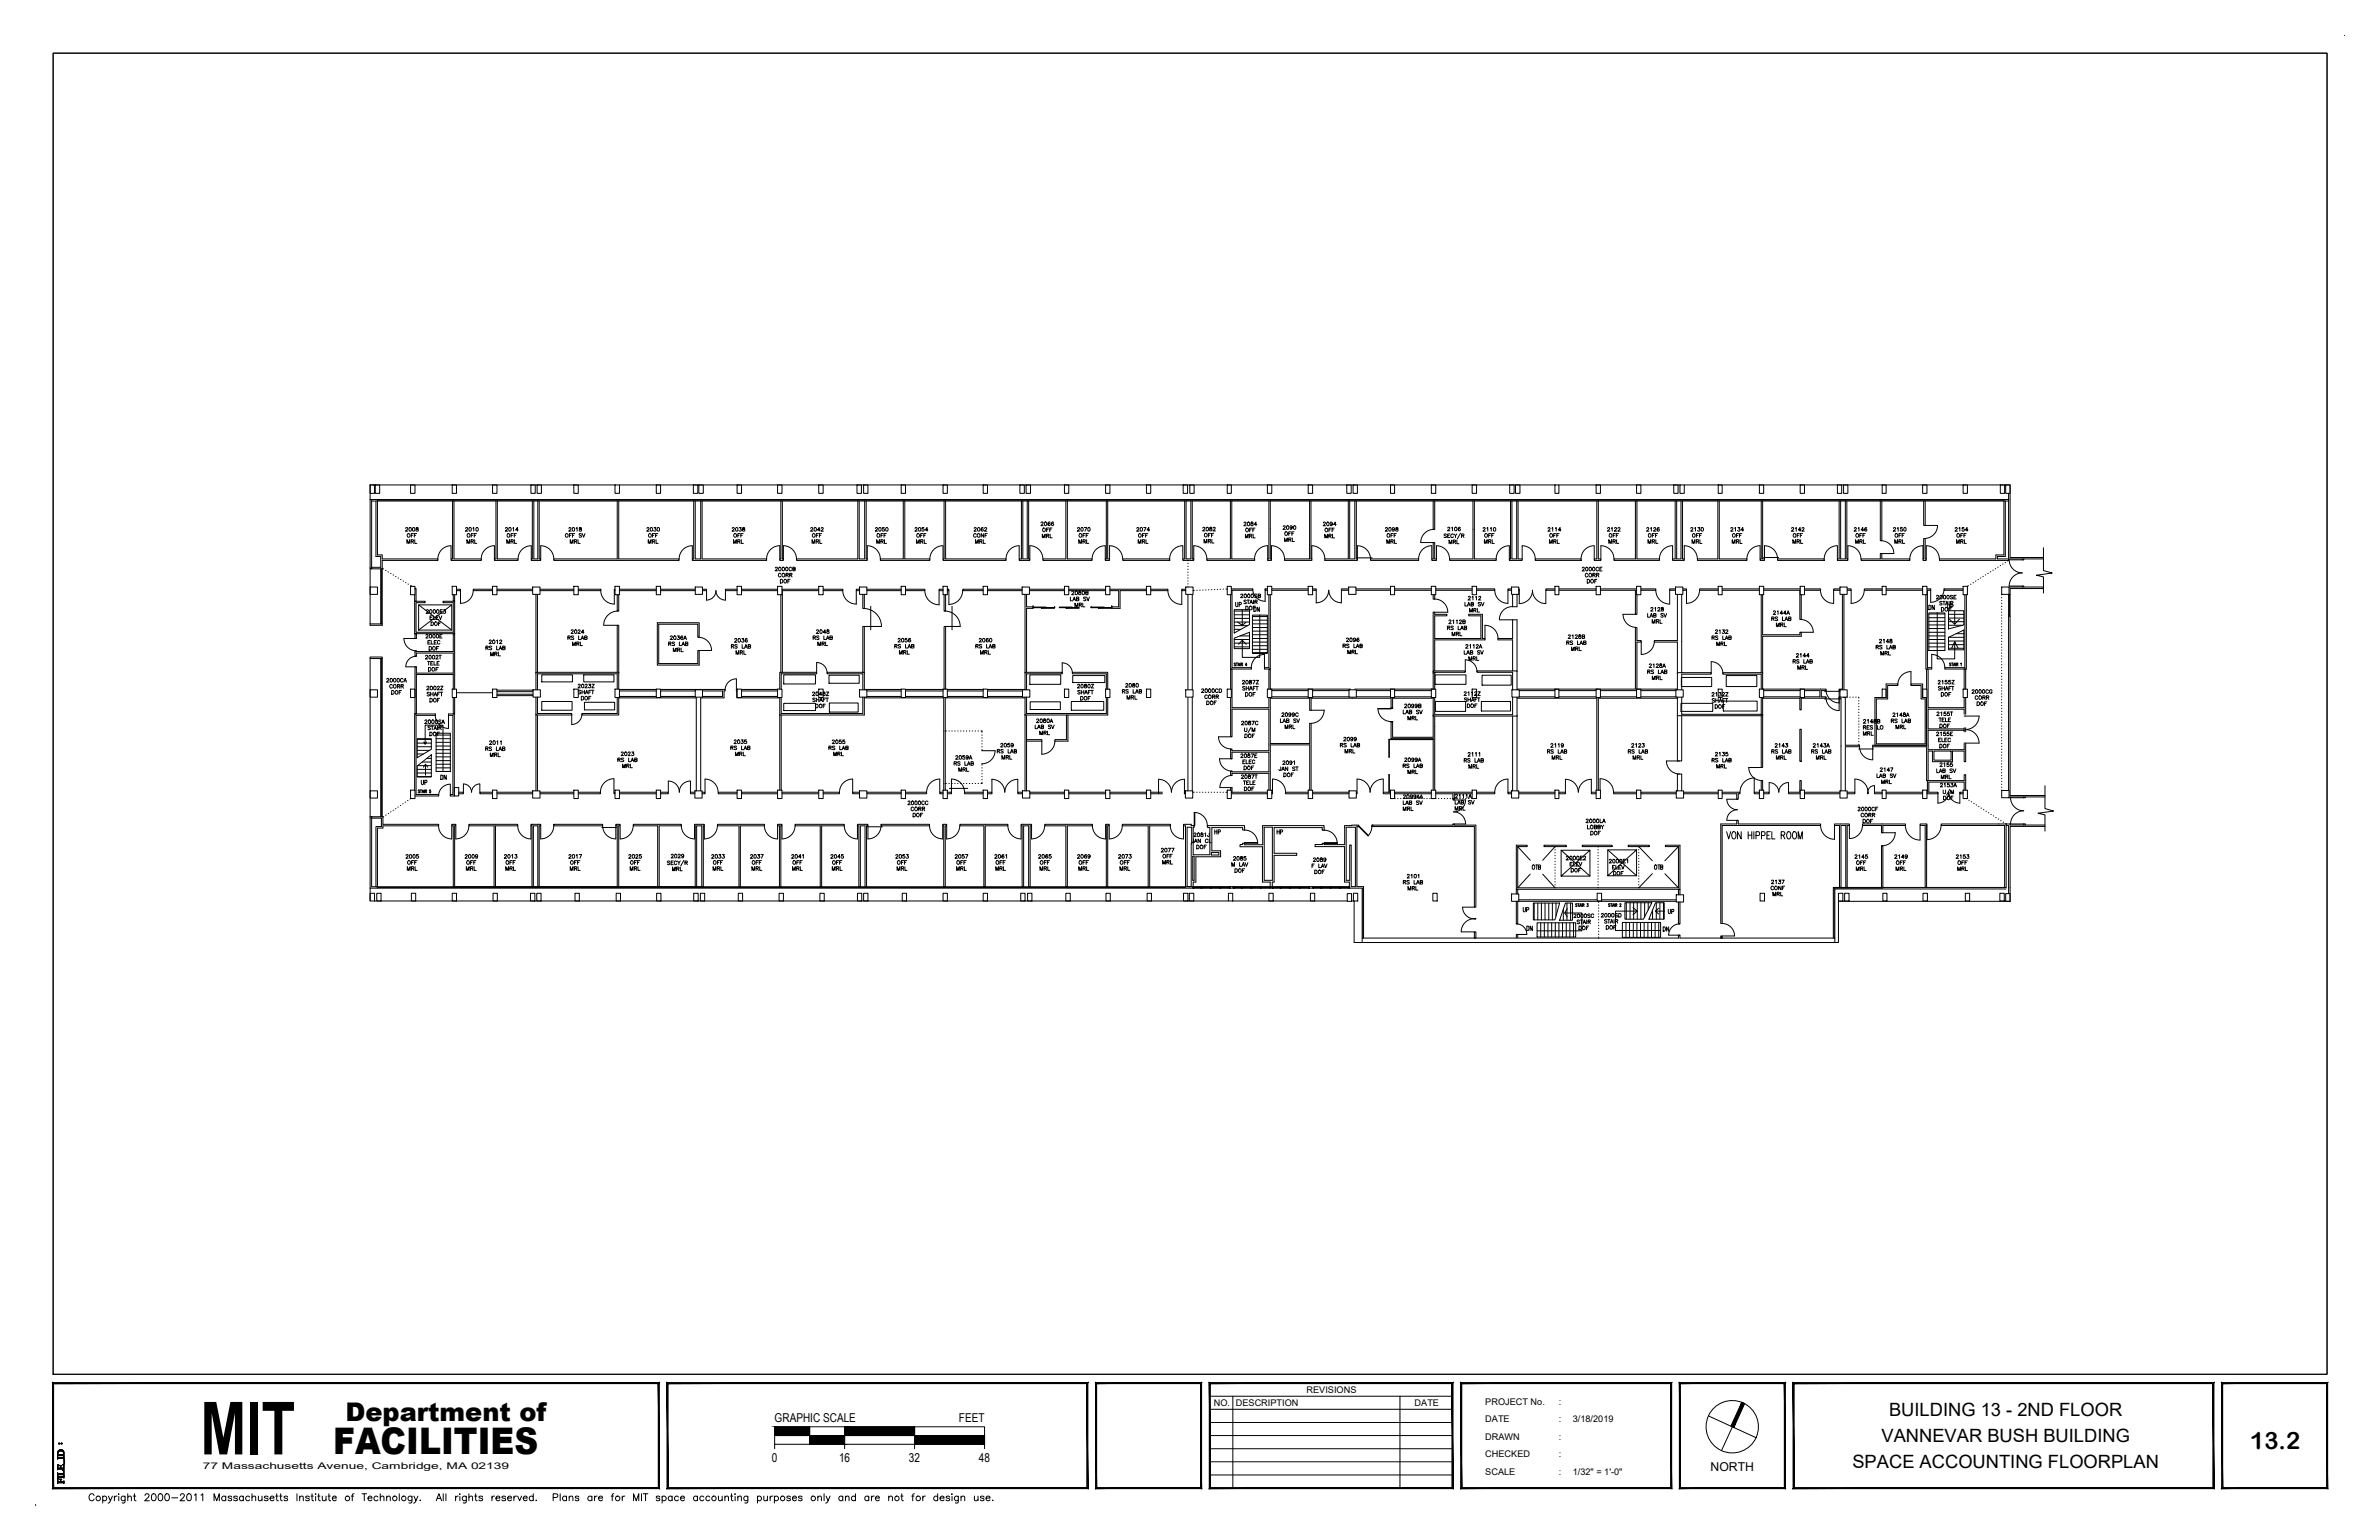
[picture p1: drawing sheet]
<svg xmlns="http://www.w3.org/2000/svg" width="432mm" height="279mm" viewBox="0 0 432 279" stroke-linecap="round" stroke-linejoin="round" font-family="sans-serif">
<defs><g id="words">
<text font-size="13.3" x="36.4" y="263.9">MIT</text>
<text font-size="6.7" x="60.4" y="263.9">FACILITIES</text>
<text font-size="4.7" x="62.7" y="257.7">Department of</text>
<text font-size="4.3" x="408.4" y="262.8">13.2</text>
<g font-size="4">
<text x="223.3" y="111.5">UP</text>
<text x="352.4" y="111.8">UP</text>
</g>
<g font-size="3.5">
<text x="226.8" y="112.2">DN</text>
<text x="349.2" y="111.8">DN</text>
<text x="75.5" y="143.6">UP</text>
<text x="79" y="142.5">DN</text>
<text x="219.4" y="152.4">HP</text>
<text x="231.1" y="152.4">HP</text>
<text x="275.5" y="166.5">UP</text>
<text x="302" y="166.9">UP</text>
<text x="276.2" y="170">DN</text>
<text x="300.9" y="170">DN</text>
</g>
<g font-size="3.3">
<text x="342.9" y="256.9">BUILDING 13 - 2ND FLOOR</text>
<text x="341.5" y="261.7">VANNEVAR BUSH BUILDING</text>
<text x="336.2" y="266.4">SPACE ACCOUNTING FLOORPLAN</text>
</g>
<g font-size="2.2">
<text x="140.6" y="258.1">GRAPHIC SCALE</text>
<text x="174" y="258.1">FEET</text>
<text x="140.1" y="265.2">0</text>
<text x="152.3" y="265.2">16</text>
<text x="165" y="265.2">32</text>
<text x="177.7" y="265.2">48</text>
<text x="310.5" y="266.8">NORTH</text>
</g>
<g font-size="1.7">
<text x="220.3" y="255.1">NO.</text>
<text x="224.3" y="255.1">DESCRIPTION</text>
<text x="237.1" y="252.7">REVISIONS</text>
<text x="256.8" y="255.1">DATE</text>
<text x="269.6" y="254.9">PROJECT No.</text>
<text x="282.9" y="254.9">:</text>
<text x="269.6" y="258.1">DATE</text>
<text x="269.6" y="261.3">DRAWN</text>
<text x="282.9" y="258.1">:</text>
<text x="282.9" y="261.3">:</text>
<text x="285.5" y="258.1">3/18/2019</text>
<text x="36.8" y="266.6">77 Massachusetts Avenue, Cambridge, MA 02139</text>
<text x="269.6" y="267.6">SCALE</text>
<text x="269.6" y="264.4">CHECKED</text>
<text x="282.9" y="267.6">:</text>
<text x="282.9" y="264.4">:</text>
<text x="285.5" y="267.6">1/32&quot; = 1'-0&quot;</text>
</g>
</g></defs>
<!-- layer: A-MISC -->
<g fill="none" stroke="#000" stroke-width=".18">
<path d="M67.2 88v2.6M67.8 88h43.8M112.4 88h169.8M282.9 88h22M305.7 88h58.4M370.9 99.4v4.1l1.6 .5-2.9 .4 1.3 .3v2.9M67.2 103.2v10M67.2 119.5v28.7M76 109.7h6v4.6h-6zM76 109.7l6 4.6M82 109.7l-6 4.6M224 110.6h2.8v2.7l-2.8 1.5z"/>
<path d="M224 115.8l2.8-1.1v3h-2.8zM224 114.2h1.2M224 113.5h2.4M224 116h2.8M224 116.7h2.8M224 117.4h2.8M225.1 115.4h1.7M225.5 110.7v2.7l-.9-.5M225.5 116.2l-.7 .7M226.1 112.9l-.6 .5M227.3 118.5h2.7v-6.9h-2.7v6.9h2.7M227.3 117.8h2.7"/>
<path d="M227.3 117.2h2.7M227.3 116.5h2.7M227.3 115.8h2.7M227.3 115.2h2.7M227.3 114.5h2.7M227.3 113.8h2.7M228.7 111.5v7.8h-3.2v-3.1l.7 .7M350.1 118h2.9v-6.8h-2.9v6.8h2.9M350.1 115.4h2.9M350.1 116h2.9M350.1 116.7h2.9M350.1 117.4h2.9"/>
<path d="M350.1 114.7h2.9M350.1 114h2.9M350.1 113.4h2.9M351.6 111.1v8.4h3.2v-3.1l.6 1.2M353.7 115.6l2.7-1.3v3.6h-2.7zM353.7 110.8h2.7v2.6l-2.7 .7zM353.7 115.6h2.7M353.7 116.3h2.7M353.7 117h2.7M353.7 117.6h2.7M353.7 113.4h2.5M353.8 112.3l1 1"/>
<path d="M354.8 110.9v2.4l.9-1M354.8 116.4l-.5 1.2M355 115h1.4M75.7 134h2.6v1.9l-2.6 1.6zM75.7 139l2.6-2.1v4.1h-2.6zM75.7 136.8h1.1M75.7 136.1h2.3M75.7 135.5h2.6M75.7 134.8h2.6M75.7 134.1h2.6M75.8 138.9h2.5M76.6 138.3h1.7"/>
<path d="M76.9 134.6l.3 .4v-3.4h3.2v8.4M77.2 138.7l-.4 .5M77.4 134.6l-.2 .4M77.5 137.6h.8M77.6 139.2l-.4-.5v1.9M79.2 140h2.5v-7h-2.5v7h2.5M79.2 138h2.5M79.2 137.3h2.5M79.2 136.7h2.5M79.2 136h2.5M79.2 135.4h2.5M79.2 134.7h2.5"/>
<path d="M79.2 134h2.5M79.2 133.4h2.5M349 126.5h.7M349.7 128.5v3.9M275.5 153.6l2.2 2.5M277.7 158.6l-2.2 2.5M280 158.6l2.3 2.5M282.3 153.6l-2.3 2.5M283.4 154.3l5.2 4.7M288.6 154.3l-5.2 4.7h5.2v-4.7h-5.2v4.7M291.8 154.2l5.2 4.7M297 154.2l-5.2 4.7h5.2v-4.7h-5.2v4.7"/>
<path d="M297.4 153.6l2.5 2.6M299.9 158.5l-2.5 2.6M302.2 158.5l2.4 2.6M304.6 153.6l-2.4 2.6M371.2 142.6v4.1l1.5 .4-2.8 .4 1.3 .3v3M67.2 161.1v2.4M68 163.5h155M223.7 163.5h20.8M245.3 163.5h.5v7.5h1.4M278.3 163.8h4.8l-.9 3.1h-3.9zM279 167.4h7v2.6h-7zM280.4 163.8v3.1"/>
<path d="M281 167.4v2.6M281.1 163.8v3.1M281.6 167.4v2.6M281.8 163.8v3.1M282.3 167.4v2.6M282.4 163.8v2.4M282.9 167.4v2.6M283.6 167.4v2.6M283.8 165v2M284 165.6l.5 .8M284.1 163.8h1.3v3.2h-2.3zM284.3 167.4v2.6"/>
<path d="M284.4 163.8v3.2M284.5 164.8l-.5 .8h3.1v3.3h-8.1M284.9 167.4v2.6M285.1 163.8v3.2M285.6 167.4v2.6M294.5 167.4h6.9v2.7h-6.9zM294.9 163.8h4.9l-1.5 3h-3.4zM295.1 167.4v2.7M295.2 163.8v3M295.8 167.4v2.7M295.9 163.8v3M296.4 164.6l.8 .7h-4v3.5h8.2"/>
<path d="M296.5 167.4v2.7M296.5 163.8v3M297.1 167.4v2.7M297.2 165.3l-.8 .7M297.2 163.8v3M297.8 167.4v2.7M297.8 163.8v3M298.4 167.4v2.7M298.5 163.8v2.6M299.1 167.4v2.7M299.2 163.8v1.3M299.9 165.1v1.7"/>
<path d="M300.5 163.8h1.6v3h-2.8zM300.5 165.3l.6 .5M300.6 163.8v3M301.1 164.8l-.6 .5h1.6M364.8 163.5h-31.1v7.5h-.7"/>
</g>
<!-- layer: A-WALL -->
<g fill="none" stroke="#000" stroke-width=".18">
<path d="M68.2 90.6h.3v10.1h.9v.7h10.1v.3h-10.1v1.5h-1.9v-.3h1.6v-1.9h-.9v-10.1M82.1 90.9v10.5h-.2v.3h5.5v-.3h-5v-10.5M82.1 90.6h.3M90 90.9v10.5h-.3v.3h4.3v-.3h-3.7v-10.5M90 90.6h.3M96.6 90.9v10.5h-.2v.3h1.7v-.3h-.2v-10.5M96.6 90.6h.3M96.9 90.9v10.5h.7v-10.5M97.6 90.6h.3M112 90.9v10.5h-11.5v.3h22.8v-.3h-11v-10.5M112 90.6h.3M125.9 90.9v10.5h-.2v.3h13.4v-.3h-11.7v-10.5"/>
<path d="M125.9 90.6h.3M126.2 90.9v10.5h1v-10.5M127.2 90.6h.2M141.7 90.9v10.5h-.2v.3h.7v-.3h-.2v-10.5M141.7 90.6h.3M155.7 90.9v10.5h-11.1v.3h12.8v-.3h-.2v-10.5M155.7 90.6h.2M155.9 90.9v10.5h1v-10.5M156.9 90.6h.3M163.9 90.9v10.5h-4.1v.3h9v-.3h-4.6v-10.5M163.9 90.6h.3M171.4 90.9v10.5h-.2v.3h11.4v-.3h-11v-10.5"/>
<path d="M171.4 90.6h.2M185.4 90.9v10.5h-.4v.3h1.9v-.3h-.2v-10.5M185.4 90.6h.2M185.6 90.9v10.5h.9v-10.5M186.5 90.6h.2M193.5 90.9v10.5h-4.2v.3h8.9v-.3h-4.5v-10.5M193.5 90.6h.2M200.8 90.9v10.5h-.2v.3h.8v-.3h-.3v-10.5M200.8 90.6h.3M215 90.9v10.5h-.3v.3h2v-.3h-.3v-10.5M215 90.6h.3M215.3 90.9v10.5h.8v-10.5"/>
<path d="M216.1 90.6h.3M223.3 90.9v10.5h-4.3v.3h8.7v-.3h-4.1v-10.5M230.3 90.9v10.5h-.2v.3h.7v-.3h-.2v-10.5M230.3 90.6h.3M237.7 90.9v10.5h-4.6v.3h5v-.3h-.2v-10.5M244.7 90.9v10.5h-4.2v.3h5.9v-.3h-.2v-10.5M244.7 90.6h.3M245 90.9v10.5h.9v-10.5M245.9 90.6h.3M260.1 98.4h.3v3h.3v.3h-.8v-.3h.2zM260.1 90.9v5.1h.3v-5.1M260.1 90.6h.3"/>
<path d="M267.3 90.9v10.5h-4.2v.3h8.5v-.3h-4v-10.5M267.3 90.6h.3M274.2 90.9v10.5h-.2v.3h2.3v-.3h-.8v-10.5M274.2 90.6h.2M274.4 90.9v10.5h.9v-10.5M275.3 90.6h.2M289.8 90.9v10.5h-.4v.3h1.2v-.3h-.5v-10.5M289.8 90.6h.3M296.8 90.9v10.5h-3.9v.3h8.3v-.3h-4.1v-10.5M296.8 90.6h.3M304.1 90.9v10.5h-.5v.3h2.1v-.3h-.3v-10.5M304.1 90.6h.2"/>
<path d="M304.3 90.9v10.5h.8v-10.5M305.1 90.6h.3M311.8 90.9v10.5h-3.7v.3h9v-.3h-5v-10.5M311.8 90.6h.3M319.7 90.9v10.5h-.2v.3h.8v-.3h-.4v-10.5M319.7 90.6h.2M333.8 90.9v10.5h-.3v.3h1.9v-.3h-.2v-10.5M333.8 90.6h.3M334.1 90.9v10.5h.8v-10.5M334.9 90.6h.3M341.3 90.9v7.2h.3v-7.2M341.3 90.6h.3"/>
<path d="M349.2 97.7h.2v3.7h.2v.3h-.6v-.3h.2zM349.2 90.9v4.4h.2v-4.4M349.2 90.6h.2M364 90.6h-.3v10.1h-1.4v.7h-10.3v.3h12.6M364 90.9v10.1h-1.5v.4h2.1M75.3 115h.3v.8h-.3zM75.3 106.8h.2v2.3h-.2v-1.2M75.3 106.7l.2 .1M82.3 107.9v1.2h.2v-1.2M82.9 106.9h.7v.3h-.7M89.4 106.9h-3.5v.3h3.5M90.2 106.9h6.5"/>
<path d="M90.2 107.2h6.5M97.3 107.8v14.3M97.6 107.8v14.2M98 106.9h6.2M98 107.2h6.2M105 106.9h4.1v.3h-4.1M111.6 106.9h-.1v.3h.1M112 107.9v3h.3v-3M112.4 106.9h6.7M112.4 107.2h6.7M119.3 113h7.6v2.6h-.2v-2.3h-7.1v7.1h7.1v-2.4h.2v2.7h-7.6zM119.9 106.9h6.3"/>
<path d="M119.9 107.2h6.3M127.5 106.9h.7v.3h-.7M133.8 106.9h-2.1v.3h2.1M134.6 106.9h6.5M134.6 107.2h6.5M141.7 107.9v14.1M141.9 106.9h6.7M148.6 107.2h-6.6v14.8M149.4 106.9h3.6v.3h-3.6M156 106.9h-.6v.3h.6M156.6 107.8v2.6h.3v-2.6M157.3 106.9h6.3"/>
<path d="M157.3 107.2h6.3M164.4 106.9h3.5v.3h-3.5M171.2 106.9h-.8v.3h.8M171.4 107.9v3h.2v-3M172 106.9h.2v.3h-.2M178.4 106.9h-3.7v.3h3.7M179.2 106.9h6.3M179.2 107.2h6.3M186 107.8v14.3M186.3 107.8v2.3h1.2M186.9 106.9h6.3M186.9 107.2h6.3"/>
<path d="M187.5 110.4h-1.2v11.6M194 106.9h6.7M194 107.2h6.7M201.5 106.9h6.6M201.5 107.2h1.5v2.9h-1.2M203.8 101.4h8.5v.3h-8.5zM208.1 107.2h-4.8v3.2h-1.5M208.9 106.9h3.1v.3h-3.1M215.2 106.9h-.7v.3h.7M215.6 107.8v17.3M216.4 107.8v17.4M230.8 106.8h6.6"/>
<path d="M230.8 107.1h6.6M238.2 106.8h.7v.3h-.7M244.8 106.8h-1.3v.3h1.3M246.1 106.8h6.3M246.1 107.1h6.3M248.8 101.4h8.7v.3h-8.7zM253.1 106.8h6.7M253.1 107.1h6.7M260.1 107.9v.8h.3v-.8M260.6 106.8h6.6M260.6 107.1h6.6M268 106.8h3.3v.3h-3.3"/>
<path d="M274.4 106.8h-.7v.3h.7M274.5 107.8v2.3h.9v-2.3M275.7 106.8v.3M278.7 101.4h8.3v.3h-8.3zM282.2 106.8h-1.6v.3h1.6M282.9 106.8h6.8M282.9 107.1h6.8M290.5 107.1h6.3v4.4h.3v-3.6M290.5 106.8h6.5M297.8 106.8h2.7v.3h-2.7M304.1 106.8h-1v.3h1M304.5 107.8v8.4h-4.2v.3h4.2v5.7"/>
<path d="M305.2 107.8v14.2M305.4 106.8h.7v.3h-.7M311.9 106.8h-3.4v.3h3.4M312.6 106.8h6.7M312.6 107.1h6.7M319.7 107.9v14.1M319.9 107.9v7.3h6.8v-.5h.2v.7h-7v6.8M320.1 101.1h2.7M320.1 107.1h6.6v5.3h.2v-4.5M320.1 106.8h6.6M322.6 101.4h8.5v.3h-8.5zM327.5 106.8h2.9v.3h-2.9"/>
<path d="M334 106.8h-1.2v.3h1.2M334.4 107.8v17.2h-.6v.3h.2M334.7 107.8v17.4M335.3 106.8h.7v.3h-.7M337.8 101.4h3.5v-1h.3v1h5.1v.3h-8.9zM341.6 106.8h-3.2v.3h3.2M342.3 106.8h6.7M342.3 107.1h6.7M82.3 125v-2.6h-6.7v7.1h-.3v-8.5h.3v1.1h6.7v-3.6h-6.7v.6h-.3v-1h.3v.1h6.7v-3.2h.2v10M82.3 126.5v3h.2v-3M82.9 125.7h6.5M90.2 125.5h6.5"/>
<path d="M90.2 125.2h6.5M90.2 126h6.5M90.2 126.2h6.5M97.3 129.6v13.9M97.6 129.7v13.8M112 122v-8.6h.3v8.7M112.3 126.6h14.1v16.9M112.4 126.4h6.7M112.4 125.1h6.7M112.4 125.4h6.7M119.9 125.1h11.7v.3h-.2v1.2h-4.2v16.9M119.9 126.4h6.3"/>
<path d="M119.9 125.4h6.3M127.5 125.4h3.6v1h-3.6M133.8 125.1h-.1v1.5h7.8M134.6 126.4h6.5M134.6 125.1h6.5M134.6 125.4h6.5M141.5 129.6v13.8M141.8 129.7v13.7M156.6 122v-8.3h.3v8.4M156.9 126.6h14.4v16.8M156.9 125.1h6.7M157.3 126.4h6.3"/>
<path d="M157.3 125.4h6.3M164.4 126.4h6.8M164.4 125.1h6.8M164.4 125.4h6.8M171.4 125v-11.3h.2v11.3M172 126.4h6.4M172 125.1h6.4M172 125.4h6.4M179.2 126.4h6.4M179.2 125.1h6.8M179.2 125.4h6.4M186 126.6h-14.4v16.8"/>
<path d="M186 129.6v13.9M186.3 134.2h2.8v.3h-2.8M186.3 129.7v13.8M193.6 129.7v4.5h-2.1v.3h2.3v-4.8M215.6 126.6v16.9M216.4 126.5v17M223.4 125v-3.6h.2v7h6.7v-1.9M223.4 126.5v7.2h.2v-5h6.7v7.5h-6.7v-.3h-.2v1.8h.2v-1.2h6.7v3.5h-6.7v-.1h-.2v.8h.2v-.4h6.7v3.1M230.3 125v-3.6h.3v3.6h14.5M230.8 126.4h6.6M230.8 125.3h6.6M238.2 126.4h6.6"/>
<path d="M238.2 125.3h6.6M245.9 125h14.2M246.2 126.4h6.2M246.2 125.3h6.2M252.5 128.4v.1h.3v-.1M252.5 130.9h.3v.1M252.5 130.9v3.1h7.6v9.4M253.1 126.4h6.7M253.1 125.3h6.7M260.1 126.7h-7.3v1.8h-.3v-1.8h-14.5v2.2h-.3v-2.2h-7.1v8.2h7.1v-3.7h.3v12.2M260.1 129.7v4.1h-7.3v-2.9h-.3M260.1 134.1h-8v3.3l.1-3.2h7.9"/>
<path d="M260.4 121.7v-5.6h9.1v-.3h-.4v-4.3h-2.5v.2h2.2v4.1h-8.4v-4.1h2.2v-.2h-2.2v-.4h-.3v11.1M260.4 122v.2M260.4 129.9v13.5M274.5 121.7v-5.6h-2.6v-.3h2.6v-3.3h.9v9.3M274.5 129.9v13.6M275.4 125h21.4v-11.2h.3v2.4h.8v.3h-.8v8.5h7.4M275.4 126.7h14.4v16.7M275.4 129.8v13.7M275.8 126.4h6.4M275.8 125.3h6.4M282.9 126.4h6.8M282.9 125.3h6.8"/>
<path d="M290.5 126.4h6.5M290.5 125.3h6.5M297.8 126.4h6.4M297.8 125.3h6.4M304.5 129.7v8.4h.7v-8.2M304.5 126.7h-14.4v16.7M319.7 129.6v.1M319.9 125h11.5v.3h-.8v1.1h.8v.3h-4.5v2.1h-.2v-2.1h-6.8M319.9 129.7v9.5h-.2v-9.3M320.1 126.4h6.6M320.1 125.3h6.6M326.7 132.3h.2v5.8h-.2z"/>
<path d="M327.5 125.3h2.8v1.1h-2.8M334 126.4h-.2v.3h.4v16.8M334.7 126.5h.2v8.7h2.6v.3h-2.6v8M334.7 126.5h.2M337.4 135.9h2.6M349 126.5v-2.4h-2.1v.3h1.8v2.4h.7v8.2h-8.8v-8.2h2v-2.4h1.9v-.3h-2.2v2.4h-2v8.7M349.7 125v-3.6h.3v7h6.5v-1.9M349.7 126.5v8.7h-9.8v.3h9.8v6.1h.1M351 136.3h3.1v1.6h-3.1zM356.5 125v-3.6h.3v3.6M356.5 129.6v-.9h-6.5v3.5h6.5M356.5 132.5h-6.5v3.5h6.5v-1"/>
<path d="M356.5 132v.8M356.5 129.9h.3M356.5 134.8h.3M356.8 135v3.2h-.3v-1.9h-2.1v1.9h-3.7v-1.9h-.7v5.3h6.5v-1h.3v2.8M356.8 126.5v3.1M356.8 132v.8M82 149.6h.7v.2h-.2v11.1h-.2v-11.1h-.3zM83.3 143.7h.8v.3h-.8M85.1 149.6h8.9v.2h-4.1v11.1h-.2v-11.1h-4.6zM89.4 143.7h-2.3v.3h2.3M90.2 144h6.5M90.2 143.7h6.5"/>
<path d="M96.4 149.6h1.7v.2h-.2v11.1h-.3v-11.1h-.8v11.1h-.2v-11.1h-.2zM98 144h6.2M98 143.7h6.2M100.5 149.6h8.9v.2h-8.9zM105 143.7h4v.3h-4M109.2 150.1h2.7M111.6 143.7h-.2v.3h.2M111.8 149.6h.8v.2h-.3v11.1h-.3v-11.1h-.2zM112.4 144h6.7M112.4 143.7h6.7M114.9 149.6h8.8v.2h-4.1v11.1h-.2v-11.1h-4.5zM119.9 143.7h1.4v.3h-1.4"/>
<path d="M126.1 149.6h1.7v.2h-.2v11.1h-.2v-11.1h-1v11.1h-.2v-11.1h-.1zM126.1 143.7h-.8v.3h.8M127.4 143.7h.6v.3h-.6M130.2 149.6h8.6v.2h-4.4v11.1h-.3v-11.1h-3.9zM133.8 143.7h-3.4v.3h3.4M134.6 144h6.5M134.6 143.7h6.5M141.1 149.6h.8v.2h-.2v11.1h-.2v-11.1h-.4zM141.9 144h6.7M141.9 143.7h6.7M144.3 149.6h8.9v.2h-4.1v11.1h-.2v-11.1h-4.6zM149.4 143.7h3v.3h-3"/>
<path d="M155.6 149.6h1.9v.2h-.2v11.1h-.3v-11.1h-.8v11.1h-.3v-11.1h-.3zM156 143.7h-1.2v.3h1.2M157.3 144h6.3M157.3 143.7h6.3M157.4 150h2.8M159.9 149.6h8.8v.2h-8.8zM164.4 143.7h3.8v.3h-3.8M171.1 149.6h.7v.2h-.2v11.1h-.3v-11.1h-.2zM171.2 143.7h-.6v.3h.6M172 143.7h.7v.3h-.7M174.2 149.6h8.7v.2h-4.1v11.1h-.2v-11.1h-4.4zM178.4 143.7h-3.3v.3h3.3"/>
<path d="M179.2 143.7h.8v.3h-.8M185.3 149.6h1.9v.2h-.2v11.1h-.3v-11.1h-.9v11.1h-.3v-11.1h-.2zM185.6 143.7h-.9v.3h.9M186.9 144h6.3M186.9 143.7h6.3M189.6 149.6h8.7v.2h-4.6v11.1h-.2v-11.1h-3.9zM194 144h6.7M194 143.7h6.7M200.7 149.6h.6v.2h-.2v11.1h-.3v-11.1h-.1zM201.5 144h6.6M201.5 143.7h6.6M203.7 149.6h8.7v.2h-3.7v11.1h-.3v-11.1h-4.7z"/>
<path d="M208.9 144h2.1M208.9 143.7h2.1M210.3 143.7v.3M215 144h.2M215 143.7h.2M215 143.7v.3M215.5 150.1h.8l-.1 10.8h-.7zM216.5 155.4h.2v4.3h-.2zM219.3 149.8h6.6v.8h-.4v-.5h-5.5v4.3h1.5v1h-4.4v4.6h-.5v.9M219.6 150.1v5h-3v-5h.2v-.3h-.6v-.2h-1.4v.2h.4v11.1M219.9 154.7h1.3v.4h-1.3zM223.4 143.4v-.5h.2v.8"/>
<path d="M223.5 144h6.5M223.5 143.7h6.5M229.5 150.1h1.4v9.6h-1.4zM230.6 143.4v-8.3h7.1v8.3M230.8 143.7h.2v.3h-.2M237.4 143.7h-4.1v.3h4.1M238.2 144h6.6M238.2 143.7h6.6M244.3 150.1h1.7v10.8h-.7v-7.6h-.3v6.4h-.7zM246.2 143.7h.1v.3h-.1M249 149.7h14.7v-.2h.3v.2h3.9v14.9h-.3v-14.6h-18.6v-.3h.1M252.1 143.7v-3.2l.1 3.2"/>
<path d="M252.4 143.7h-1.3v.3h1.3M253.1 144h6.7M259.8 143.7h-6.7v1.2M260.6 144h3.1v1.1h.3v-1.1h3.2M260.6 143.7h6.6M268 143.7h3.3v.3h-3.3M274.4 143.7h-.7v.3h.7M275.7 144h6.5M275.7 143.7h6.5M282.9 143.7h1.2v.3h-1.2M289.7 143.7h-.9v.3h.9M297 143.7h-4.1v.3h4.1"/>
<path d="M297.8 144h6.4M297.8 143.7h6.4M304.5 143.5v-3.1h.7v3.1M305.6 144h6.3M305.6 143.7h6.3M312.3 149.5h2.9v-.7h.3v.7h14.9v.3h-17.8v17.7h-.3zM312.6 143.7h3.2v.3h-.3v1h-.3v-1h-2.6M319.3 143.7h-.9v.3h.9M319.7 143.4v-1.8h.2v1.8M320.1 143.7h1v.3h-1M326.9 143.4v-1.8h-.2v2.1h-2.1v.3h2.1M327.5 144h6.5"/>
<path d="M327.5 143.7h6.5M333 149.5h2.7v.3h-.4v11.2h-.3v-11.2h-.8v11.2h-.3v-11.2h-.9zM335.3 143.7h1.4v.3h-1.4M338 149.5h7.9v.3h-4.2v1.3h-.2v-1.3h-3.5zM339 144v-.3v.3M341.5 153.5h.2v7.5h-.2zM341.6 143.7h-1.4v.3h1.4M342.3 144h6.7M342.3 143.7h6.7M348.5 149.5h1.3l-.1 11.5h-.3v-11.2h-.9zM349.7 141.6h.1v2.1M356.3 143.7h-.6v.3h.6"/>
<path d="M356.5 143.4v-1.5h-6.4v1.8h1.6v.3h-1.9M68.5 160.9h-.3v-10.9h1v-1.6h-1.7v-.2h2v1.4h10.1v.2h-10.1v.4h-1v10.9M223.2 160.9h.6v.2h-.6zM230.5 160.9v-.9h-1.4v-6.4h-4v-.4h.4v-.2h.4v.3h3.3v-3.5h11.1v.8h-.3v-.5h-8.7v4.7h4.1v.4h-4.1v4.8h-.4v.9M230.6 160.9h.3v.2h-.3zM237.6 160.9h.6v.2h-.6zM244.9 160.9v-.9h-.9v-6.4h-5.3v-.4h1.3v-.2h.3v.2h3.8l-.1-3.4 1.3-.1h1.3v.3h-.3v10.9h1.2M245 161.1h.1M245 161.1h2.2M267.6 169.1h.3v1.1h-.3zM267.9 166.7h-.3h.3M275.2 162.2v-.9h.3v.9"/>
<path d="M304.6 162.3v-1h.3v1M312.3 169.8h.3v.4h-.3zM363.8 161v-11.2h-11.5v-.3h11.8v11.5"/>
</g>
<!-- layer: A-WALL-PHTM -->
<g fill="none" stroke="#000" stroke-width=".18">
<path d="M69.4 103.1l.2 .1M70 103.5h.1M70.4 103.8h.1M70.9 104l.1 .1M71.3 104.3h.1M71.8 104.6h.1M72.3 104.9h.1M72.7 105.1l.1 .1M73.2 105.4h.1M73.6 105.7h.1M74.1 106h.1M74.5 106.2l.3 .2"/>
<path d="M215.6 101.7h.1M215.6 102.2v.1M215.6 102.7v.1M215.6 103.2v.1M215.6 103.8v.1M215.6 104.3v.1M215.6 104.8v.1M215.6 105.4h.1M215.6 105.9v.1M215.6 106.4v.1M216.5 107.1h.3M217.2 107.1h.1"/>
<path d="M217.8 107.1h.1M218.3 107.1h.1M218.8 107h.1M219.3 107h.1M219.9 107h.1M220.5 106.9l-.1 .1M221 106.9h-.1M221.5 106.9h.1M222 106.9h.1M222.5 106.9h.3M357.3 106.2l-.2 .2M357.7 106h.1"/>
<path d="M358.2 105.7h-.1M358.6 105.4h.1M359.1 105.1l-.1 .1M359.5 104.9h.1M360 104.6h-.1M360.4 104.3h.1M360.9 104h-.1M361.3 103.7l-.1 .1M361.8 103.4l-.1 .1M362.2 103.2h.1M362.7 102.9h-.1M363.1 102.6h-.1"/>
<path d="M363.3 107.8v.1M363.3 108.4v.1M363.3 108.9v.1M363.3 109.4v.1M363.3 110v.1M363.3 110.5v.1M363.3 111v.1M363.3 111.6h.1M363.3 112.1v.1M363.3 112.6v.1M363.3 113.1v.1M363.3 113.7v.1"/>
<path d="M363.3 114.2v.1M363.3 114.7v.1M363.3 115.3v.1M363.3 115.8v.1M363.3 116.3v.1M363.3 116.9h.1M363.3 117.4v.1M363.3 117.9v.1M363.3 118.4v.1M363.3 119v.1M363.3 119.5v.1M363.6 102.3l-.1 .1"/>
<path d="M364 102l-.1 .1M364.6 101.7l-.2 .1M171.6 132.6h.2M172.2 132.6h.1M172.8 132.6h.1M173.3 132.6h.1M173.8 132.6h.1M174.3 132.6h.1M174.9 132.6h.1M175.4 132.6h.1M175.9 132.6h.1M176.5 132.6h.1"/>
<path d="M177 132.6h.1M177.5 132.6h.1M178 132.6h.2v.3M178.2 133.3v.1M178.2 133.9h.1M178.2 134.4v.1M178.2 134.9v.1M178.2 135.4v.1M178.2 136v.2M178.2 138.6v.2M178.2 139.3v.1M178.2 139.8v.1"/>
<path d="M335.3 126.5h.1M335.8 126.5h.1M336.3 126.5h.1M336.8 126.5h.1M337.3 126.5l.1 .2M337.4 127.1v.1M337.4 127.6v.1M337.4 128.2h.1M337.4 128.7v.1M337.4 129.2v.1M337.4 129.7v.1M337.4 130.3v.1"/>
<path d="M337.4 130.8v.1M337.4 131.3v.1M337.4 131.9h.1M337.4 132.4v.1M337.4 132.9v.1M337.4 133.4v.1M337.4 134v.1M337.4 134.5v.1M337.4 135v.2M363.3 120v.1M363.3 120.6h.1M363.3 121.1v.1"/>
<path d="M363.3 121.6v.1M363.3 122.1v.1M363.3 122.7v.1M363.3 123.2v.1M363.3 123.7v.1M363.3 124.3h.1M363.3 124.8v.1M363.3 125.3v.1M363.3 125.8v.1M363.3 126.4v.1M363.3 126.9v.1M363.3 127.4v.1"/>
<path d="M363.3 128v.1M363.3 128.5v.1M363.3 129v.1M363.3 129.6h.1M363.3 130.1v.1M363.3 130.6v.1M363.3 131.1v.1M363.3 131.7v.1M363.3 132.2v.1M363.3 132.7v.1M363.3 133.3h.1M363.3 133.8v.1"/>
<path d="M363.3 134.3v.1M363.3 134.8v.1M363.3 135.4v.1M363.3 135.9v.1M363.3 136.4v.1M363.3 137h.1M363.3 137.5v.1M363.3 138v.1M363.3 138.5v.1M363.3 139.1v.1M363.3 139.6v.1M69.7 148.2l-.2 .1"/>
<path d="M70.1 147.9h-.1M70.5 147.6h.1M71 147.3h-.1M71.4 147h-.1M71.9 146.7h-.1M72.3 146.4h-.1M72.7 146.1h.1M73.2 145.8l-.1 .1M73.6 145.5l-.1 .1M74.1 145.2l-.1 .1M74.6 144.9l-.2 .1M171.6 142.1h.2"/>
<path d="M172.2 142.1h.1M172.8 142.1h.1M173.3 142.1h.1M173.8 142.1h.1M174.3 142.1h.1M174.9 142.1h.1M175.4 142.1h.1M175.9 142.1h.1M176.5 142.1h.1M177 142.1h.1M177.5 142.1h.1M178.2 141.9v.2h-.2"/>
<path d="M178.2 140.3v.1M178.2 140.9h.1M178.2 141.4v.1M216.5 143.7h.3M217.2 143.7h.1M217.7 143.7h.1M218.3 143.7h.1M218.8 143.7h.1M219.3 143.7h.1M219.9 143.7h.1M220.4 143.7h.1M220.9 143.7h.1"/>
<path d="M221.4 143.7h.1M222 143.7h.1M222.5 143.7h.3M253.1 144.9h.1M253.7 144.9h.1M254.2 144.9h.1M254.7 144.9h.1M255.3 144.9h.1M255.8 144.9h.1M256.3 144.9h.1M256.9 144.9h.1M257.4 144.9h.1"/>
<path d="M257.9 144.9h.1M258.4 144.9h.1M259 144.9h.1M259.5 144.9h.1M260 144.9h.1M260.6 144.9h.1M261.1 144.9h.1M261.6 144.9h.1M262.1 144.9h.1M262.7 144.9h.1M263.2 144.9h.1M263.7 144.9h.3"/>
<path d="M264.4 144.9h.1M265 144.9h.1M265.5 144.9h.1M266 144.9h.1M266.5 144.9h.1M267.1 144.9h.1M282.3 153.6v.1M282.3 154.1v.1M282.3 154.7h.1M282.3 155.2v.1M282.3 155.7v.1M282.3 156.2v.1"/>
<path d="M282.3 156.8v.1M282.3 157.3v.1M282.3 157.8v.1M282.3 158.4h.1M282.3 158.9v.1M282.3 159.4v.1M282.3 159.9v.1M290.1 153.6v.1M290.1 154.1v.1M290.1 154.7h.1M290.1 155.2v.1M290.1 155.7v.1"/>
<path d="M290.1 156.2v.1M290.1 156.8v.1M290.1 157.3v.1M290.1 157.8v.1M290.1 158.4h.1M290.1 158.9v.1M290.1 159.4v.1M290.1 159.9v.1M297.4 153.6v.1M297.4 154.1v.1M297.4 154.7h.1M297.4 155.2v.1"/>
<path d="M297.4 155.7v.1M297.4 156.2v.1M297.4 156.8v.1M297.4 157.3v.1M297.4 157.8v.1M297.4 158.4h.1M297.4 158.9v.1M297.4 159.4v.1M297.4 159.9v.1M356.9 144.9h.1M357.3 145.2h.1M357.8 145.5h.1"/>
<path d="M358.2 145.7l.1 .1M358.7 146v.1M359.1 146.3l.1 .1M359.6 146.6h.1M360 146.9h.1M360.5 147.2h.1M360.9 147.4l.1 .1M361.4 147.7v.1M361.8 148l.1 .1M362.2 148.3l.1 .1M362.7 148.6h.1M363.1 148.9h.1"/>
<path d="M363.3 140.1v.1M363.3 140.7v.1M363.3 141.2v.1M363.3 141.7v.1M363.3 142.3h.1M363.3 142.8v.1M363.3 143.3v.1M363.6 149.2h.1M364 149.5h.1M282.3 160.5v.1M282.3 161v.1M290.1 160.5v.1"/>
<path d="M290.1 161v.1M290.2 163.5v.2M290.2 164.2v.1M290.2 164.7v.1M290.2 165.2v.1M290.2 165.8v.1M290.2 166.3v.1M290.2 166.8v.1M290.2 167.4h.1M290.2 167.9v.1M290.2 168.4v.1M290.2 168.9v.1"/>
<path d="M290.2 169.5v.1M290.2 170v.2M297.4 160.5v.1M297.4 161v.1"/>
</g>
<!-- layer: A-DOOR -->
<g fill="none" stroke="#000" stroke-width=".18">
<path d="M89.7 99a2.38 2.38 0 0 0-2.4 2.4M89.7 99v2.4M142.2 99a2.38 2.38 0 0 1 2.4 2.4M142.2 99v2.4M246.4 99a2.38 2.38 0 0 1 2.3 2.4M246.4 99v2.4M260.2 96a2.38 2.38 0 0 0-2.3 2.4h2.4M276.3 99a2.38 2.38 0 0 1 2.4 2.4M276.3 99v2.4M290.6 99a2.38 2.38 0 0 1 2.3 2.4M290.6 99v2.4M333.5 99a2.38 2.38 0 0 0-2.4 2.4"/>
<path d="M333.5 99v2.4M335.4 99a2.38 2.38 0 0 1 2.4 2.4M335.4 99v2.4M341.4 98.1a2.32 2.32 0 0 1 2.3 2.3h-2.3M349.3 95.3h2.4a2.38 2.38 0 0 1-2.4 2.4M75.6 119.1a1.92 1.92 0 0 0-1.9 1.9M75.6 115.8h-2.3a2.25 2.25 0 0 0 2.3 2.3M79.5 101.4a2.38 2.38 0 0 1 2.4-2.4v2.4M83.6 107.2v2.3M85.9 107.1a2.32 2.32 0 0 1-2.3 2.4M94 101.4a2.38 2.38 0 0 1 2.4-2.4v2.4M100.5 101.4a2.38 2.38 0 0 0-2.4-2.4v2.4"/>
<path d="M109 107.1a2.44 2.44 0 0 0 2.5 2.5M111.5 107.2v2.4M112.1 110.9a2.57 2.57 0 0 0-2.5 2.5h2.6M123.3 101.4a2.38 2.38 0 0 1 2.3-2.4l.1 2.4M126.8 115.6a2.38 2.38 0 0 1 2.4 2.4M126.8 118h2.4M128.2 108.9a1.73 1.73 0 0 0 1.8-1.8 1.69 1.69 0 0 0 1.7 1.8M128.2 107.2v1.7M131.7 107.2v1.7M139.1 101.4a2.38 2.38 0 0 1 2.4-2.4v2.4M153 107.1a2.44 2.44 0 0 0 2.4 2.5M155.4 107.2v2.4"/>
<path d="M156.7 110.4a3.2 3.2 0 0 1 3.3 3.2l-3.2 .1M158 110v4.3M159.8 101.4a2.38 2.38 0 0 0-2.4-2.4v2.4M167.9 107.1a2.57 2.57 0 0 0 2.5 2.6v-2.5M168.8 101.4a2.38 2.38 0 0 1 2.4-2.4v2.4M171.5 110.9a2.78 2.78 0 0 1 2.8 2.7l-2.8 .1M172.2 107.2v2.5M172.8 110v4.3M174.7 107.1a2.51 2.51 0 0 1-2.5 2.6M182.6 101.4a2.38 2.38 0 0 1 2.4-2.4v2.4M187.5 110.1h.1M187.5 110.1h2.4v.2h-2.4z"/>
<path d="M187.5 110.1v.3M189.1 110.3h2.3zM189.3 101.4a2.38 2.38 0 0 0-2.4-2.4v2.4M191.4 110.3h.1M192.3 110.1h2.3v.2h-2.3zM193.5 110.3h2.4zM198 110.3h.1M198 110.1h2.4v.2h-2.4zM198.2 101.4a2.38 2.38 0 0 1 2.4-2.4v2.4M199.4 110.3h2.4zM201.8 110.1h.1M201.8 110.3h.1"/>
<path d="M201.8 110.1v.3M203.8 101.4a2.38 2.38 0 0 0-2.4-2.4v2.4M212 107.1a2.51 2.51 0 0 0 2.5 2.6v-2.5M212.3 101.4a2.38 2.38 0 0 1 2.4-2.4v2.4M219 101.4a2.38 2.38 0 0 0-2.3-2.4v2.4M227.4 106.8a2.25 2.25 0 0 0 2.2 2.3M227.7 101.4a2.38 2.38 0 0 1 2.4-2.4v2.4M229.6 106.8v2.3M233.1 101.4a2.38 2.38 0 0 0-2.3-2.4v2.4M238.9 109.4a2.28 2.28 0 0 0 2.3-2.3 2.31 2.31 0 0 0 2.3 2.3M238.9 107.1v2.3M240.5 101.4a2.38 2.38 0 0 0-2.4-2.4v2.4"/>
<path d="M243.5 107.1v2.3M246.3 101.2h2.8M257.5 101.4a2.38 2.38 0 0 1 2.4-2.4v2.4M260.4 108.7a2.38 2.38 0 0 1 2.4 2.4h-2.4M263.1 101.4a2.38 2.38 0 0 0-2.4-2.4v2.4M265.9 119.7a2.13 2.13 0 0 1 2.2 2.1M266 119.7v2.1M271.3 107.1a2.38 2.38 0 0 0 2.4 2.4M271.6 101.4a2.38 2.38 0 0 1 2.3-2.4l.1 2.4M271.9 115.8a2.38 2.38 0 0 0-2.4-2.4v2.4M273.7 107.1v2.4M274.5 110.1a2.32 2.32 0 0 0-2.3 2.3l2.3 .1"/>
<path d="M275.8 107.1l-.1 2.4a2.42 2.42 0 0 0 2.5-2.4 2.38 2.38 0 0 0 2.4 2.4v-2.4M287 101.4a2.38 2.38 0 0 1 2.4-2.4v2.4M297 111.5l-2.4-.1a2.38 2.38 0 0 0 2.4 2.4M300.3 116.4a2.38 2.38 0 0 1-2.4 2.3v-2.3M300.5 107.1a2.51 2.51 0 0 0 2.5 2.5M301.2 101.4a2.38 2.38 0 0 1 2.4-2.4v2.4M303.1 107.1v2.5M306.1 107.1v2.4M308.1 101.4a2.38 2.38 0 0 0-2.4-2.4v2.4M308.5 107.1a2.38 2.38 0 0 1-2.4 2.4M317.1 101.4a2.38 2.38 0 0 1 2.4-2.4v2.4M322.6 101.4a2.38 2.38 0 0 0-2.3-2.4v2.4"/>
<path d="M326.8 112.4a2.32 2.32 0 0 1 2.3 2.3h-2.3M330.4 107.1a2.38 2.38 0 0 0 2.4 2.4M332.8 107.1v2.4M336 107.1v2.4M338.4 107.1a2.38 2.38 0 0 1-2.4 2.4M346.6 101.4a2.38 2.38 0 0 1 2.4-2.4v2.4M350.4 106.8v2.5M352 101.4a2.38 2.38 0 0 0-2.4-2.4v2.4M352.9 106.8a2.44 2.44 0 0 1-2.5 2.5M367.1 101.6h-2.4a2.38 2.38 0 0 0 2.4 2.3 2.38 2.38 0 0 0-2.4 2.4h2.4M73.7 121h1.9M79 129.8a2.38 2.38 0 0 0 2.4 2.4"/>
<path d="M81.4 129.8v2.4M105.6 129.6a1.85 1.85 0 0 1-1.8 1.8v-1.8M133.6 123.2a2.04 2.04 0 0 0-2 2M133.7 123.2v2M148.2 120.2a1.92 1.92 0 0 1 1.9 1.9M148.2 120.2v1.9M178.2 136.2h2.4M180.6 136.2a2.38 2.38 0 0 1-2.4 2.4M191.5 134.5a2.38 2.38 0 0 1-2.4 2.3v-2.3M194.6 122.1a1.85 1.85 0 0 0-1.8-1.8v1.8M221.4 137.7a2.25 2.25 0 0 0 2.2 2.2M221.4 137.7h2.2"/>
<path d="M223.4 133.7h-2.2a2.19 2.19 0 0 0 2.2 2.2M227.1 121.1a2.38 2.38 0 0 1 2.4-2.4v2.4M238 128.9h2.4M240.3 128.8a2.38 2.38 0 0 1-2.3 2.4M250.1 128.5a2.38 2.38 0 0 0 2.4 2.4M250.1 128.5l2.4 .1zM302.5 138.1a2.38 2.38 0 0 0 2.3 2.3M302.5 138.1h2.4M312.7 122.2a2.13 2.13 0 0 0-2.1-2.1v2.1M319.8 139.2h-2.4a2.38 2.38 0 0 0 2.4 2.4M331.2 125.4h2.8M331.2 126.8h2.9"/>
<path d="M331.4 126.5a2.38 2.38 0 0 0 2.4 2.4M331.4 125.1a2.38 2.38 0 0 0 2.4 2.4M333.8 125.2v3.7M337.5 135.5a2.38 2.38 0 0 0 2.4 2.4v-2.4M344.5 124.2a2.38 2.38 0 0 1 2.3-2.4l.1 2.4M353 121.1a2.38 2.38 0 0 0-2.4-2.4v2.4M356.8 129.9h2.4a2.44 2.44 0 0 1-2.4 2.4 2.49 2.49 0 0 1 2.4 2.5h-2.4M79.6 149.8a2.38 2.38 0 0 0 2.4 2.4v-2.4M81.7 142.3a2.13 2.13 0 0 0-2.1 2.1M81.7 142.3v2.1M84.1 142.2a1.49 1.49 0 0 1 1.5 1.5 1.49 1.49 0 0 1 1.5-1.5v1.5M84.1 142.3v1.4"/>
<path d="M85.1 149.8a2.38 2.38 0 0 1-2.4 2.4v-2.4M94 149.8a2.38 2.38 0 0 0 2.4 2.4M96.4 149.8v2.4M100.5 149.8a2.38 2.38 0 0 1-2.4 2.4v-2.4M109 143.7a2.44 2.44 0 0 1 2.4-2.4v2.4M109.4 149.8a2.38 2.38 0 0 0 2.4 2.4v-2.4M112.6 149.8v2.4M114.9 149.8a2.38 2.38 0 0 1-2.4 2.4M123.3 143.7a2.02 2.02 0 0 1 2-2v2M123.3 143.7a2.02 2.02 0 0 0-2-2v2M123.7 149.8a2.38 2.38 0 0 0 2.4 2.4v-2.4M130.2 149.8a2.38 2.38 0 0 1-2.4 2.4v-2.4"/>
<path d="M130.3 143.7a2.38 2.38 0 0 0-2.3-2.4v2.4M138.7 149.8a2.38 2.38 0 0 0 2.4 2.4v-2.4M144.3 149.8a2.38 2.38 0 0 1-2.4 2.4v-2.4M153.2 149.8a2.38 2.38 0 0 0 2.4 2.4v-2.4M154.8 141.3a2.38 2.38 0 0 0-2.4 2.4M154.8 141.4v2.3M159.9 149.8a2.38 2.38 0 0 1-2.4 2.4v-2.4M168.2 143.7a2.38 2.38 0 0 1 2.4-2.4v2.4M168.7 149.8a2.38 2.38 0 0 0 2.4 2.4v-2.4M171.8 149.8v2.4M172.3 143h3.4M174.2 149.8a2.38 2.38 0 0 1-2.4 2.4"/>
<path d="M175.1 143.7a2.38 2.38 0 0 0-2.4-2.4v2.4M180 141.4a2.37 2.37 0 0 1 2.4 2.3 2.34 2.34 0 0 1 2.3-2.3v2.3M180 141.4v2.3M182.9 149.8a2.38 2.38 0 0 0 2.4 2.4v-2.4M189.6 149.8a2.38 2.38 0 0 1-2.4 2.4v-2.4M198.3 149.8a2.38 2.38 0 0 0 2.4 2.4v-2.4M203.7 149.8a2.38 2.38 0 0 1-2.4 2.4v-2.4M210.3 143.7v-2.3a2.37 2.37 0 0 1 2.3 2.3 2.34 2.34 0 0 1 2.4-2.3v2.3M212.4 149.8a2.38 2.38 0 0 0 2.4 2.4v-2.4M216.8 147.4a2.38 2.38 0 0 1 2.3 2.4M216.8 147.4h.1v2.4h-.1zM223.6 140.7a2.19 2.19 0 0 0-2.2 2.2h2.2"/>
<path d="M225.9 150.6a2.38 2.38 0 0 1 2.4 2.4M225.9 152.9h2.4v.1h-2.4zM233.3 143.7a2.38 2.38 0 0 0-2.3-2.4v2.4M240.3 150.6a2.38 2.38 0 0 1 2.4 2.4M240.3 152.9h2.4v.1h-2.4zM246.3 143.7v-2.4a2.38 2.38 0 0 1 2.4 2.4 2.38 2.38 0 0 1 2.4-2.4v2.4M249 150l-.3 1-.4 .7-1.7-1.7 .1-.1 1.7 1.7M263.8 145.1h2.2a2.19 2.19 0 0 1-2.2 2.2 2.16 2.16 0 0 1 2.2 2.2M263.8 149.5h2.2M271.3 143.7a2.38 2.38 0 0 1 2.4-2.4v2.4M286.5 143.7a2.34 2.34 0 0 0-2.4-2.3v2.3M286.5 143.7a2.34 2.34 0 0 1 2.3-2.3v2.3"/>
<path d="M290.4 143.4v-2.1a2.44 2.44 0 0 1 2.5 2.4M313.4 145a1.92 1.92 0 0 0 1.9 1.9 1.92 1.92 0 0 0-1.9 1.9M313.5 145h1.9M313.5 148.8h1.9M315.8 143.7a2.57 2.57 0 0 1 2.6-2.5v2.5M321.1 142a1.78 1.78 0 0 1 1.8 1.7 1.75 1.75 0 0 1 1.7-1.7v1.7M321.1 142v1.7M330.4 149.8a2.51 2.51 0 0 0 2.6 2.5v-2.5M335.7 149.8v2.3M336.7 141.3a2.38 2.38 0 0 1 2.3 2.4M336.7 141.4v2.3M338 149.8a2.38 2.38 0 0 1-2.3 2.3"/>
<path d="M340.2 142.5a1.2 1.2 0 0 0-1.2 1.2M340.2 142.6v1.1M341.6 151.1h2.4M344 151.1a2.38 2.38 0 0 1-2.4 2.4M345.8 149.8a2.66 2.66 0 0 0 2.7 2.6v-2.6M351.7 143.7v2M352.3 149.8a2.57 2.57 0 0 1-2.6 2.5l.1-2.5M353.7 143.7a1.98 1.98 0 0 1-2 2M353.7 143.7a1.98 1.98 0 0 0 2 2v-2M364.9 144.7a2.38 2.38 0 0 0 2.4 2.4 2.38 2.38 0 0 0-2.4 2.4M364.9 149.5h2.4M364.9 144.7h2.4"/>
<path d="M265.5 164.6a2.13 2.13 0 0 0 2.1 2.1M265.5 164.6h2.1M267.6 166.7a2.38 2.38 0 0 0-2.4 2.4h2.4M312.6 167.5a2.25 2.25 0 0 1 2.2 2.3h-2.2"/>
</g>
<!-- layer: A-TEXT -->
<g fill="none" stroke="#000" stroke-width=".18">
<path d="M224.3 120.4h-.3l.2 .2v.2l-.2-.1M224.4 120.3h.2M224.5 120.3v.5M224.7 120.8l.2-.5 .1 .5M224.8 120.6h.2M225.1 120.3v.5M225.3 120.5h.2v-.2h-.2v.5M225.4 120.5l.1 .3M226.3 120.6h-.3l.2-.3v.5M354.1 120.4h-.3l.3 .2v.2l-.3-.1M354.2 120.3h.3M354.3 120.3v.5"/>
<path d="M354.6 120.8l.1-.5 .2 .5M354.6 120.6h.2M355 120.3v.5M355.1 120.5h.3l-.1-.2h-.2v.5M355.3 120.5l.1 .3M355.9 120.4l.1-.1v.5M278.2 157l.1-.1a.38 .38 0 0 1 .3 .4 .38 .38 0 0 1-.4 .4l-.1-.3zM278.7 156.9h.4M278.9 156.9v.8M279.2 157.3h.4v-.3l-.4-.1v.8h.4v-.2l-.1-.2M300.3 157l.2-.1a.39 .39 0 0 1 .2 .4 .39 .39 0 0 1-.3 .4zM300.9 156.9h.4"/>
<path d="M301.1 156.9v.8M301.4 157.3h.3l.1-.3-.4-.1v.8l.4-.1-.1-.3M313.4 150.9l.4 1.3 .3-1.3M314.5 151l.1-.1a.69 .69 0 0 1 .5 .6 .69 .69 0 0 1-.5 .7 .88 .88 0 0 1-.1-1.2zM316 150.9v1.3l-.6-1.3v1.3M317.3 150.9v1.3M317.3 151.5h.7M318 150.9v1.3M318.3 150.9v1.3M318.7 151.6l.6-.1v-.5l-.6-.1v1.3M319.7 151.6l.6-.1v-.5l-.6-.1v1.3M320.7 151.5h.4"/>
<path d="M321.3 150.9h-.6v1.3h.6M321.6 150.9v1.3h.6M323.3 151.5h.6l.1-.2-.1-.3-.6-.1v1.3M323.6 151.5l.4 .7M324.5 151l.1-.1a.69 .69 0 0 1 .5 .6 .69 .69 0 0 1-.5 .7 .88 .88 0 0 1-.1-1.2zM325.5 151l.1-.1a.69 .69 0 0 1 .5 .6 .69 .69 0 0 1-.5 .7 .88 .88 0 0 1-.1-1.2zM326.4 152.2v-1.3l.3 1.3 .4-1.3v1.3M286.2 164h-.2l.2 .4h-.2M286.4 163.9h.2M286.5 163.9v.6M286.7 164.5l.1-.6 .2 .6M286.7 164.3h.2"/>
<path d="M287.1 163.9v.6M287.2 164.2h.3v-.2l-.3-.1v.6M287.4 164.2l.1 .3M288.1 163.9h.2l-.2 .3a.16 .16 0 0 1 .2 .2 .16 .16 0 0 1-.3 0M292.2 164h-.3l.3 .2a.16 .16 0 0 1-.1 .3 .14 .14 0 0 1-.2-.1M292.3 163.9h.3M292.5 163.9v.6M292.7 164.5l.1-.6 .2 .6M292.7 164.3h.2M293.1 163.9v.6M293.2 164.2h.2l.1-.2-.3-.1v.6M293.4 164.2l.1 .3"/>
<path d="M294 164.1l.1-.2 .1 .1-.2 .5h.3"/>
</g>
<!-- layer: A-WALL-CORE -->
<g fill="none" stroke="#000" stroke-width=".18">
<path d="M67.2 88h.8v1.5h-.8zM67.2 88h.6M67.5 90.6v12.6h-.3v-12.6h297.4M67.5 90.9h297.1M68.1 88h.8v1.5h-.8zM74.5 88h.8v1.5h-.8zM82.1 88h.8v1.5h-.8zM89.4 88h.8v1.5h-.8zM96.4 88h.7v1.5h-.7zM97.5 88h.8v1.5h-.8zM104.2 88h.8v1.5h-.8zM111.6 88h.8v1.5h-.8z"/>
<path d="M119.1 88h.8v1.5h-.8zM125.8 88h.9v1.5h-.9zM126.8 88h.8v1.5h-.8zM133.8 88h.8v1.5h-.8zM141.1 88h.8v1.5h-.8zM148.6 88h.8v1.5h-.8zM155.5 88h.9v1.5h-.9zM156.8 88h.7v1.5h-.7zM163.6 88h.8v1.5h-.8zM171.2 88h.8v1.5h-.8zM178.4 88h.8v1.5h-.8zM185.1 88h.8v1.5h-.8z"/>
<path d="M186.2 88h.8v1.5h-.8zM193.2 88h.8v1.5h-.8zM200.7 88h.8v1.5h-.8zM208.1 88h.8v1.5h-.8zM214.7 88h.9v1.5h-.9zM216 88h.7v1.5h-.7zM222.8 88h.7v1.5h-.7zM230 88h.8v1.5h-.8zM237.4 88h.8v1.5h-.8zM244.4 88h.9v1.5h-.9zM245.6 88h.8v1.5h-.8zM252.4 88h.7v1.5h-.7z"/>
<path d="M259.8 88h.8v1.5h-.8zM267.2 88h.8v1.5h-.8zM274 88h.8v1.5h-.8zM275.1 88h.8v1.5h-.8zM282.2 88h.7v1.5h-.7zM289.7 88h.8v1.5h-.8zM297 88h.8v1.5h-.8zM303.8 88h.8v1.5h-.8zM304.9 88h.8v1.5h-.8zM311.9 88h.7v1.5h-.7zM319.3 88h.8v1.5h-.8zM326.7 88h.8v1.5h-.8z"/>
<path d="M333.5 88h.8v1.5h-.8zM334.6 88h.8v1.5h-.8zM341.6 88h.7v1.5h-.7zM349 88h.8v1.5h-.8zM356.3 88h.8v1.5h-.8zM363.1 88h.7v1.5h-.7zM364 88h.8v1.5h-.8zM364.1 88h.7v13.1h6.1M364.6 89.5v12.2M67.2 106.5h1.3v1.3h-1.3zM69.1 103.2v10h-1.9v.2h2.2v-10.2M74.5 106.4h.8v1.5h-.8z"/>
<path d="M75.3 109.1h1.9v.2h-1.7v5.4h6.8v-5.4h-1.9v-.2h2.1v5.9h-7.2zM82.1 106.4h.8v1.5h-.8zM89.4 106.4h.8v1.5h-.8zM96.7 106.5h1.3v1.3h-1.3zM104.2 106.4h.8v1.5h-.8zM111.6 106.4h.8v1.5h-.8zM119.1 106.4h.8v1.5h-.8zM126.2 106.5h1.3v1.3h-1.3zM133.8 106.4h.8v1.5h-.8zM141.1 106.4h.8v1.5h-.8zM148.6 106.4h.8v1.5h-.8zM156 106.5h1.3v1.3h-1.3z"/>
<path d="M163.6 106.4h.8v1.5h-.8zM171.2 106.4h.8v1.5h-.8zM178.4 106.4h.8v1.5h-.8zM185.5 106.5h1.4v1.3h-1.4zM193.2 106.4h.8v1.5h-.8zM200.7 106.4h.8v1.5h-.8zM208.1 106.4h.8v1.5h-.8zM215.2 106.5h1.3v1.3h-1.3zM222.8 106.4h.7v1.5h-.7zM223.5 106.8h3.9v.3h-3.8v14h3.5v.3h-3.7v-13.5M230 106.8h-.4v.3h.4M230 106.4h.8v1.5h-.8z"/>
<path d="M230.3 107.9v13.2h-.8v.3h1.1v-13.5M237.4 106.4h.8v1.5h-.8zM244.8 106.5h1.3v1.3h-1.3zM252.4 106.4h.7v1.5h-.7zM259.8 106.4h.8v1.5h-.8zM267.2 106.4h.8v1.5h-.8zM274.4 106.5h1.3v1.3h-1.3zM282.2 106.4h.7v1.5h-.7zM289.7 106.4h.8v1.5h-.8zM297 106.4h.8v1.5h-.8zM304.1 106.5h1.3v1.3h-1.3zM311.9 106.4h.7v1.5h-.7z"/>
<path d="M319.3 106.4h.8v1.5h-.8zM326.7 106.4h.8v1.5h-.8zM334 106.5h1.3v1.3h-1.3zM341.6 106.4h.7v1.5h-.7zM349 106.4h.8v1.5h-.8zM349.8 106.8h.6v.3h-.6v14h.8v.3h-1v-13.5M356.3 106.8h-3.4v.3h3.4M356.3 106.4h.8v1.5h-.8zM356.6 107.9v13.2h-3.6v.3h3.9v-13.5M363.3 106.5h1.4v1.3h-1.4zM364.6 107.8v35.6M364.6 101.4h6.3"/>
<path d="M364.7 106.5h6.2M367.1 101.4v.2h.2v-.2M367.1 106.5v-.2h.2v.2M370.9 106.8h-6.1v37.5h6.4M67.2 125.2h1.3v1.3h-1.3zM74.5 125h.8v1.5h-.8zM82.1 125h.8v1.5h-.8zM89.4 125h.8v1.5h-.8zM96.7 125.2h1.4v1.3h-1.4zM97.3 126.5v3.2h6.5v-.3h-6.2v-2.9M98.3 122.4h5.6v1.3h-5.6zM98.3 127.3h5.5v1.6h-5.5z"/>
<path d="M104.2 125h.8v1.5h-.8zM106 122.4h5.4v1.3h-5.4zM106.1 127.4h5.5v1.4h-5.5zM111.6 125h.8v1.5h-.8zM112 126.5v2.9h-6.4v.3h6.7v-3.2M112 125v-2.7h-14.4v2.9M112.3 125v-3h-15v3.2M119.1 125h.8v1.5h-.8zM126.2 125.2h1.3v1.3h-1.3zM133.8 125h.8v1.5h-.8zM141.1 125h.8v1.5h-.8zM141.5 125v-3h6.7v.3h-6.4v2.7"/>
<path d="M142.3 122.4h5.7v1.7h-5.7zM142.3 127.6h5.7v1.3h-5.7zM148.6 125h.8v1.5h-.8zM150.5 122.5h5.4v1.5h-5.4zM150.5 127.5h5.3v1.7h-5.3zM156 125.2h1.3v1.3h-1.3zM156.6 126.5v2.9h-14.8v-2.9M156.6 125.2v-2.9h-6.5v-.3h6.8v3.2M156.9 126.5v3.2h-15.4v-3.2M163.6 125h.8v1.5h-.8zM171.2 125h.8v1.5h-.8zM178.4 125h.8v1.5h-.8z"/>
<path d="M185.6 125.2h1.3v1.3h-1.3zM186 125.2v-3.2h6.8v.3h-6.5v2.9M186 126.5v3.2h15.1v-3.2M186.3 126.5v2.9h14.5v-2.9M186.9 122.4h5.6v1.8h-5.6zM187 127.3h5.5v1.4h-5.5zM193.2 125h.8v1.5h-.8zM194.5 127.3h5.8v1.6h-5.8zM194.7 122.6h5.8v1.2h-5.8zM200.7 125h.8v1.5h-.8zM200.8 125v-2.7h-6.2v-.3h6.5v3M208.1 125h.8v1.5h-.8z"/>
<path d="M215.2 125.2h1.3v1.3h-1.3zM222.8 125h.7v1.5h-.7zM230 125h.8v1.5h-.8zM237.4 125h.8v1.5h-.8zM244.8 125.2h1.4v1.3h-1.4zM252.4 125h.7v1.5h-.7zM259.8 125h.8v1.5h-.8zM260.1 125v-3.3h5.9v.3h-5.6v3M260.5 122.4h5.6v1.8h-5.6zM260.5 127.3h5.5v1.8h-5.5zM267.2 125h.8v1.5h-.8zM268.9 127.3h5.3v1.7h-5.3z"/>
<path d="M269 122.5h5.3v1.8h-5.3zM274.4 125.2h1.4v1.3h-1.4zM274.5 125.2v-3.2h-6.4v-.3h7.3v3.5M274.5 126.5v3.2h-14.1v-3.2M275.4 126.5v3.4h-15.3v-3.4M282.2 125h.7v1.5h-.7zM289.7 125h.8v1.5h-.8zM297 125h.8v1.5h-.8zM304.2 125.2h1.3v1.3h-1.3zM304.5 125.2v-3.2h6.1v.3h-5.4v2.9M304.5 126.5v3.4h15.4v-3.4M305.1 127.6h5.8v1.5h-5.8z"/>
<path d="M305.2 122.9h5.5v1.7h-5.5zM305.2 126.5v3.1h14.5M311.9 125h.7v1.5h-.7zM312.8 127.2h6.1v1.8h-6.1zM313.3 122.6h5.6v2h-5.6zM319.3 125h.8v1.5h-.8zM319.7 125v-2.7h-7v-.3h7.2v3M319.7 126.5v3.2M326.7 125h.8v1.5h-.8zM334 125.2h1.3v1.3h-1.3zM341.6 125h.7v1.5h-.7zM349 125h.8v1.5h-.8z"/>
<path d="M356.3 125h.8v1.5h-.8zM67.2 143.5h1.3v1.3h-1.3zM69.1 148.2v-28.7h-1.9v-.3h2.2v29M74.5 143.4h.8v1.5h-.8zM75.3 143.4v-13.9h3.7v.3h-3.5v14.3M82.5 143.7v-14.2h-1.1v.3h.8v14.3h-.5v.3h.8v-.4M82.5 142.9h.8v1.5h-.8zM89.4 143.4h.8v1.5h-.8zM96.7 143.5h1.3v1.3h-1.3zM104.2 143.4h.8v1.5h-.8zM111.6 143.4h.8v1.5h-.8zM119.1 143.4h.8v1.5h-.8z"/>
<path d="M126.1 143.5h1.3v1.3h-1.3zM133.8 143.4h.8v1.5h-.8zM141.1 143.4h.8v1.5h-.8zM148.6 143.4h.8v1.5h-.8zM156 143.5h1.3v1.3h-1.3zM163.6 143.4h.8v1.5h-.8zM171.2 143.4h.8v1.5h-.8zM178.4 143.4h.8v1.5h-.8zM185.6 143.5h1.3v1.3h-1.3zM193.2 143.4h.8v1.5h-.8zM200.7 143.4h.8v1.5h-.8zM208.1 143.4h.8v1.5h-.8z"/>
<path d="M215.2 143.5h1.3v1.3h-1.3zM222.8 143.4h.7v1.5h-.7zM230 143.4h.8v1.5h-.8zM237.4 143.4h.8v1.5h-.8zM244.8 143.5h1.4v1.3h-1.4zM252.4 143.4h.7v1.5h-.7zM259.8 143.4h.8v1.5h-.8zM267.2 143.4h.8v1.5h-.8zM274.4 143.5h1.3v1.3h-1.3zM275.2 153.3h2v.3h-1.7v7.5h29.1v-7.5h-2.3v-.3h2.6v8h-29.7zM280.2 153.3h4.1v.3h-4.1zM282.2 143.4h.7v1.5h-.7z"/>
<path d="M287.2 153.3h5.4v.3h-5.4zM289.7 143.4h.8v1.5h-.8zM295.5 153.3h3.9v.3h-3.9zM297 143.4h.8v1.5h-.8zM304.2 143.5h1.4v1.3h-1.4zM311.9 143.4h.7v1.5h-.7zM319.3 143.4h.8v1.5h-.8zM326.7 143.4h.8v1.5h-.8zM334 143.5h1.3v1.3h-1.3zM341.6 143.4h.7v1.5h-.7zM349 143.4h.8v1.5h-.8zM356.3 143.4h.8v1.5h-.8z"/>
<path d="M363.3 143.4h1.4v1.3h-1.4zM364.1 149.5h.7v.2h6.4M364.1 149.8h.5v12.3M367.3 149.7v-.2h.3v.2M367.3 144.6v.1h.3v-.1M371.2 144.6h-6.4v.1h-.1M371.2 149.9h-6.4v13.6M67.2 162.1h.8v1.4h-.8zM68.4 162.1h.8v1.4h-.8zM74.7 162.1h.8v1.4h-.8zM82.1 162.1h.8v1.4h-.8zM89.5 162.1h.8v1.4h-.8z"/>
<path d="M96.3 162.1h.8v1.4h-.8zM96.7 160.9h22.8M97.4 162.1h.8v1.4h-.8zM104.4 162.1h.7v1.4h-.7zM111.8 162.1h.8v1.4h-.8zM119.2 162.1h.8v1.4h-.8zM125.9 162.1h.8v1.4h-.8zM127.1 162.1h.8v1.4h-.8zM134 162.1h.8v1.4h-.8zM141.4 162.1h.8v1.4h-.8zM148.8 162.1h.8v1.4h-.8zM155.6 162.1h.8v1.4h-.8z"/>
<path d="M156.8 162.1h.7v1.4h-.7zM163.8 162.1h.7v1.4h-.7zM171.2 162.1h.8v1.4h-.8zM178.4 162.1h.8v1.4h-.8zM185.3 162.1h.7v1.4h-.7zM186.5 162.1h.8v1.4h-.8zM193.5 162.1h.8v1.4h-.8zM200.7 162.1h.8v1.4h-.8zM208.2 162.1h.8v1.4h-.8zM214.8 162.1h.8v1.4h-.8zM215.9 162.1h.8v1.4h-.8zM216.5 160.9h-149v-12.7h-.3v12.9h149.3"/>
<path d="M223 162.1h.7v1.4h-.7zM230.3 162.1h.8v1.4h-.8zM237.8 162.1h.8v1.4h-.8zM244.5 162.1h.8v1.4h-.8zM245.7 162.1h.7v1.4h-.7zM247.2 161.1v9.9h85.8v-.8M247.5 160.9v9.3h-.3M247.5 170.2h27.7M260.1 162.1h.8v1.4h-.8zM274.4 162.2h1.3v1.3h-1.3zM275.5 163.5h28.7M275.5 170.2h29.1"/>
<path d="M275.7 163.3h14.2M289.9 162.1h.8v1.4h-.8zM290.7 163.3h13.5M304.2 162.3h1.4v1.4h-1.4zM304.9 170.2h28.1M319.5 162.1h.8v1.4h-.8zM333.7 162.1h.8v1.4h-.8zM334.8 162.1h.8v1.4h-.8zM341.7 162.1h.8v1.4h-.8zM349 162.1h.8v1.4h-.8zM356.7 162.1h.8v1.4h-.8zM363 162.1h.8v1.4h-.8z"/>
<path d="M364 162.1h.8v1.4h-.8zM364.1 161.3h-31.1v8.9M364.1 161h-31.3v9.2"/>
</g>
<!-- layer: A-GLAZ -->
<g fill="none" stroke="#000" stroke-width=".18">
<path d="M68.5 90.8h295.2M69.1 113.2h.3M69.1 119.5h.3M69.2 103.2v10M69.2 119.5v28.7M364.6 107.8h.2M364.6 111.8h.2M364.7 107.8v4M68.5 161h146.7M216.5 160.9h.2v.3l-.2-.1zM216.7 161h1.3zM216.7 161.2h1.3"/>
<path d="M216.7 160.9h1.3M218 160.9h.1v.3h-.1zM218.1 161h1.6zM218.1 161.2h1.6M218.1 160.9h1.6M219.7 160.9h.2v.3h-.2zM219.9 161h1.6zM219.9 161.2h1.6M219.9 160.9h1.6M221.5 160.9h.1v.3h-.1zM221.6 161h1.5zM221.6 161.2h1.5"/>
<path d="M221.6 160.9h1.5M223.1 160.9h.1v.3h-.1zM223.8 160.9h.2v.3h-.1zM224 161h1.4zM224 161.2h1.4M224 160.9h1.4M225.4 160.9h.1v.3h-.1zM225.5 161h1.6zM225.5 161.2h1.6M225.5 160.9h1.6M227.1 160.9h.1v.3h-.1zM227.2 161h1.6z"/>
<path d="M227.2 161.2h1.6M227.2 160.9h1.6M228.8 160.9h.1v.3h-.1zM228.9 161h1.6zM228.9 161.2h1.6M228.9 160.9h1.6M230.5 160.9h.1v.3h-.1zM230.9 160.9h.1v.3l-.1-.1zM231 161h1.4zM231 161.2h1.4M231 160.9h1.4M232.4 160.9h.2v.3h-.2z"/>
<path d="M232.6 161h1.5zM232.6 161.2h1.5M232.6 160.9h1.5M234.1 160.9h.1v.3h-.1zM234.2 161h1.7zM234.2 161.2h1.7M234.2 160.9h1.7M235.9 160.9h.1v.3h-.1zM236 161h1.5zM236 161.2h1.5M236 160.9h1.5M237.5 160.9h.1v.3h-.1z"/>
<path d="M238.2 160.9h.2v.3h-.2zM238.4 161h1.3zM238.4 161.2h1.3M238.4 160.9h1.3M239.7 160.9h.2v.3h-.2zM239.9 161h1.6zM239.9 161.2h1.6M239.9 160.9h1.6M241.5 160.9h.1v.3h-.1zM241.6 161h1.6zM241.6 161.2h1.6M241.6 160.9h1.6"/>
<path d="M243.2 160.9h.1v.3h-.1zM243.3 161h1.5zM243.3 161.2h1.5M243.3 160.9h1.5M244.8 160.9h.2v.3h-.2zM247.4 161.1v9.1M341.7 161.1h-8.8v9.1"/>
</g>
<!-- layer: A-AREA-FICM$TXT -->
<g fill="none" stroke="#000" stroke-width=".18">
<path d="M73.6 95.9l.2-.2 .2 .1-.4 .6h.4M73.9 98.6v-.7l.2 .7 .3-.7v.7M74.6 98.2h.4l.1-.2-.5-.1v.7M74.6 97.1h.3M74.8 98.2l.3 .4M75 96.8h-.4v.7M75.2 97.1h.3M75.3 97.9v.7h.4M75.6 95.8l-.1 .1a.35 .35 0 0 1 .4 .4h-.4a.36 .36 0 0 1 .4-.4l-.1-.2zM75.6 96.8h-.4v.7M84.5 95.9l.1-.2 .3 .1-.4 .6h.4M84.7 98.6v-.7l.3 .7 .3-.7v.7"/>
<path d="M85.5 98.2h.4l.1-.2-.5-.1v.7M85.5 97.1h.3M85.7 98.2l.3 .4M85.8 95.8l.2-.1v.7M85.9 96.8h-.4v.7M86.1 97.1h.2M86.2 97.9v.7h.3M86.5 96.8h-.4v.7M91.7 95.9l.2-.2 .2 .1-.1 .3-.3 .3h.5M92 98.6v-.7l.2 .7 .3-.7v.7M92.7 98.2h.4l.1-.2-.5-.1v.7M92.8 97.1h.2"/>
<path d="M93 98.2l.2 .4M93.1 95.8l.1-.1v.7M93.2 96.8h-.4v.7M93.3 97.1h.3M93.4 97.9v.7h.4M93.7 96.8h-.4v.7M94.1 96.2h-.5l.3-.5v.7M103.3 95.9l.1-.2 .2 .1-.4 .6h.5M103.3 97.1h.3M103.5 98.6v-.7l.3 .7 .2-.7v.7M103.8 96.8h-.5v.7M103.9 97.1h.3"/>
<path d="M104.3 98.2h.3l.1-.2-.4-.1v.7M104.3 96.8h-.4v.7M104.5 98.2l.2 .4M104.6 95.8l.1-.1v.7M104.9 97.9v.7h.4M105.2 95.8l-.1 .1a.35 .35 0 0 1 .4 .4h-.4a.36 .36 0 0 1 .4-.4l-.1-.2zM105.6 96.9l-.2-.1-.3 .1 .5 .4-.2 .2-.3-.1M105.7 96.8l.2 .7 .3-.7M117.4 95.9l.2-.2 .2 .1-.4 .6h.4M117.7 98.6v-.7l.2 .7 .3-.7v.7M118.4 98.2h.4v-.2l-.4-.1v.7M118.4 97.1h.3"/>
<path d="M118.6 98.2l.2 .4M118.7 95.7h.4l-.2 .3a.22 .22 0 0 1 .2 .2 .22 .22 0 0 1-.2 .2 .22 .22 0 0 1-.2-.2M118.8 96.8h-.4v.7M119 97.1h.2M119.1 97.9v.7h.4M119.4 96.8h-.4v.7M132.9 95.9l.1-.2 .3 .1-.4 .6h.4M133.1 98.6v-.7l.3 .7 .2-.7v.7M133.9 98.2h.4v-.2l-.4-.1v.7M133.9 97.1h.2M134.1 98.2l.2 .4M134.2 95.7h.3l-.2 .3a.22 .22 0 0 1 .3 .2 .22 .22 0 0 1-.2 .2 .22 .22 0 0 1-.3-.2"/>
<path d="M134.3 96.8h-.4v.7M134.5 97.1h.2M134.5 97.9v.7h.4M134.8 95.8v.1a.35 .35 0 0 1 .3 .4h-.3a.36 .36 0 0 1 .4-.4l-.2-.2zM134.9 96.8h-.4v.7M147.1 95.9l.2-.2 .2 .1-.1 .3-.3 .3h.5M147.4 98.6v-.7l.2 .7 .3-.7v.7M148.1 98.2h.4l.1-.2-.5-.1v.7M148.2 97.1h.2M148.4 98.2l.2 .4M148.6 96.8h-.4v.7M148.7 97.1h.3"/>
<path d="M148.8 97.9v.7h.4M148.9 96.2h-.5l.3-.5v.7M149 95.9l.2-.2 .2 .1-.4 .6h.5M149.1 96.8h-.4v.7M158.9 95.9l.1-.2 .2 .1 .1 .1-.4 .5h.4M159.1 98.6v-.7l.3 .7 .2-.7v.7M159.9 98.2h.4v-.2l-.4-.1v.7M159.9 97.1h.3M160.1 98.2l.2 .4M160.3 96.8h-.4v.7M160.5 97.1h.2M160.5 95.7h-.3v.3a.23 .23 0 0 1 .3 0 .23 .23 0 0 1-.1 .4 .23 .23 0 0 1-.3-.2"/>
<path d="M160.5 97.9v.7h.4M160.9 96.8h-.4v.7M166.1 95.9l.1-.2 .3 .1-.5 .6h.5M166.3 98.6v-.7l.3 .7 .2-.7v.7M167.1 98.2h.4v-.2l-.4-.1v.7M167.1 97.1h.3M167.3 98.2l.2 .4M167.5 96.8h-.4v.7M167.7 97.1h.2M167.7 95.7h-.3l-.1 .3a.23 .23 0 0 1 .4 0 .23 .23 0 0 1 0 .3 .23 .23 0 0 1-.4-.1M167.8 97.9v.7h.3M168.1 96.8h-.4v.7"/>
<path d="M168.4 96.2h-.4l.3-.5v.7M176.8 95.9l.1-.2 .3 .1-.4 .6h.4M177.1 98.6v-.7l.2 .7 .3-.7v.7M177.2 97a.24 .24 0 0 0-.3-.2 .24 .24 0 0 0-.2 .3v.1a.24 .24 0 0 0 .2 .3 .24 .24 0 0 0 .3-.2M177.8 98.2h.4l.1-.2-.5-.1v.7M178 98.2l.3 .4M178.4 95.8a.3 .3 0 0 0-.3 .2 .3 .3 0 0 0 .3 .3 .2 .2 0 0 0 0-.3 .2 .2 0 0 0-.3 .2M178.5 97.9v.7h.4M178.5 96.8v.7l-.4-.7v.7M178.7 95.9l.1-.2 .3 .1-.1 .3-.3 .3h.4M178.8 97.1h.2M179.2 96.8h-.4v.7"/>
<path d="M188.9 94.9l.2-.2 .2 .1-.1 .3-.3 .3h.4M189.2 97.6v-.7l.2 .7 .3-.7v.7M189.6 94.7h.1a.32 .32 0 0 1 .3 .4 .32 .32 0 0 1-.4 .2l-.1-.2zM189.9 97.2h.4l.1-.2-.5-.1v.7M190 96.1h.2M190.2 97.2l.2 .4M190.4 95.8h-.4v.7M190.5 96.1h.3M190.6 94.8v-.1a.3 .3 0 0 0-.4 .3 .3 .3 0 0 0 .3 .3 .2 .2 0 0 0 0-.3 .2 .2 0 0 0-.3 .1M190.6 96.9v.7h.4M190.9 95.8h-.4v.7M191.2 94.8v-.1a.3 .3 0 0 0-.4 .3 .3 .3 0 0 0 .3 .3 .2 .2 0 0 0 0-.3 .2 .2 0 0 0-.3 .1"/>
<path d="M195.6 95.9l.1-.2 .3 .1-.5 .6h.5M195.8 98.6v-.7l.3 .7 .2-.7v.7M196.6 98.2h.3l.1-.2-.4-.1v.7M196.6 97.1h.2M196.8 98.2l.2 .4M196.8 95.7h.4l-.3 .7M197 96.8h-.4v.7M197.1 97.1h.3M197.2 97.9v.7h.4M197.6 96.8h-.5v.7M206.3 95.9l.2-.2 .2 .1-.1 .3-.3 .3h.4M206.6 98.6v-.7l.2 .7 .3-.7v.7"/>
<path d="M207.3 98.2h.4l.1-.2-.5-.1v.7M207.4 97.1h.2M207.6 95.7h.4l-.3 .7M207.6 98.2l.2 .4M207.8 96.8h-.4v.7M207.9 97.1h.3M208 97.9v.7h.4M208.3 96.8h-.4v.7M208.7 96.2h-.5l.3-.5v.7M218.3 95.8l.1-.1 .3 .1-.4 .5h.4M218.5 98.5v-.6l.3 .6 .2-.6v.6M219.3 98.2l.4-.1v-.2h-.4v.6"/>
<path d="M219.3 97.1h.3M219.5 98.2l.2 .3M219.6 95.7v.1a.33 .33 0 0 1 .3 .5h-.3a.27 .27 0 0 1 0-.3 .27 .27 0 0 1 .3-.1v-.2zM219.7 96.8h-.4v.6M219.9 97.1h.2M220 97.9v.6h.3M220.2 95.8l.1-.1 .3 .1-.4 .5h.4M220.3 96.8h-.4v.6M225.8 94.9l.1-.2 .3 .1-.4 .6h.4M226.1 97.6v-.7l.2 .7 .2-.7v.7M226.5 94.8l.1-.1a.32 .32 0 0 1 .2 .4 .32 .32 0 0 1-.3 .2zM226.8 97.2h.4v-.2l-.4-.1v.7"/>
<path d="M226.8 96.1h.3M227 97.2l.2 .4M227.1 94.8l-.1 .1a.33 .33 0 0 1 .4 .4h-.4a.37 .37 0 0 1 .4-.4l-.1-.2zM227.2 95.8h-.4v.7M227.4 96.1h.2M227.4 96.9v.7h.4M227.8 95.8h-.4v.7M228.1 95.2h-.5l.4-.5v.7M232.9 95.5l.3-.1 .1 .2-.4 .4h.4M233.1 98.2v-.6l.3 .6 .3-.6v.6M233.9 97.9l.4-.1v-.1l-.4-.1v.6M233.9 96.8h.3"/>
<path d="M234.1 97.9l.2 .3M234.3 96.5h-.4v.6M234.5 96.8h.2M234.5 95.6a.2 .2 0 0 1-.3 .2 .2 .2 0 0 1 0-.4 .2 .2 0 0 1 .3 .1v.5l-.3-.1M234.6 97.6v.6h.3M234.9 96.5h-.4v.6M240.2 94.9l.1-.2 .3 .1-.5 .6h.5M240.4 97.6v-.7l.3 .7 .3-.7v.7M241.2 97.2h.4v-.2l-.4-.1v.7M241.2 96.1h.3M241.4 97.2l.2 .4M241.6 95.8h-.4v.7"/>
<path d="M241.8 96.1h.2M241.8 94.9a.2 .2 0 0 1-.3 .2 .2 .2 0 0 1 0-.3 .2 .2 0 0 1 .3 0l-.1 .5h-.3M241.9 96.9v.7h.3M242.2 95.8h-.4v.7M242.5 95.2h-.4l.3-.5v.7M251.5 95.9l.1-.2 .2 .1-.1 .3-.3 .3h.5M251.7 98.6v-.7l.3 .7 .2-.7v.7M252.4 98.2h.4l.1-.2-.5-.1v.7M252.5 97.1h.2M252.7 98.2l.2 .4M252.9 96.8h-.4v.7M253 97.1h.3"/>
<path d="M253.1 95.9a.2 .2 0 0 1-.3 .2 .2 .2 0 0 1-.1-.3 .2 .2 0 0 1 .4 0l-.1 .5h-.3M253.1 97.9v.7h.4M253.4 95.8v.1a.33 .33 0 0 1 .3 .4h-.3a.27 .27 0 0 1 0-.3 .27 .27 0 0 1 .3-.1v-.1zM253.4 96.8h-.4v.7M262.5 97l-.1-.1-.3 .1 .4 .4-.1 .1-.3-.1M262.8 97.2h.2M262.8 95.8l.1-.2 .3 .2-.5 .5h.5M263 98.7v-.7l.3 .7 .2-.7v.7M263.2 96.9h-.4v.6h.4M263.5 95.8l.1-.2v.7M263.8 98.3h.4v-.2l-.4-.1v.7M263.8 97a.24 .24 0 0 0-.3-.1 .24 .24 0 0 0-.2 .2v.2a.24 .24 0 0 0 .2 .2 .24 .24 0 0 0 .3-.1"/>
<path d="M263.9 96.9l.3 .3v.3M264 98.3l.2 .4M264.4 98v.7h.4M264.4 96.9l-.2 .3M265 95.8v-.1a.3 .3 0 0 0-.3 .3 .3 .3 0 0 0 .3 .3 .2 .2 0 0 0 0-.4 .2 .2 0 0 0-.3 .2M265.1 96.7l-.6 1.1M265.3 97.2h.4v-.3h-.4v.6M265.5 97.2l.2 .3M269.2 95.9l.1-.2 .3 .1-.5 .6h.5M269.4 98.6v-.7l.3 .7 .2-.7v.7M269.9 95.8l.1-.1v.7M270.2 98.2h.4v-.2l-.4-.1v.7"/>
<path d="M270.2 97.1h.3M270.4 98.2l.2 .4M270.5 95.8l.2-.1v.7M270.6 96.8h-.4v.7M270.8 97.1h.2M270.8 97.9v.7h.4M271.2 96.8h-.4v.7M281 95.9l.1-.2 .2 .1 .1 .1-.4 .5h.4M281.2 98.6v-.7l.3 .7 .2-.7v.7M281.7 95.8l.1-.1v.7M282 98.2h.4v-.2l-.4-.1v.7M282 97.1h.3"/>
<path d="M282.2 98.2l.2 .4M282.3 95.8l.2-.1v.7M282.4 96.8h-.4v.7M282.6 97.1h.2M282.7 97.9v.7h.3M283 96.8h-.4v.7M283.3 96.2h-.5l.4-.5v.7M291.8 95.9l.1-.2 .2 .1v.3l-.3 .3h.4M292 98.6v-.7l.3 .7 .2-.7v.7M292.5 95.8l.1-.1v.7M292.8 98.2h.4v-.2l-.4-.1v.7M292.8 97.1h.2"/>
<path d="M293 98.2l.2 .4M293 95.9l.2-.2 .2 .1-.4 .6h.4M293.2 96.8h-.4v.7M293.4 97.1h.2M293.4 97.9v.7h.4M293.7 95.9l.1-.2 .2 .1v.3l-.4 .3h.5M293.8 96.8h-.4v.7M298.9 95.9l.1-.2 .2 .1v.3l-.3 .3h.4M299.1 98.6v-.7l.3 .7 .2-.7v.7M299.6 95.8l.1-.1v.7M299.9 98.2h.4v-.2l-.4-.1v.7M299.9 97.1h.3"/>
<path d="M300.1 98.2l.2 .4M300.2 95.9l.1-.2 .2 .1-.4 .6h.5M300.3 96.8h-.4v.7M300.5 97.1h.2M300.5 97.9v.7h.4M300.9 96.8h-.4v.7M301.2 95.8h-.1a.3 .3 0 0 0-.3 .2 .3 .3 0 0 0 .3 .3 .2 .2 0 0 0 0-.3 .2 .2 0 0 0-.3 .2M306.9 95.9l.1-.2 .2 .1v.3l-.3 .3h.4M307.1 98.6v-.7l.3 .7 .2-.7v.7M307.6 95.8l.1-.1v.7M307.9 98.2h.4v-.2l-.4-.1v.7M307.9 97.1h.3"/>
<path d="M308.1 98.2l.2 .4M308.2 95.7h.3l-.2 .3a.22 .22 0 0 1 .3 .2 .22 .22 0 0 1-.2 .2 .22 .22 0 0 1-.3-.2M308.3 96.8h-.4v.7M308.5 97.1h.2M308.5 97.9v.7h.4M308.9 96.8h-.4v.7M314.1 95.9l.2-.2 .2 .1-.1 .3-.3 .3h.5M314.4 98.6v-.7l.3 .7 .2-.7v.7M314.8 95.8l.2-.1v.7M315.2 98.2h.3l.1-.2-.4-.1v.7M315.2 97.1h.2M315.4 98.2l.2 .4"/>
<path d="M315.4 95.7h.4l-.2 .3a.22 .22 0 0 1 .2 .2 .22 .22 0 0 1-.2 .2 .22 .22 0 0 1-.2-.2M315.6 96.8h-.4v.7M315.7 97.1h.3M315.8 97.9v.7h.4M316.2 96.8h-.5v.7M316.5 96.2h-.5l.3-.5v.7M325.2 95.9l.1-.2 .2 .1v.3l-.3 .3h.4M325.4 98.6v-.7l.3 .7 .2-.7v.7M325.9 95.8l.1-.1v.7M326.2 98.2h.4v-.2l-.4-.1v.7M326.2 97.1h.2M326.4 98.2l.2 .4"/>
<path d="M326.6 96.8h-.4v.7M326.8 97.1h.2M326.8 97.9v.7h.4M326.9 96.2h-.5l.3-.5v.7M327.1 95.9a.18 .18 0 0 1 .2-.2 .18 .18 0 0 1 .1 .3l-.4 .4h.5M327.2 96.8h-.4v.7M336.6 95.9l.1-.2 .2 .1-.4 .6h.5M336.8 98.6v-.7l.3 .7 .2-.7v.7M337.3 95.8l.1-.1v.7M337.6 98.2h.3l.1-.2-.4-.1v.7M337.6 97.1h.2M337.8 98.2l.2 .4"/>
<path d="M338 96.8h-.4v.7M338.1 97.1h.3M338.2 97.9v.7h.4M338.3 96.2h-.5l.3-.5v.7M338.6 96.8h-.5v.7M338.8 95.8a.3 .3 0 0 0-.4 .2 .3 .3 0 0 0 .4 .3 .2 .2 0 0 0 0-.3 .22 .22 0 0 0-.4 .2M343.7 95.9l.1-.2 .3 .1-.5 .6h.5M343.9 98.6v-.7l.3 .7 .2-.7v.7M344.4 95.8l.1-.1v.7M344.7 98.2h.3l.1-.2-.4-.1v.7M344.7 97.1h.2M344.9 98.2l.2 .4"/>
<path d="M345.1 96.8h-.4v.7M345.2 97.1h.3M345.3 95.7h-.3l-.1 .3a.23 .23 0 0 1 .4 0 .23 .23 0 0 1 0 .3 .23 .23 0 0 1-.4-.1M345.3 97.9v.7h.4M345.6 96.8h-.4v.7M354.9 95.9l.1-.2 .3 .1-.5 .6h.5M355.1 98.6v-.7l.3 .7 .2-.7v.7M355.6 95.8l.1-.1v.7M355.9 98.2h.3l.1-.2-.4-.1v.7M355.9 97.1h.2M356.1 98.2l.2 .4M356.3 96.8h-.4v.7"/>
<path d="M356.5 97.1h.2M356.5 95.7h-.3l-.1 .3a.23 .23 0 0 1 .4 0 .23 .23 0 0 1-.1 .3 .23 .23 0 0 1-.3-.1M356.5 97.9v.7h.4M356.9 96.8h-.4v.7M357.2 96.2h-.5l.3-.5v.7M77.2 119.1l.2-.2h.2l-.1 .3-.3 .4h.5M77.3 115.2l.3-.1 .1 .2-.4 .5h.4M77.4 110.8l.1-.2 .3 .1-.5 .6h.5M77.7 116.5h.2M77.9 117.3a.36 .36 0 0 1 .4 .2 .36 .36 0 0 1-.1 .4l-.3 .1zM77.9 118.9h.1a.32 .32 0 0 1 .3 .4 .32 .32 0 0 1-.4 .2zM78.1 110.7l.1-.1a.32 .32 0 0 1 .2 .4 .32 .32 0 0 1-.3 .2z"/>
<path d="M78.1 112h.2M78.1 116.2h-.4v.7h.4M78.2 112.8h.3a.35 .35 0 0 1 .2 .4 .35 .35 0 0 1-.2 .3h-.3zM78.3 116.2v.7h.3M78.5 111.7h-.4v.7h.4M78.6 118.9a.32 .32 0 0 1 .3 .3 .32 .32 0 0 1-.3 .3l-.1-.2zM78.6 111.7v.7h.4M78.7 110.7l.1-.1a.32 .32 0 0 1 .3 .4 .32 .32 0 0 1-.4 .2zM78.8 116.5h.3M79.1 119.1l.2-.2 .2 .1-.4 .6h.4M79.2 112h.2M79.2 116.2h-.4v.7h.4"/>
<path d="M79.2 117.6h.3M79.3 110.7l.1-.1a.32 .32 0 0 1 .3 .4 .32 .32 0 0 1-.4 .2l-.1-.2zM79.6 111.7h-.4v.7h.4M79.6 113.1h.3M79.6 117.3h-.4v.7M79.7 118.9h.4M79.7 111.7l.2 .7 .3-.7M79.8 115.4h.3M79.9 116.3a.27 .27 0 0 0-.4-.1 .27 .27 0 0 0-.1 .4 .24 .24 0 0 0 .2 .3 .24 .24 0 0 0 .3-.2M79.9 118.9v.7M79.9 110.9h.3M80 112.8h-.4v.7"/>
<path d="M80.2 115.1h-.4v.7h.4M80.3 110.6h-.4v.7h.4M80.5 110.6h.4l-.2 .3a.22 .22 0 0 1 .2 .3 .22 .22 0 0 1-.4 0M88.2 117.5h.4v-.2l-.4-.1v.7M88.4 117.5l.2 .4M88.8 116.3l.1-.2 .3 .1-.4 .6h.4M89 119v-.7l.3 .7 .2-.7v.7M89.3 117.3l-.2-.1-.3 .1 .5 .4-.2 .2-.3-.1M89.5 116.2l.1-.1a.32 .32 0 0 1 .2 .4 .32 .32 0 0 1-.3 .2zM89.8 118.6h.4v-.2l-.4-.1v.7M90 118.6l.2 .4M90.1 116.2l.2-.1v.7"/>
<path d="M90.1 117.2v.7h.4M90.5 118.3v.7h.3M90.6 117.9l.2-.7 .3 .7M90.7 117.7h.3M90.7 116.3l.1-.2 .3 .1-.5 .6h.5M91.2 117.5h.4l.1-.2-.5-.1v.7l.4-.1 .1-.1-.2-.2M103.1 115.7l.4-.1v-.1l-.4-.1v.6M103.3 115.7l.2 .3M103.7 114.4l.2-.1 .1 .2-.4 .4h.5M103.9 117.1v-.6l.3 .6 .2-.6v.6M104.1 115.5h-.4l.4 .3-.1 .2-.3-.1M104.7 116.8l.4-.1v-.2h-.4v.6"/>
<path d="M104.9 116.8l.2 .3M104.9 114.4l.3-.1 .1 .2-.4 .4h.4M105 115.4v.6h.4M105.3 116.5v.6h.4M105.5 116l.2-.6 .3 .6M105.6 115.8h.3M106 114.7h-.5l.3-.4v.6M106.1 115.7l.4-.1 .1-.1-.5-.1v.6h.4l.1-.2-.2-.1M121.4 116.8l.3-.1 .1-.1-.4-.1v.6M121.6 116.8l.2 .3M121.7 115.5l.2-.1 .1 .2-.4 .4h.5M122.2 118.2v-.6l.3 .6 .2-.6v.6"/>
<path d="M122.4 116.6l-.1-.1-.3 .1 .4 .3v.2l-.4-.1M123 115.4h.3l-.2 .2a.22 .22 0 0 1 .2 .2 .22 .22 0 0 1-.2 .3 .22 .22 0 0 1-.2-.2M123 117.9h.4v-.2l-.4-.1v.6M123.2 117.9l.2 .3M123.3 116.5v.6h.4M123.6 117.6v.6h.4M123.8 117.1l.2-.6 .3 .6M123.9 116.9h.3M123.9 115.5v-.1a.31 .31 0 0 0-.4 .3 .31 .31 0 0 0 .4 .3 .21 .21 0 0 0 0-.4 .22 .22 0 0 0-.4 .2M124.1 116l.2-.6 .3 .6M124.2 115.8h.3M124.4 116.8l.4-.1v-.2h-.4v.6h.4l-.1-.3"/>
<path d="M132.8 117.3l.3-.1 .1-.1-.4-.2v.7M133 117.3l.2 .3M133.4 116l.1-.2 .2 .2-.4 .5h.5M133.6 118.7v-.7l.3 .7 .2-.7v.7M133.8 117h-.4v.2l.3 .1 .1 .2-.1 .1-.3-.1M134.4 118.4l.3-.1 .1-.2-.4-.1v.7M134.6 118.4l.2 .3M134.7 115.8h.3l-.2 .3a.22 .22 0 0 1 .2 .3 .22 .22 0 0 1-.4 0M134.7 116.9v.7h.4M135 118v.7h.4M135.1 117.6l.3-.7 .3 .7M135.2 117.4h.3"/>
<path d="M135.6 115.9a.3 .3 0 0 0-.4 .3 .3 .3 0 0 0 .4 .3 .2 .2 0 0 0 0-.4 .22 .22 0 0 0-.4 .2M135.8 117.3l.4-.1v-.1l-.4-.2v.7h.4v-.2l-.1-.1M140.7 103.1l.2-.2 .2 .1-.4 .6h.4M141.6 105.1a.36 .36 0 0 1 .5 .2 .36 .36 0 0 1-.1 .4l-.4 .1zM141.7 104.2a.24 .24 0 0 0-.2-.2 .24 .24 0 0 0-.2 .3v.1a.24 .24 0 0 0 .2 .3 .24 .24 0 0 0 .2-.2M142.7 104.3h.3l.1-.2-.4-.1v.7M142.9 104.3l.2 .4M143 105.4h.2M143.3 104.3h.4v-.2l-.4-.1v.7M143.4 105.1h-.4v.7M143.5 104.3l.3 .4M143.7 103.1a.25 .25 0 0 0-.3-.2 .25 .25 0 0 0-.2 .3v.1a.25 .25 0 0 0 .2 .3 .25 .25 0 0 0 .3-.2"/>
<path d="M143.9 103.2h.4v-.2l-.4-.1v.7l.4-.1v-.2l-.1-.1M147.6 115.7l.4-.1v-.1l-.4-.1v.6M147.8 115.7l.2 .3M148.2 114.4l.3-.1 .1 .2-.4 .4h.4M148.4 117.1v-.6l.3 .6 .2-.6v.6M148.6 115.5h-.4l.4 .3-.1 .2-.3-.1M149.2 116.8l.4-.1v-.1l-.4-.1v.6M149.4 116.8l.2 .3M149.5 115.4v.6h.4M149.9 116.5v.6h.3M149.9 114.7h-.5l.3-.4v.6M150 116l.2-.6 .3 .6"/>
<path d="M150.1 115.8h.3M150.1 114.3v.2a.28 .28 0 0 1 .3 .1 .28 .28 0 0 1 0 .3h-.3v-.2l.4-.3-.1-.1zM150.6 115.7l.5-.1v-.2h-.5v.6h.5l-.2-.3M162.4 117.2h.4v-.2l-.4-.1v.7M162.6 117.2l.2 .4M163 116l.1-.2 .3 .1-.4 .6h.4M163.3 118.7v-.7l.2 .7 .3-.7v.7M163.5 117l-.2-.1-.3 .1 .5 .4-.2 .2-.3-.1M164 118.3h.4l.1-.2-.5-.1v.7M164.2 118.3l.3 .4M164.4 116.9v.7h.3M164.6 115.8h-.3v.3a.23 .23 0 0 1 .3 0 .23 .23 0 0 1 0 .3 .23 .23 0 0 1-.4-.1"/>
<path d="M164.7 118v.7h.4M164.8 117.6l.3-.7 .2 .7M164.9 117.4h.3M165.3 115.9a.3 .3 0 0 0-.4 .2 .3 .3 0 0 0 .3 .4 .2 .2 0 0 0 0-.4 .2 .2 0 0 0-.3 .2M165.5 117.2h.3l.1-.2-.4-.1v.7l.4-.1v-.2l-.2-.1M177.1 117.2h.4v-.2l-.4-.1v.7M177.3 117.2l.3 .4M177.7 116l.2-.2 .2 .1-.1 .3-.3 .3h.5M178 118.7v-.7l.2 .7 .3-.7v.7M178.2 117l-.2-.1-.2 .1 .4 .4-.2 .2-.2-.1M178.7 118.3h.4l.1-.2-.5-.1v.7M178.9 118.3l.3 .4"/>
<path d="M179.1 116.9v.7h.3M179.4 115.9h-.1a.3 .3 0 0 0-.3 .2 .3 .3 0 0 0 .3 .4 .2 .2 0 0 0 0-.4 .2 .2 0 0 0-.3 .2M179.4 118v.7h.4M179.5 117.6l.3-.7 .2 .7M179.6 117.4h.3M180.2 117.2h.3l.1-.2-.4-.1v.7l.4-.1v-.2l-.1-.1M194.3 108.3v.7h.4M194.5 107.4l.2-.2 .2 .1-.1 .3-.3 .3h.5M194.7 109l.3-.7 .2 .7M194.8 108.8h.3M195.1 110.1v-.7l.3 .7 .2-.7v.7M195.2 107.3l.1-.1a.32 .32 0 0 1 .3 .4 .32 .32 0 0 1-.4 .3z"/>
<path d="M195.4 108.6h.4v-.1l-.4-.2v.7l.4-.1v-.1l-.1-.2M195.8 107.3v.1a.33 .33 0 0 1 .3 .5h-.3a.27 .27 0 0 1 0-.4 .27 .27 0 0 1 .3 0v-.2zM195.9 109.7h.4v-.1l-.4-.2v.7M196.1 109.7l.2 .4M196.5 107.3l.1-.1a.32 .32 0 0 1 .2 .4 .32 .32 0 0 1-.3 .3l-.1-.3zM196.5 109.4v.7h.4M197.1 107.5h.3l.1-.2-.4-.1v.7l.4-.1v-.2l-.1-.1M197.1 108.4l-.2-.1-.2 .1 .4 .4-.2 .2-.2-.1M197.2 108.3l.3 .7 .2-.7M228.1 107.9l-.1-.1-.3 .1 .4 .3v.2l-.4-.1M228.4 108.1h.3l.1-.2-.4-.1v.6h.3l.1-.2-.2-.1M243.8 117.2l.4-.1v-.2h-.4v.6"/>
<path d="M244 117.2l.2 .3M244.4 115.9l.2-.1 .2 .1-.4 .5h.4M244.6 118.6v-.6l.3 .6 .2-.6v.6M244.8 117l-.1-.1-.3 .1 .4 .3v.2l-.4-.1M245.4 118.3h.4v-.3h-.4v.6M245.6 118.3l.2 .3M245.7 116.9v.6h.4M246 116a.21 .21 0 0 1-.2 .2 .21 .21 0 0 1-.1-.4 .21 .21 0 0 1 .3 0l-.1 .6-.2-.1M246 118v.6h.4M246.2 117.5l.2-.6 .3 .6M246.3 117.3h.3M246.6 115.8h-.1a.32 .32 0 0 0-.2 .3 .32 .32 0 0 0 .3 .3 .21 .21 0 0 0 0-.3 .21 .21 0 0 0-.3 0v.1"/>
<path d="M246.8 117.2l.4-.1v-.2h-.4v.6h.4v-.3h-.1M262.7 113.9h.4l.1-.2-.5-.1v.7M262.9 113.9l.3 .4M263 112.6l.1-.1h.2v.3l-.3 .3h.4M263.6 115.4v-.7l.2 .7 .3-.7v.7M263.7 112.6l.1-.1v.6M263.8 113.7h-.5l.5 .4-.2 .2-.3-.2M264.3 112.6l.2-.1v.6M264.3 115h.4l.1-.2-.5-.1v.7M264.5 115l.3 .4M264.7 113.6v.7h.3M264.9 112.6a.18 .18 0 0 1 .2-.1 .18 .18 0 0 1 .1 .2l-.3 .4h.4"/>
<path d="M265 114.7v.7h.4M265.1 114.3l.3-.7 .2 .7M265.2 114h.3M265.5 112.8h.4v-.3h-.4v.6h.4v-.2l-.1-.1M265.8 113.9h.3l.1-.3h-.4v.7l.4-.1v-.2l-.1-.1M265.8 118v.7h.3M265.9 109.3v.7h.4M266.1 117.1l.1-.2 .2 .2-.4 .5h.5M266.2 118.7l.3-.7 .2 .7M266.3 118.5h.3M266.3 110l.3-.7 .2 .7M266.4 109.7h.4"/>
<path d="M266.5 108.3l.3-.1 .1 .2-.4 .5h.4M266.6 119.8v-.7l.3 .7 .2-.7v.7M266.7 111.1v-.7l.3 .7 .2-.7v.7M266.8 117.1l.1-.2v.7M266.9 118.4l.3-.1 .1-.2-.4-.1v.7l.4-.1-.1-.2M267 109.6h.4v-.2l-.4-.1v.7l.4-.1-.1-.3M267.2 108.3l.1-.1v.7M267.4 117.1l.1-.2v.7M267.4 119.5l.3-.1 .1-.2-.4-.1v.7M267.5 110.7h.4v-.2l-.4-.1v.7M267.6 119.5l.2 .3M267.7 110.7l.2 .4"/>
<path d="M267.8 108.3l.2-.1v.7M267.9 117.1l.2-.2 .2 .1v.1l-.4 .5h.4M268 119.1v.7h.4M268.2 110.4v.7h.3M268.4 108.3l.2-.1 .2 .2-.4 .5h.4M268.5 117.6l.2-.7 .3 .7M268.6 117.4h.3M268.6 118.1l-.2-.1-.2 .1 .4 .4-.2 .2-.2-.1M268.7 109.4h-.4l.4 .4-.1 .2-.3-.2M268.7 118l.3 .7 .2-.7M268.9 109.3l.2 .7 .3-.7M284.4 116.6l.4-.1v-.2h-.4v.6"/>
<path d="M284.6 116.6l.2 .3M284.7 115.3l.2-.1 .1 .2-.4 .4h.5M285.2 118v-.6l.3 .6 .2-.6v.6M285.3 115.3l.2-.1v.6M285.4 116.4h-.4l.4 .3v.2h-.4M285.9 115.3l.3-.1 .1 .2-.4 .4h.4M286 117.7l.4-.1v-.2h-.4v.6M286.2 117.7l.2 .3M286.3 116.3v.6h.4M286.6 115.2v.2l.3 .2a.22 .22 0 0 1-.1 .2 .22 .22 0 0 1-.3-.1l.1-.2 .3-.2v-.1zM286.6 117.4v.6h.4M286.8 116.9l.2-.6 .3 .6"/>
<path d="M286.9 116.7h.3M287.2 115.5h.4v-.2l-.4-.1v.6h.4v-.2l-.1-.1M287.2 103.1l.1-.2 .2 .1v.3l-.3 .3h.4M287.4 116.6h.4l.1-.2-.5-.1v.6h.4l.1-.2-.2-.1M287.9 102.9h.1a.32 .32 0 0 1 .2 .4 .32 .32 0 0 1-.3 .2zM288.1 105.1h.2a.36 .36 0 0 1 .2 .4 .36 .36 0 0 1-.4 .3zM288.2 104.2a.24 .24 0 0 0-.3-.2 .24 .24 0 0 0-.2 .3v.1a.24 .24 0 0 0 .2 .3 .24 .24 0 0 0 .3-.2M288.5 102.9h.1a.32 .32 0 0 1 .3 .4 .32 .32 0 0 1-.4 .2l-.1-.2zM289.1 104.3h.4l.1-.2-.5-.1v.7M289.3 104.3l.3 .4M289.4 105.4h.3M289.8 104.3h.3l.1-.2-.4-.1v.7"/>
<path d="M289.8 105.1h-.4v.7M290 104.3l.2 .4M290.1 103.1a.24 .24 0 0 0-.2-.2 .24 .24 0 0 0-.2 .3v.1a.24 .24 0 0 0 .2 .3 .24 .24 0 0 0 .2-.2M290.4 103.2h.2M290.8 102.9h-.4v.7h.4M299.1 111.3v.7h.3M299.5 112l.2-.7 .3 .7M299.6 111.8h.3M299.6 110.4l.2-.2 .2 .1-.4 .6h.5M299.9 113.1v-.7l.2 .7 .3-.7v.7M300.2 111.6h.3l.1-.2-.4-.1v.7l.4-.1v-.2l-.2-.1M300.3 110.3l.2-.1v.7"/>
<path d="M300.6 112.7h.4l.1-.2-.5-.1v.7M300.9 112.7l.2 .4M300.9 110.4l.1-.2 .3 .1-.1 .3-.3 .3h.4M301.3 112.4v.7h.4M301.6 110.3l-.1 .1a.33 .33 0 0 1 .4 .4h-.4a.36 .36 0 0 1 .4-.4l-.1-.2zM301.9 111.4l-.2-.1-.3 .1 .4 .3v.2h-.4M302 111.3l.3 .7 .2-.7M310.7 115.7l.4-.1v-.2h-.4v.6M311 115.7l.2 .3M311.4 114.4l.2-.1 .1 .2-.4 .4h.5M311.6 117.1v-.6l.2 .6 .3-.6v.6M311.8 115.5h-.4l.4 .3-.1 .2-.3-.1"/>
<path d="M312 114.4l.2-.1v.6M312.3 116.8l.5-.1v-.2h-.5v.6M312.6 116.8l.2 .3M312.6 114.3h.4l-.2 .2a.22 .22 0 0 1 .2 .4 .21 .21 0 0 1-.4-.1M312.7 115.4v.6h.4M313 116.5v.6h.4M313.1 116l.3-.6 .2 .6M313.2 115.8h.3M313.2 114.4l.3-.1 .1 .2-.4 .4h.4M313.8 115.7l.4-.1v-.1l-.4-.1v.6h.4v-.2l-.1-.1M321.6 112.2h.4v-.2l-.4-.1v.7M321.8 112.2l.2 .4"/>
<path d="M321.9 111l.1-.2 .2 .1v.3l-.3 .3h.4M322.4 113.7v-.7l.3 .7 .2-.7v.7M322.6 110.9l.1-.1v.7M322.7 112l-.2-.1-.3 .1 .5 .4-.2 .2-.3-.1M323.2 113.3h.4v-.2l-.4-.1v.7M323.4 113.3l.2 .4M323.5 111.9v.7h.4M323.6 111.3h-.5l.3-.5v.7M323.8 113v.7h.4M324 112.6l.2-.7 .3 .7M324.1 112.4h.3M324.2 111.3h-.5l.4-.5v.7"/>
<path d="M324.3 111.5l.3-.7 .2 .7M324.4 111.3h.3M324.6 112.2h.4v-.2l-.4-.1v.7l.4-.1v-.2l-.1-.1M325.5 120h.3l.1-.2-.4-.1v.6M325.7 120l.2 .3M326 118.7l.2-.1h.2l-.1 .3-.3 .3h.5M326.5 119.8l-.1-.1-.3 .1 .4 .4-.1 .1-.3-.1M326.7 118.7l.2-.1v.6M327.4 119.7v.6h.4M327.8 119h-.5l.3-.4v.6M328.4 119h-.5l.3-.4v.6M328.5 120h.4v-.3h-.4v.6h.4l-.1-.3"/>
<path d="M340.5 117.4h.4l.1-.2-.5-.1v.6M340.7 117.4l.3 .3M341.1 116.1l.3-.1 .1 .2-.4 .4h.4M341.4 118.8v-.6l.2 .6 .3-.6v.6M341.6 117.2h-.4l.4 .4-.1 .1h-.3M341.8 116.1l.2-.1v.6M342.1 118.5h.4l.1-.2-.5-.1v.6M342.3 118.5l.3 .3M342.5 117.1v.6h.4M342.8 118.2v.6h.4M342.8 116.4h-.4l.3-.4v.6M342.9 117.7l.3-.6 .2 .6"/>
<path d="M343 117.5h.3M343.1 116v.2a.28 .28 0 0 1 .3 .1 .28 .28 0 0 1 0 .3h-.4v-.2l.4-.3v-.1zM343.6 117.4l.4-.1v-.1l-.4-.1v.6h.4l-.1-.3M70.2 123.2l.1-.1 .3 .1-.4 .6h.4M71.1 125.3h.2a.37 .37 0 0 1 .2 .3 .37 .37 0 0 1-.2 .4h-.2zM71.2 124.3a.24 .24 0 0 0-.3-.1 .24 .24 0 0 0-.2 .2v.2a.24 .24 0 0 0 .2 .3 .24 .24 0 0 0 .3-.2M71.5 123.1h.1a.32 .32 0 0 1 .3 .3 .32 .32 0 0 1-.4 .3zM72.1 124.5h.4v-.3h-.4v.7M72.2 123.1h.1a.32 .32 0 0 1 .2 .3 .32 .32 0 0 1-.3 .3zM72.3 124.5l.3 .4M72.4 125.6h.3M72.8 124.5h.4v-.2l-.4-.1v.7"/>
<path d="M72.9 125.3h-.5v.7M73 124.5l.2 .4M73.2 123.2a.25 .25 0 0 0-.3-.1 .25 .25 0 0 0-.2 .2v.2a.25 .25 0 0 0 .2 .3 .25 .25 0 0 0 .3-.2M73.3 123.8l.2-.7 .3 .7M73.4 123.5h.3M77.1 130.8l.2-.2 .2 .1-.4 .6h.4M77.5 124.7l.1-.2 .3 .1-.5 .6h.5M77.6 120h.4M77.8 121.1h.2a.35 .35 0 0 1 .2 .3 .35 .35 0 0 1-.2 .4h-.2zM77.8 120v.7M77.8 130.7l.1-.1a.32 .32 0 0 1 .3 .4 .32 .32 0 0 1-.4 .2l-.1-.2zM77.9 125.7l-.1-.1-.3 .1 .4 .4-.1 .2-.3-.1"/>
<path d="M78 132.8h.2a.35 .35 0 0 1 .2 .4 .35 .35 0 0 1-.2 .3h-.2zM78 126.7h.3a.37 .37 0 0 1 .2 .3 .37 .37 0 0 1-.2 .4h-.3zM78.1 131.8h-.4l.4 .4-.2 .2-.2-.1M78.2 124.5h.1a.32 .32 0 0 1 .2 .4 .32 .32 0 0 1-.3 .2zM78.2 125.6v.7M78.2 125.9h.4M78.2 120.3h.2M78.2 131.7h.5M78.4 130.7l.1-.1a.32 .32 0 0 1 .3 .4 .32 .32 0 0 1-.4 .2zM78.5 131.7v.7M78.6 120h-.4v.7h.4M78.6 125.6v.7"/>
<path d="M78.8 132.4l.2-.7 .2 .7M78.8 126.3l.2-.7 .3 .7M78.8 120v.7h.4M78.8 124.5h.1a.32 .32 0 0 1 .3 .4 .32 .32 0 0 1-.4 .2zM78.8 132.2h.4M78.9 126h.3M79.1 130.7l.1-.1a.32 .32 0 0 1 .2 .4 .32 .32 0 0 1-.3 .2zM79.1 121.4h.3M79.3 120.3h.3M79.4 124.7l.1-.2 .2 .1-.4 .6h.5M79.4 133.2h.2M79.4 127h.2"/>
<path d="M79.4 131.7v.7M79.4 125.9h.3M79.5 121.1h-.4v.7M79.7 132h.3l.1-.1-.4-.2v.7M79.7 120h-.4v.7h.4M79.8 132.8h-.4v.7M79.8 126.7h-.4v.7M79.8 125.6h-.4v.7M79.9 132l.2 .4M79.9 125.6h.4M80 124.5h.4l-.4 .7h.4M80 130.7l-.1-.1-.3 .1 .4 .5-.1 .1-.3-.1"/>
<path d="M80.1 125.6v.7M80.2 131.3l.2-.7 .3 .7M80.3 131.1h.3M88.2 135.8h.3l.1-.2-.4-.1v.7M88.4 135.8l.2 .4M88.9 134.6l.1-.2 .2 .1-.4 .6h.5M89 137.3v-.7l.3 .7 .2-.7v.7M89.2 135.6l-.1-.1-.3 .1 .4 .4-.1 .2-.3-.1M89.5 134.4h.2a.32 .32 0 0 1 .2 .4 .32 .32 0 0 1-.4 .2zM89.8 136.9h.3l.1-.2-.4-.1v.7M90 136.9l.2 .4M90.1 135.5v.7h.4"/>
<path d="M90.2 134.5l.1-.1v.7M90.4 136.6v.7h.4M90.5 136.2l.3-.7 .3 .7M90.6 135.9h.3M90.8 134.5l.2-.1v.7M91.2 135.8h.4v-.2l-.4-.1v.7l.4-.1v-.2l-.1-.1M104.9 124.3l.3-.2 .1 .2-.4 .5h.4M105.4 125.3h-.4l.4 .4-.1 .2-.3-.1M105.5 126.3a.36 .36 0 0 1 .4 .2 .36 .36 0 0 1-.1 .5h-.3zM105.6 125.6h.5M105.6 125.2v.7M106.1 125.2v.7"/>
<path d="M106.2 124.3a.19 .19 0 0 1 .3-.1 .19 .19 0 0 1 0 .3l-.3 .3h.4M106.2 125.9l.3-.7 .2 .7M106.3 125.7h.3M106.9 124.1h.3l-.2 .3a.21 .21 0 0 1 .2 .3 .21 .21 0 0 1-.4 0M106.9 126.7h.2M106.9 125.6h.2M107.3 126.3h-.4v.7M107.3 125.2h-.4v.7M107.4 125.2h.4M107.4 124.1h.5l-.5 .7h.5M107.6 125.2v.7M112.1 137.9l.5-.1v-.2l-.5-.1v.7"/>
<path d="M112.4 137.9l.2 .3M112.8 136.6l.2-.2 .1 .2-.4 .5h.5M113 139.3v-.7l.3 .7 .2-.7v.7M113.2 137.6h-.4l.4 .4-.1 .2-.3-.1M113.7 139l.5-.1v-.2l-.5-.1v.7M114 139l.2 .3M114 136.6l.3-.2 .1 .2-.4 .5h.4M114.1 137.5v.7h.4M114.4 138.6v.7h.4M114.5 138.2l.3-.7 .2 .7M114.6 138h.3M114.7 136.4h.3l-.2 .3a.23 .23 0 0 1 .2 .3 .23 .23 0 0 1-.4 0"/>
<path d="M115.2 137.9l.4-.1v-.1l-.4-.2v.7l.4-.1v-.1l-.1-.1M132.6 135.7l.4-.1v-.2h-.4v.6M132.9 135.7l.2 .3M133.3 134.4l.1-.2 .2 .2-.4 .5h.5M133.5 137.1v-.6l.2 .6 .3-.6v.6M133.7 135.4h-.4l.4 .4-.1 .2-.3-.1M133.9 134.3l.1-.1a.32 .32 0 0 1 .3 .4 .32 .32 0 0 1-.4 .3zM134.2 136.8l.5-.1v-.2h-.5v.6M134.5 136.8l.2 .3M134.5 134.2h.4l-.2 .3a.22 .22 0 0 1 .2 .3 .22 .22 0 0 1-.4 0M134.6 135.4v.6h.4M134.9 136.5v.6h.4"/>
<path d="M135 136l.3-.6 .2 .6M135.1 135.8h.3M135.5 134.2h-.3l-.1 .3a.23 .23 0 0 1 .4 0 .23 .23 0 0 1-.1 .4 .23 .23 0 0 1-.3-.1M135.7 135.7l.4-.1v-.1l-.4-.1v.6l.4-.1v-.1l-.1-.1M147.5 125.7l.1-.1h.2v.3l-.3 .3h.4M148 126.7h-.5l.5 .4-.2 .2-.3-.1M148.1 127.8h.2a.34 .34 0 0 1 .2 .3 .34 .34 0 0 1-.2 .3h-.2zM148.2 126.7v.6M148.2 127h.4M148.6 126.7v.6M148.8 127.3l.2-.6 .3 .6M148.9 127.1h.3"/>
<path d="M149.2 126h-.5l.3-.4v.6M149.4 125.6v.1a.35 .35 0 0 1 .3 .5h-.3a.32 .32 0 0 1 0-.4 .32 .32 0 0 1 .3-.1v-.1zM149.4 128.1h.3M149.4 127h.3M149.8 127.8h-.4v.6M149.9 126.7h-.5v.6M149.9 126.7h.5M150 125.6h.4l-.4 .6h.4M150.1 126.7v.6M150.4 135.7h.4l.1-.3h-.5v.6M150.7 135.7l.2 .3M151.1 134.4l.2-.1 .1 .1-.4 .5h.5"/>
<path d="M151.3 137.1v-.6l.3 .6 .2-.6v.6M151.5 135.5l-.1-.1-.3 .1 .4 .3-.1 .2-.3-.1M152.1 136.8h.3l.1-.3h-.4v.6M152.3 136.8l.2 .3M152.4 135.4v.6h.4M152.7 134.3h-.3l-.1 .2a.23 .23 0 0 1 .4 0 .23 .23 0 0 1-.1 .4 .23 .23 0 0 1-.3-.1M152.7 136.5v.6h.4M152.9 136l.2-.6 .2 .6M152.9 135.8h.4M153.3 134.3h-.3v.2a.23 .23 0 0 1 .3 0 .23 .23 0 0 1 0 .4 .23 .23 0 0 1-.4-.1M153.5 135.7h.4l.1-.2-.5-.1v.6h.4l.1-.2-.2-.1M173.2 138.5l.4-.1v-.1l-.4-.1v.6"/>
<path d="M173.4 138.5l.2 .3M173.5 137.2l.2-.1 .2 .2-.4 .4h.4M174 139.9v-.6l.3 .6 .2-.6v.6M174.3 138.3h-.5l.5 .4-.1 .1h-.4M174.8 139.6h.3l.1-.2-.4-.1v.6M175 139.6l.2 .3M175.1 137.1h-.3l-.1 .3a.23 .23 0 0 1 .4 0 .23 .23 0 0 1-.1 .3 .23 .23 0 0 1-.3-.1M175.1 138.2v.6h.4M175.4 139.3v.6h.4M175.6 138.8l.2-.6 .3 .6M175.7 138.6h.3M175.7 137.3a.2 .2 0 0 1-.3 .2 .2 .2 0 0 1 0-.4 .2 .2 0 0 1 .3 .1v.5h-.3"/>
<path d="M175.9 137.7l.3-.6 .2 .6M176 137.5h.3M176.2 138.5l.4-.1v-.1l-.4-.1v.6h.4l-.1-.3M181 136.3h.4v-.3h-.4v.6M181.2 136.3l.3 .3M181.6 135l.2-.1h.2v.2l-.4 .4h.4M181.9 137.7v-.6l.2 .6 .3-.6v.6M182.1 136.1l-.2-.1-.3 .1 .5 .4-.2 .1-.3-.1M182.6 137.4h.4v-.3h-.4v.6M182.9 137.4l.2 .3M183 136v.6h.3M183.3 134.9h-.4v.3a.23 .23 0 0 1 .4 0 .23 .23 0 0 1-.1 .3 .23 .23 0 0 1-.3-.1"/>
<path d="M183.3 137.1v.6h.4M183.4 136.6l.3-.6 .2 .6M183.5 136.4h.3M183.9 135.1a.2 .2 0 0 1-.3 .1 .2 .2 0 0 1 0-.3 .2 .2 0 0 1 .3 .1l-.1 .5-.3-.1M184.1 136.3h.3l.1-.3h-.4v.6h.4v-.3h-.1M187.9 131.5v.7h.3M188.2 130.6l.2-.2 .1 .2-.4 .5h.5M188.3 132.2l.3-.7 .2 .7M188.4 132h.3M188.7 133.3v-.7l.3 .7 .2-.7v.7M189 131.9l.4-.1v-.2l-.4-.1v.7l.4-.1-.1-.2M189.5 130.5v.2a.28 .28 0 0 1 .3 .1 .28 .28 0 0 1 0 .3l-.4-.1v-.2l.4-.2v-.1z"/>
<path d="M189.5 133l.4-.1v-.1l-.4-.2v.7M189.7 133l.2 .3M190.1 132.6v.7h.4M190.6 131.1l.2-.7 .3 .7M190.7 130.9h.3M190.7 131.6h-.4l.4 .4-.1 .2-.3-.1M190.8 131.5l.3 .7 .2-.7M195.6 124.3l.1-.1 .3 .1-.4 .5h.4M196.1 125.3h-.5l.5 .4-.2 .2-.3-.1M196.1 126.4a.36 .36 0 0 1 .4 .1 .36 .36 0 0 1 0 .4l-.4 .1zM196.3 125.3v.6M196.3 125.6h.4"/>
<path d="M196.7 125.3v.6M196.9 124.2l-.1 .1a.33 .33 0 0 1 .4 .5h-.3a.27 .27 0 0 1 0-.3 .27 .27 0 0 1 .3-.1v-.2zM196.9 125.9l.2-.6 .3 .6M197 125.7h.3M197.5 126.7h.3M197.5 125.6h.3M197.9 126.4h-.4v.6M197.9 125.3h-.4v.6M198 125.3h.5M198.1 124.2h.4l-.4 .6h.4M198.2 125.3v.6M203.7 125.4h.4v-.2l-.4-.1v.7"/>
<path d="M203.9 125.4l.2 .4M204.3 124.2a.19 .19 0 0 1 .3-.2 .19 .19 0 0 1 0 .3l-.3 .4h.4M204.6 126.9v-.7l.2 .7 .3-.7v.7M204.8 125.2h-.5l.5 .4-.2 .2-.3-.1M205.3 126.5h.4v-.2l-.4-.1v.7M205.5 126.5l.3 .4M205.6 124v.2a.27 .27 0 0 1 .3 .1 .27 .27 0 0 1 0 .3h-.3a.27 .27 0 0 1 0-.3 .27 .27 0 0 1 .3-.1v-.2zM205.7 125.1v.7h.4M206 126.2v.7h.4M206.1 125.8l.3-.7 .2 .7M206.2 125.6h.3M206.8 125.4h.4v-.2l-.4-.1v.7l.4-.1v-.1l-.2-.2"/>
<path d="M218.1 125.1l.3-.1 .1 .2-.4 .4h.4M219 127.2h.3a.35 .35 0 0 1 .2 .3 .35 .35 0 0 1-.2 .3h-.3zM219.1 126.2a.27 .27 0 0 0-.3-.1 .27 .27 0 0 0-.1 .4 .24 .24 0 0 0 .2 .2 .24 .24 0 0 0 .2-.1M220.1 126.4l.4-.1v-.2h-.4v.6M220.3 126.4l.2 .3M220.4 127.5h.2M220.7 126.4h.4l.1-.2-.5-.1v.6M220.8 127.2h-.4v.6M220.9 126.4l.3 .3M221.1 125.1a.27 .27 0 0 0-.4-.1 .27 .27 0 0 0-.1 .4 .24 .24 0 0 0 .2 .2 .24 .24 0 0 0 .3-.1M221.3 125h.2a.35 .35 0 0 1 .2 .3 .35 .35 0 0 1-.2 .3h-.2zM225.2 136.9l.2-.1 .2 .1-.4 .5h.4"/>
<path d="M225.4 131l.2-.2 .1 .2-.4 .5h.5M225.5 123.6l.1-.2 .3 .1-.1 .3-.3 .3h.4M225.6 138.2h.2M225.8 139a.36 .36 0 0 1 .4 .2 .36 .36 0 0 1-.1 .4l-.3 .1zM225.9 132.1v.5l.2 .1 .2-.2v-.4M225.9 136.8h.1a.32 .32 0 0 1 .3 .3 .32 .32 0 0 1-.4 .3l-.1-.2zM225.9 133.2a.36 .36 0 0 1 .5 .2 .36 .36 0 0 1-.1 .4h-.4zM226 124.6l-.2-.1-.3 .1 .5 .4-.2 .2-.3-.1M226 137.9h-.4v.6h.4M226.1 125.6h.2a.37 .37 0 0 1 .2 .4 .37 .37 0 0 1-.2 .3h-.2zM226.2 137.9v.6h.4M226.2 123.5l.1-.1a.32 .32 0 0 1 .3 .4 .32 .32 0 0 1-.4 .3z"/>
<path d="M226.2 124.5v.7M226.2 124.9h.4M226.5 136.8v.1a.33 .33 0 0 1 .3 .5h-.3a.32 .32 0 0 1 0-.3 .32 .32 0 0 1 .4-.2l-.1-.1zM226.6 130.9v.2l.4 .2a.22 .22 0 0 1-.2 .2 .22 .22 0 0 1-.2-.2l.4-.3v-.1zM226.6 124.5v.7M226.7 138.2h.3M226.8 123.5v.1a.33 .33 0 0 1 .3 .5h-.3a.27 .27 0 0 1 0-.3 .27 .27 0 0 1 .3-.1v-.2zM226.8 125.2l.2-.7 .3 .7M226.9 125h.3M227.1 131.9l-.6 1M227.1 136.8h.4l-.3 .6M227.1 137.9h-.4v.6h.4"/>
<path d="M227.2 139.3h.2M227.2 130.8h.5l-.4 .7M227.3 132.7v-.6l.2 .6 .3-.6v.6M227.3 133.5h.3M227.4 123.4h.4l-.3 .7M227.4 126h.3M227.5 124.9h.2M227.6 139h-.4v.7M227.7 133.2h-.4v.6M227.7 137.1h.3M227.8 138a.24 .24 0 0 0-.3-.1 .24 .24 0 0 0-.2 .2v.2a.24 .24 0 0 0 .2 .3 .24 .24 0 0 0 .3-.2M227.9 125.6h-.5v.7"/>
<path d="M227.9 124.5h-.4v.7M227.9 124.5h.5M228 123.4h.4l-.4 .7h.4M228.1 136.8h-.4v.6h.4M228.1 124.5v.7M228.3 131a.27 .27 0 0 0-.3-.1 .27 .27 0 0 0-.1 .3 .24 .24 0 0 0 .1 .3 .24 .24 0 0 0 .3-.1M232.4 130.4v.7h.4M232.5 139.1l-.1 .7h-.2l-.1-.2M232.6 139.8l.3-.7 .2 .7M232.7 129.5l.1-.2 .3 .1-.5 .6h.5M232.7 139.6h.3M232.8 131.1l.3-.7 .3 .7"/>
<path d="M232.8 138.2l.2-.2 .2 .1-.1 .3-.3 .3h.4M232.9 130.9h.3M233.2 132.2v-.7l.3 .7 .2-.7v.7M233.5 130.7h.4v-.2l-.4-.1v.7l.4-.1-.1-.3M233.7 139.1v.7l-.4-.7v.7M234 131.8h.4v-.2l-.4-.1v.7M234.2 131.8l.2 .4M234.3 129.6a.2 .2 0 0 1-.3 .1 .2 .2 0 0 1 0-.3 .2 .2 0 0 1 .3 0l-.1 .6-.3-.1M234.5 138.3a.21 .21 0 0 1-.3 .2 .21 .21 0 0 1-.1-.3 .21 .21 0 0 1 .4-.1l-.1 .6-.3-.1M234.7 131.5v.7h.3M234.8 138.2l.2-.2v.7M234.9 129.6a.2 .2 0 0 1-.2 .1 .2 .2 0 0 1-.1-.3 .2 .2 0 0 1 .3 0l-.1 .6-.2-.1"/>
<path d="M235 139.2l-.1-.1-.3 .1 .4 .4-.1 .2-.3-.1M235.2 139.1h.4M235.2 130.5l-.1-.1-.3 .1 .4 .4-.1 .2-.3-.1M235.4 130.4l.2 .7 .3-.7M235.4 139.1v.7M235.6 129.5a.28 .28 0 0 0-.4 0 .28 .28 0 0 0 0 .4 .28 .28 0 0 0 .4-.1M243.3 135.2l.4-.1v-.1l-.4-.1v.6M243.5 135.2l.2 .3M243.9 133.9l.3-.1 .1 .2-.4 .4h.4M244.1 136.6v-.6l.3 .6 .2-.6v.6M244.4 135h-.5l.5 .3-.1 .2-.4-.1M244.9 136.3l.4-.1v-.1l-.4-.1v.6"/>
<path d="M245.1 136.3l.2 .3M245.2 134.9v.6h.4M245.5 134a.2 .2 0 0 1-.2 .1 .2 .2 0 0 1-.1-.3 .2 .2 0 0 1 .3 .1v.4l-.1 .1-.2-.1M245.5 136v.6h.4M245.7 135.5l.2-.6 .3 .6M245.8 135.3h.3M246.2 134a.2 .2 0 0 1-.3 .2 .2 .2 0 0 1-.1-.3 .2 .2 0 0 1 .3 0v.4l-.1 .1-.2-.1M246.3 135.2l.5-.1v-.2h-.5v.6h.5l-.2-.3M254.7 138.9h.4v-.2l-.4-.1v.7M254.7 128.8v.7h.4M254.9 138.9l.2 .4M255 127.9l.1-.2 .2 .2-.4 .5h.5"/>
<path d="M255 137.7l.1-.2 .2 .1-.4 .6h.5M255.1 129.5l.3-.7 .2 .7M255.2 129.3h.3M255.5 130.6v-.6l.3 .6 .2-.6v.6M255.7 127.8v-.1a.32 .32 0 0 1 .3 .4 .32 .32 0 0 1-.3 .3l-.1-.3zM255.7 138.7l-.1-.1-.3 .1 .4 .4-.1 .2-.3-.1M255.8 129.2l.4-.1v-.2l-.4-.1v.7l.4-.1v-.2h-.1M256.3 130.3l.4-.1v-.2h-.4v.6M256.5 130.3l.2 .3M256.6 128a.2 .2 0 0 1-.3 .1 .2 .2 0 0 1-.1-.3 .2 .2 0 0 1 .4 0l-.1 .6-.3-.1M256.6 137.7a.2 .2 0 0 1-.3 .2 .2 .2 0 0 1 0-.3 .2 .2 0 0 1 .3 0l-.1 .5h-.3M256.6 138.6v.7h.4"/>
<path d="M257 130v.6h.3M257 139.7v.7h.3M257.1 139.3l.2-.7 .3 .7M257.2 139.1h.3M257.2 128a.2 .2 0 0 1-.3 .1 .2 .2 0 0 1 0-.3 .2 .2 0 0 1 .3 0l-.1 .6-.2-.1M257.3 137.7a.21 .21 0 0 1-.3 .3 .21 .21 0 0 1-.1-.4 .21 .21 0 0 1 .3 0l-.1 .5h-.2M257.4 138.2l.3-.7 .2 .7M257.5 128.1l.4-.1v-.1l-.4-.2v.7l.4-.1v-.1l-.1-.1M257.5 138h.3M257.5 128.9l-.1-.1-.3 .1 .4 .4-.1 .2-.3-.1M257.7 128.8l.2 .7 .3-.7M257.7 138.9h.4l.1-.2-.5-.1v.7l.4-.1 .1-.1-.2-.2"/>
<path d="M265.8 137.9h.3l.1-.2-.4-.1v.7M265.8 125.7l.2-.2 .1 .2-.4 .5h.5M266 137.9l.2 .4M266.2 126.7l-.1-.1-.3 .1 .4 .4-.1 .2-.3-.1M266.3 127.7h.2a.35 .35 0 0 1 .3 .3 .35 .35 0 0 1-.3 .4h-.2zM266.4 125.6l.2-.1v.7M266.4 126.6v.7M266.4 126.9h.5M266.5 136.7l.1-.2 .2 .1v.3l-.4 .3h.5M266.6 139.4v-.7l.3 .7 .2-.7v.7M266.8 137.7l-.1-.1-.3 .1 .4 .4-.1 .2-.3-.1M266.9 126.6v.7"/>
<path d="M267.1 127.3l.2-.7 .3 .7M267.1 125.6l.1-.1v.7M267.1 127.1h.4M267.2 136.6l.1-.1v.7M267.4 139h.3l.1-.2-.4-.1v.7M267.6 139l.2 .4M267.6 125.7l.3-.2 .1 .2-.4 .5h.4M267.7 128h.2M267.7 137.6v.7h.4M267.7 126.9h.3M267.8 136.6l.1-.1v.7M268 138.7v.7h.4"/>
<path d="M268.1 127.7h-.4v.7M268.1 126.6h-.4v.7M268.2 138.3l.2-.7 .3 .7M268.2 126.6h.4M268.2 125.5h.5l-.5 .7h.5M268.2 138.1h.4M268.4 136.6l.2-.1v.7M268.4 126.6v.7M268.8 137.9h.4l.1-.2-.5-.1v.7l.4-.1 .1-.1-.2-.2M280.9 136.3h.4v-.2l-.4-.1v.7M281.1 136.3l.2 .4M281.5 135.1l.2-.2 .2 .2-.4 .5h.4"/>
<path d="M281.7 137.8v-.7l.3 .7 .2-.7v.7M281.9 136.1h-.4l.4 .4-.1 .2-.3-.1M282.2 135l.2-.1v.7M282.5 137.4h.4v-.2l-.4-.1v.7M282.7 137.4l.2 .4M282.8 135l.2-.1v.7M282.8 136v.7h.4M283.1 137.1v.7h.4M283.3 136.7l.2-.7 .3 .7M283.4 136.5h.3M283.8 135.1a.21 .21 0 0 1-.3 .2 .21 .21 0 0 1-.1-.3 .21 .21 0 0 1 .3 0v.4l-.1 .2-.2-.1M283.9 136.3h.4l.1-.2-.5-.1v.7l.4-.1 .1-.1-.2-.2"/>
<path d="M295.5 136.3h.5v-.2l-.5-.1v.7M295.8 136.3l.2 .4M296.2 135.1l.2-.2 .1 .2-.4 .5h.5M296.4 137.8v-.7l.3 .7 .2-.7v.7M296.6 136.1h-.4l.4 .4-.1 .2-.3-.1M296.9 135l.1-.1v.7M297.2 137.4h.4v-.2l-.4-.1v.7M297.4 137.4l.2 .4M297.4 135.1l.3-.2 .1 .2-.4 .5h.4M297.5 136v.7h.4M297.8 137.1v.7h.4M298 136.7l.2-.7 .2 .7"/>
<path d="M298 136.5h.4M298.1 134.9h.3l-.1 .3a.2 .2 0 0 1 .2 .2 .2 .2 0 0 1-.2 .2l-.3-.2M298.6 136.3h.4l.1-.2-.5-.1v.7l.4-.1 .1-.1-.2-.2M299.1 121.9l.3-.1 .1-.1-.4-.1v.6M299.3 121.9l.2 .3M299.4 120.6l.2-.1 .1 .1-.4 .5h.5M299.9 123.3v-.6l.3 .6 .2-.6v.6M300.1 120.6l.1-.1v.6M300.1 121.6h-.4l.4 .4v.2l-.4-.1M300.6 120.6l.3-.1 .1 .1-.4 .5h.4M300.7 123l.3-.1 .1-.1-.4-.1v.6M300.9 123l.2 .3"/>
<path d="M301 121.6v.6h.4M301.3 120.5v.2a.28 .28 0 0 1 .3 .1 .28 .28 0 0 1 0 .3h-.3a.28 .28 0 0 1 0-.3 .28 .28 0 0 1 .3-.1v-.2zM301.3 122.7v.6h.4M301.4 122.2l.3-.6 .3 .6M301.6 122h.3M301.8 121.1l.2-.6 .3 .6M301.9 120.9h.3M302.1 121.9l.4-.1v-.2h-.4v.6l.4-.1-.1-.2M310.7 137.9h.4v-.3h-.4v.7M310.7 125.8l.2-.2 .2 .2-.4 .5h.4M311 137.9l.2 .4M311.2 126.8l-.1-.1-.3 .1 .4 .4-.1 .2-.3-.1"/>
<path d="M311.3 127.8h.2a.36 .36 0 0 1 .2 .5 .36 .36 0 0 1-.4 .2zM311.4 136.6l.2-.1 .1 .2-.4 .5h.5M311.4 125.8l.2-.2v.7M311.4 127.1h.5M311.4 126.7v.7M311.6 139.4v-.7l.2 .7 .3-.7v.7M311.8 137.7h-.4l.4 .4-.1 .2-.3-.1M311.9 126.7v.7M312 136.6l.2-.1v.7M312 125.6h.4l-.2 .3a.22 .22 0 0 1 .2 .3 .22 .22 0 0 1-.4 0M312 127.4l.3-.7 .2 .7M312.1 127.2h.3"/>
<path d="M312.3 139h.5v-.2l-.5-.1v.7M312.6 139l.2 .4M312.6 125.8l.2-.2 .2 .1v.1l-.4 .5h.4M312.6 136.5h.4l-.2 .3a.21 .21 0 0 1 .2 .3 .21 .21 0 0 1-.4-.1M312.7 128.2h.2M312.7 137.6v.7h.4M312.7 127.1h.2M313 138.7v.7h.4M313.1 127.8h-.4v.7M313.1 126.7h-.4v.7M313.1 138.3l.3-.7 .2 .7M313.2 126.7h.4"/>
<path d="M313.2 125.6h.5l-.5 .7h.5M313.2 138h.3M313.4 126.7v.7M313.6 136.5h-.3l-.1 .3a.23 .23 0 0 1 .4 0 .23 .23 0 0 1-.1 .3 .23 .23 0 0 1-.3-.1M313.8 137.9h.4v-.2l-.4-.1v.7l.4-.1v-.2l-.1-.1M321.6 136.3h.4v-.2l-.4-.1v.7M321.8 136.3l.2 .4M322.2 135.1l.2-.2 .2 .2-.4 .5h.4M322.4 137.8v-.7l.3 .7 .2-.7v.7M322.7 136.1h-.5l.5 .4-.1 .1h-.4M322.9 135l.1-.1v.7M323.2 137.4h.4v-.2l-.4-.1v.7"/>
<path d="M323.4 137.4l.2 .4M323.5 136v.7h.4M323.8 137.1v.7h.4M323.9 135.4h-.5l.3-.5v.7M324 136.7l.2-.7 .3 .7M324.1 136.5h.3M324.1 134.9h.4l-.2 .3a.21 .21 0 0 1 .1 .3 .21 .21 0 0 1-.3-.1M324.6 136.3h.4v-.2l-.4-.1v.7l.4-.1-.1-.3M326.3 121.4v-.6l.3 .6 .2-.6v.6M327.1 121.1h.3l.1-.2-.4-.1v.6M327.3 121.1l.2 .3M327.7 120.8v.6h.4"/>
<path d="M327.8 120.3l.3-.6 .3 .6M327.9 120.1h.3M328.8 136.3h.4v-.2l-.4-.1v.7M329 136.3l.3 .4M329.1 135.1l.3-.2 .1 .2-.4 .5h.4M329.7 137.8v-.7l.2 .7 .3-.7v.7M329.8 135l.2-.1v.7M329.9 136.1h-.4l.4 .4-.1 .1h-.3M330.4 137.4h.4v-.2l-.4-.1v.7M330.7 137.4l.2 .4M330.8 136v.7h.3M330.8 135.4h-.4l.3-.5v.7"/>
<path d="M331 134.9h.4l-.2 .3a.2 .2 0 0 1 .2 .2 .2 .2 0 0 1-.2 .2l-.2-.2M331.1 137.1v.7h.4M331.2 136.7l.3-.7 .2 .7M331.3 136.5h.3M331.5 135.6l.3-.7 .3 .7M331.7 135.4h.2M331.9 136.3h.4v-.2l-.4-.1v.7l.4-.1v-.1l-.1-.2M338.2 131.9h.4l.1-.1-.5-.2v.7M338.2 133.4v-.6l.3 .6 .2-.6v.6M338.2 130.7l.2-.2 .2 .1-.1 .3-.3 .3h.5M338.4 131.9l.3 .4M338.9 131.9h.2"/>
<path d="M338.9 130.7l.2-.2v.7M339 133.1l.4-.1v-.2h-.4v.6M339.2 133.1l.2 .3M339.3 131.6h-.4v.7h.4M339.6 132.8v.6h.4M339.9 131.7h-.5l.5 .4-.2 .2-.3-.1M340 131h-.5l.3-.5v.7M340.2 130.6l-.1 .1a.33 .33 0 0 1 .4 .5h-.3a.27 .27 0 0 1 0-.4 .27 .27 0 0 1 .3 0v-.2zM340.8 130.8h.3l.1-.2-.4-.1v.7l.4-.1v-.2l-.1-.1M340.8 131.6v.7h.3M341.3 139.5l.1-.2 .3 .1-.5 .6h.5M342 139.4l.1-.1v.7"/>
<path d="M343 139.7h-.5l.3-.4v.7M343.1 139.3h.5l-.3 .7M343.3 130.8l.4-.1v-.2l-.4-.1v.7M343.5 130.8l.2 .3M343.6 129.5l.1-.2 .2 .1v.3l-.4 .3h.5M344.1 132.2v-.7l.3 .7 .2-.7v.7M344.3 129.5l.1-.2v.7M344.4 130.5l-.2-.1-.3 .1 .5 .4-.2 .2-.3-.1M344.9 131.9l.4-.1v-.1l-.4-.2v.7M345.1 131.9l.2 .3M345.2 130.4v.7h.4M345.3 129.8h-.5l.3-.5v.7"/>
<path d="M345.5 129.4v.2a.27 .27 0 0 1 .3 .1 .27 .27 0 0 1 0 .3h-.3a.32 .32 0 0 1 0-.4 .32 .32 0 0 1 .3-.1l-.1-.2zM345.5 131.5v.7h.4M345.7 131.1l.2-.7 .3 .7M345.8 130.9h.3M346 130l.3-.7 .2 .7M346.1 129.8h.3M346.3 130.8l.4-.1v-.2l-.4-.1v.7h.4v-.3h-.1M351.5 133l.1-.2 .3 .1-.4 .6h.4M351.5 139.5v.7h.4M351.6 129.3l.2-.1 .2 .2-.5 .4h.5M351.8 123.6l.1-.2 .2 .1 .1 .1-.4 .5h.4M351.9 134.2h.2"/>
<path d="M351.9 130.3h.5M352.1 139.9h.3M352.1 135h.2a.36 .36 0 0 1 .2 .5 .36 .36 0 0 1-.4 .2zM352.1 131.4a.36 .36 0 0 1 .4 .2 .36 .36 0 0 1-.1 .4h-.3zM352.1 138.6l.1-.2 .3 .1-.1 .3-.3 .3h.4M352.1 130.3v.6M352.2 132.9l.2-.1v.7M352.2 124.6l-.1-.1-.3 .1 .4 .5-.1 .1-.3-.1M352.3 133.9h-.4v.7h.4M352.3 129.3l.1-.1v.6M352.4 125.6a.36 .36 0 0 1 .4 .2 .36 .36 0 0 1-.1 .5h-.3zM352.5 133.9v.7h.3"/>
<path d="M352.5 123.6l.1-.2v.7M352.5 124.9h.4M352.5 124.5v.7M352.5 130.6h.3M352.6 139.8h.4l.1-.2-.5-.1v.7l.4-.1 .1-.2-.2-.1M352.8 138.5l.2-.1v.7M352.9 130.3h-.4v.6h.4M352.9 124.5v.7M353 134.2h.2M353.1 125.2l.2-.7 .3 .7M353.1 132.8h-.3v.3a.23 .23 0 0 1 .3 0 .23 .23 0 0 1 0 .3 .23 .23 0 0 1-.4-.1M353.1 130.3v.6h.4"/>
<path d="M353.2 129.2h-.3l-.1 .2a.24 .24 0 0 1 .4 0 .24 .24 0 0 1 0 .4 .24 .24 0 0 1-.4-.1M353.2 125h.3M353.4 123.4h-.3v.3a.23 .23 0 0 1 .3 0 .23 .23 0 0 1-.1 .4 .23 .23 0 0 1-.3-.1M353.4 133.9h-.4v.7h.4M353.4 135.3h.3M353.5 131.7h.2M353.6 130.6h.3M353.7 126h.3M353.7 138.4h-.3v.3a.23 .23 0 0 1 .3 0 .23 .23 0 0 1 0 .4 .23 .23 0 0 1-.4-.1M353.7 132.8h-.3v.3a.22 .22 0 0 1 .3 0 .22 .22 0 0 1 0 .3 .22 .22 0 0 1-.3-.1M353.7 124.9h.3M353.8 129.2h-.3v.2a.23 .23 0 0 1 .3 0 .23 .23 0 0 1 0 .4 .23 .23 0 0 1-.4-.1"/>
<path d="M353.8 135h-.4v.7M353.9 131.4h-.4v.6M354 129.2h.4M354 123.4h-.3v.3a.24 .24 0 0 1 .3 0 .24 .24 0 0 1 0 .4 .24 .24 0 0 1-.4-.1M354 133.1h.3M354 134.1a.25 .25 0 0 0-.2-.2 .25 .25 0 0 0-.2 .3v.1a.25 .25 0 0 0 .2 .3 .25 .25 0 0 0 .2-.2M354 130.3h-.4v.6h.4M354.1 125.6h-.4v.7M354.2 124.5h-.5v.7M354.2 124.5h.4M354.2 129.2v.6M354.3 123.4h.4l-.4 .7h.4"/>
<path d="M354.4 138.4h-.4v.3a.23 .23 0 0 1 .4 0 .23 .23 0 0 1-.1 .4 .23 .23 0 0 1-.3-.1M354.4 139.6l-.2-.1-.3 .1 .5 .4-.2 .2-.3-.1M354.4 132.8h-.4v.7h.4M354.4 124.5v.7M354.5 139.5l.2 .7 .3-.7M357.9 125.3l.2-.2 .2 .1v.2l-.4 .4h.5M358.9 127.3h.2a.37 .37 0 0 1 .2 .4 .37 .37 0 0 1-.2 .3h-.2zM359 126.4a.25 .25 0 0 0-.3-.2 .25 .25 0 0 0-.2 .3v.2a.25 .25 0 0 0 .2 .2 .25 .25 0 0 0 .3-.2M359.9 126.5h.4v-.1l-.4-.2v.7M360.1 126.5l.2 .4M360.2 127.6h.3M360.5 126.5h.4l.1-.1-.5-.2v.7"/>
<path d="M360.6 127.3h-.4v.7M360.8 126.5l.2 .4M360.9 125.3a.24 .24 0 0 0-.3-.2 .24 .24 0 0 0-.2 .3 .27 .27 0 0 0 .1 .4 .27 .27 0 0 0 .4-.2M361.6 125.3a.24 .24 0 0 0-.3-.2 .24 .24 0 0 0-.2 .3 .27 .27 0 0 0 .1 .4 .27 .27 0 0 0 .4-.2l-.2-.1M73.7 155.2l.1-.2 .3 .2-.4 .5h.4M73.9 157.9v-.7l.3 .7 .2-.7v.7M74.4 155.1l.1-.1a.32 .32 0 0 1 .2 .4 .32 .32 0 0 1-.3 .3l-.1-.3zM74.7 157.6l.4-.1v-.1l-.4-.2v.7M74.7 156.5h.3M74.9 157.6l.2 .3M75.1 156.1h-.4v.7M75.3 156.5h.2"/>
<path d="M75.3 157.2v.7h.4M75.7 156.1h-.4v.7M75.9 155h-.3v.3a.24 .24 0 0 1 .3 0 .24 .24 0 0 1 0 .4 .24 .24 0 0 1-.3-.1M84.4 155.2l.2-.2 .2 .2-.4 .5h.4M84.6 157.9v-.7l.3 .7 .2-.7v.7M85.1 155.1l.1-.1a.32 .32 0 0 1 .3 .4 .32 .32 0 0 1-.4 .3l-.1-.3zM85.4 157.6l.4-.1v-.2l-.4-.1v.7M85.4 156.5h.3M85.6 157.6l.2 .3M85.8 156.1h-.4v.7M86 156.5h.2M86.1 157.2v.7h.3"/>
<path d="M86.4 156.1h-.4v.7M86.7 155.3a.2 .2 0 0 1-.3 .1 .2 .2 0 0 1-.1-.3 .2 .2 0 0 1 .4 0l-.1 .6-.3-.1M91.6 155.2l.1-.2 .2 .2-.4 .5h.5M91.8 157.9v-.7l.2 .7 .3-.7v.7M92.6 157.6l.3-.1 .1-.1-.4-.2v.7M92.6 156.5h.2M92.8 157.6l.2 .3M92.9 155.2l.1-.2v.7M93 156.1h-.4v.7M93.1 156.5h.3M93.2 157.2v.7h.4M93.5 155h.3l-.2 .3a.22 .22 0 0 1 .2 .3 .22 .22 0 0 1-.4 0"/>
<path d="M93.5 156.1h-.4v.7M103.3 155.2l.1-.2 .2 .2-.4 .5h.5M103.5 157.9v-.7l.3 .7 .2-.7v.7M104 155.1v-.1a.32 .32 0 0 1 .3 .4 .32 .32 0 0 1-.3 .3l-.1-.3zM104.3 157.6l.3-.1 .1-.1-.4-.2v.7M104.3 156.5h.2M104.5 157.6l.2 .3M104.6 155.2l.1-.2v.7M104.7 156.1h-.4v.7M104.8 156.5h.3M104.9 157.2v.7h.4M105.1 155h.5l-.3 .7"/>
<path d="M105.3 156.1h-.5v.7M114.1 155.2l.2-.2 .2 .2-.4 .5h.4M114.4 157.9v-.7l.2 .7 .3-.7v.7M114.8 155.1l.1-.1a.32 .32 0 0 1 .3 .4 .32 .32 0 0 1-.4 .3l-.1-.3zM115.1 157.6l.4-.1 .1-.1-.5-.2v.7M115.2 156.5h.2M115.4 157.6l.2 .3M115.4 155.2l.1-.2 .3 .2-.4 .5h.4M115.6 156.1h-.4v.7M115.7 156.5h.3M115.8 157.2v.7h.4M116.1 156.1h-.4v.7"/>
<path d="M116.4 155h-.3l-.1 .3a.24 .24 0 0 1 .4 0 .24 .24 0 0 1 0 .4 .24 .24 0 0 1-.4-.1M121.6 156.3l-.2-.1-.3 .1 .5 .4-.2 .2-.3-.1M121.8 156.5h.3M121.8 155.1l.2-.1h.2l-.1 .3-.3 .4h.5M122.1 158v-.7l.2 .7 .2-.7v.7M122.2 156.2h-.4v.7h.4M122.5 155h.1a.32 .32 0 0 1 .3 .3 .32 .32 0 0 1-.4 .3zM122.8 157.6h.4v-.2l-.4-.1v.7M122.8 156.4a.24 .24 0 0 0-.2-.2 .24 .24 0 0 0-.2 .3v.1a.24 .24 0 0 0 .2 .3 .24 .24 0 0 0 .2-.2M123 156.2l.2 .3v.4M123 157.6l.2 .4M123.1 155.1l.1-.1 .3 .1-.4 .6h.4"/>
<path d="M123.5 157.3v.7h.3M123.5 156.2l-.3 .3M124.1 155.2a.2 .2 0 0 1-.3 .2 .21 .21 0 0 1-.1-.4 .21 .21 0 0 1 .4 .1v.4l-.2 .2-.2-.2M124.1 156.1l-.5 1M124.3 156.5h.4l.1-.2-.5-.1v.7M124.5 156.5l.3 .4M129.2 155.2l.1-.2 .3 .2-.4 .5h.4M129.4 157.9v-.7l.3 .7 .2-.7v.7M129.9 155.1l.1-.1a.32 .32 0 0 1 .2 .4 .32 .32 0 0 1-.3 .3l-.1-.3zM130.2 157.6l.4-.1v-.1l-.4-.2v.7M130.2 156.5h.2M130.4 157.6l.2 .3"/>
<path d="M130.5 155h.3l-.2 .3a.22 .22 0 0 1 .2 .3 .22 .22 0 0 1-.4 0M130.6 156.1h-.4v.7M130.8 156.5h.2M130.8 157.2v.7h.4M131.1 155h.4l-.2 .3a.22 .22 0 0 1 .1 .3 .22 .22 0 0 1-.3 0M131.2 156.1h-.4v.7M136.2 155.2l.2-.2 .2 .2-.4 .5h.4M136.5 157.9v-.7l.2 .7 .3-.7v.7M136.9 155.1l.1-.1a.32 .32 0 0 1 .3 .4 .32 .32 0 0 1-.4 .3zM137.2 157.6l.4-.1v-.2l-.4-.1v.7M137.2 156.5h.3M137.4 157.6l.3 .3"/>
<path d="M137.5 155h.4l-.2 .3a.22 .22 0 0 1 .2 .3 .22 .22 0 0 1-.4 0M137.7 156.1h-.5v.7M137.8 156.5h.3M137.9 157.2v.7h.4M138.1 155h.4l-.3 .7M138.2 156.1h-.4v.7M143.7 155.2l.1-.2 .3 .2-.4 .5h.4M143.8 157.9v-.7l.3 .7 .2-.7v.7M144.4 155.1l.1-.1a.32 .32 0 0 1 .3 .4 .32 .32 0 0 1-.4 .3zM144.6 157.6l.4-.1v-.1l-.4-.2v.7M144.6 156.5h.3M144.8 157.6l.2 .3"/>
<path d="M145 156.1h-.4v.7M145.2 156.5h.2M145.3 157.2v.7h.3M145.4 155.5h-.5l.4-.5v.7M145.6 156.1h-.4v.7M145.7 155.2l.1-.2v.7M150.8 155.2l.2-.2 .2 .2-.4 .5h.4M151.1 157.9v-.7l.2 .7 .3-.7v.7M151.8 157.6l.4-.1 .1-.1-.5-.2v.7M151.8 156.5h.3M152 157.6l.3 .3M152.2 156.1h-.4v.7"/>
<path d="M152.4 156.5h.2M152.5 157.2v.7h.4M152.5 155.5h-.4l.3-.5v.7M152.8 156.1h-.4v.7M153 155h-.2l-.1 .3a.23 .23 0 0 1 .4 0 .23 .23 0 0 1-.1 .4 .23 .23 0 0 1-.3-.1M162.6 155.2l.1-.2 .3 .2-.4 .5h.4M162.8 157.9v-.7l.3 .7 .2-.7v.7M163.3 155.1l.1-.1a.32 .32 0 0 1 .2 .4 .32 .32 0 0 1-.3 .3l-.1-.3zM163.6 157.6l.4-.1v-.1l-.4-.2v.7M163.6 156.5h.3M163.8 157.6l.2 .3M164 156.1h-.4v.7"/>
<path d="M164.2 156.5h.2M164.2 155h-.3v.3a.23 .23 0 0 1 .3 0 .23 .23 0 0 1 0 .4 .23 .23 0 0 1-.4-.1M164.2 157.2v.7h.4M164.5 155h.4l-.2 .3a.22 .22 0 0 1 .1 .3 .22 .22 0 0 1-.3 0M164.6 156.1h-.4v.7M164.8 145.5l.1-.2 .3 .2-.4 .5h.4M165.5 145.4l.1-.1a.32 .32 0 0 1 .3 .4 .32 .32 0 0 1-.4 .3zM165.7 147.5h.2a.35 .35 0 0 1 .3 .4 .35 .35 0 0 1-.3 .3h-.2zM165.8 146.6a.24 .24 0 0 0-.2-.2 .24 .24 0 0 0-.2 .3v.1a.24 .24 0 0 0 .2 .3 .24 .24 0 0 0 .2-.2M166.1 145.4l.1-.1a.32 .32 0 0 1 .3 .4 .32 .32 0 0 1-.4 .3zM166.7 146.7h.4l.1-.1-.5-.2v.7M166.8 145.4v-.1a.32 .32 0 0 1 .3 .4 .32 .32 0 0 1-.3 .3l-.1-.3z"/>
<path d="M167 146.7l.2 .4M167.1 147.8h.2M167.4 146.7h.4v-.2l-.4-.1v.7M167.5 147.5h-.4v.7M167.6 146.7l.2 .4M167.8 145.5a.24 .24 0 0 0-.3-.2 .24 .24 0 0 0-.2 .3v.1a.24 .24 0 0 0 .2 .3 .24 .24 0 0 0 .3-.2M168.4 145.5a.25 .25 0 0 0-.2-.2 .25 .25 0 0 0-.2 .3v.1a.25 .25 0 0 0 .2 .3 .25 .25 0 0 0 .2-.2M173.4 155.2l.1-.2 .2 .1v.3l-.4 .3h.5M173.6 157.9v-.7l.3 .7 .2-.7v.7M174.1 155.1l.1-.1a.32 .32 0 0 1 .2 .4 .32 .32 0 0 1-.3 .3zM174.4 157.6l.3-.1 .1-.2-.4-.1v.7M174.4 156.5h.2"/>
<path d="M174.6 157.6l.2 .3M174.8 156.1h-.4v.7M175 156.5h.2M175 155h-.3l-.1 .3a.23 .23 0 0 1 .4 0 .23 .23 0 0 1-.1 .4 .23 .23 0 0 1-.3-.1M175 157.2v.7h.4M175.2 155h.5l-.3 .7M175.4 156.1h-.4v.7M180.6 155.2l.1-.2 .3 .2-.5 .5h.5M180.7 157.9v-.7l.3 .7 .2-.7v.7M181.5 157.6l.4-.1v-.2l-.4-.1v.7M181.5 156.5h.3M181.7 157.6l.2 .3"/>
<path d="M181.9 156.1h-.4v.7M182.1 156.5h.2M182.1 157.2v.7h.4M182.2 155.1a.3 .3 0 0 0-.4 .3 .3 .3 0 0 0 .4 .3 .21 .21 0 0 0-.1-.4 .2 .2 0 0 0-.3 .2M182.5 156.1h-.4v.7M182.5 155.2l.2-.2v.7M188.5 155.2l.2-.2 .2 .2-.4 .5h.4M188.8 157.9v-.7l.2 .7 .3-.7v.7M189.2 155.1l.1-.1a.32 .32 0 0 1 .3 .4 .32 .32 0 0 1-.4 .3l-.1-.3zM189.5 157.6l.4-.1 .1-.1-.5-.2v.7M189.5 156.5h.3M189.7 157.6l.3 .3"/>
<path d="M189.9 156.1h-.4v.7M190.1 156.5h.2M190.2 155.1h-.1a.3 .3 0 0 0-.3 .3 .3 .3 0 0 0 .3 .3 .2 .2 0 0 0 0-.4 .2 .2 0 0 0-.3 .2M190.2 157.2v.7h.4M190.5 156.1h-.4v.7M190.8 155h-.3l-.1 .3a.24 .24 0 0 1 .4 0 .24 .24 0 0 1-.1 .4 .24 .24 0 0 1-.3-.1M195.6 155.2l.1-.2 .3 .2-.4 .5h.4M195.8 157.9v-.7l.3 .7 .2-.7v.7M196.3 155.1l.1-.1a.32 .32 0 0 1 .2 .4 .32 .32 0 0 1-.3 .3zM196.6 157.6l.3-.1 .1-.1-.4-.2v.7M196.6 156.5h.2M196.8 157.6l.2 .3"/>
<path d="M197 156.1h-.4v.7M197.1 156.5h.3M197.2 155.1a.3 .3 0 0 0-.4 .3 .3 .3 0 0 0 .4 .3 .2 .2 0 0 0 0-.4 .22 .22 0 0 0-.4 .2M197.2 157.2v.7h.4M197.6 156.1h-.5v.7M197.9 155.3a.21 .21 0 0 1-.3 .2 .21 .21 0 0 1-.1-.4 .21 .21 0 0 1 .3 0v.5l-.1 .1-.2-.1M203 155.2l.2-.2 .2 .2-.4 .5h.4M203.3 157.9v-.7l.2 .7 .3-.7v.7M203.7 155.1l.1-.1a.32 .32 0 0 1 .3 .4 .32 .32 0 0 1-.4 .3l-.1-.3zM204 157.6l.4-.1 .1-.1-.5-.2v.7M204.1 156.5h.2M204.3 157.6l.2 .3"/>
<path d="M204.3 155h.4l-.3 .7M204.5 156.1h-.4v.7M204.6 156.5h.3M204.7 157.2v.7h.4M205 155h.3l-.2 .3a.22 .22 0 0 1 .2 .3 .22 .22 0 0 1-.4 0M205 156.1h-.4v.7M210.8 154.1l.1-.2 .3 .1-.5 .6h.5M211 156.8v-.7l.3 .7 .2-.7v.7M211.5 153.9h.1a.32 .32 0 0 1 .2 .4 .32 .32 0 0 1-.3 .2l-.1-.2zM211.8 156.4h.4v-.2l-.4-.1v.7M211.8 155.3h.2M212 156.4l.2 .4"/>
<path d="M212 153.9h.5l-.4 .7M212.2 155h-.4v.7M212.4 155.3h.2M212.4 156.1v.7h.4M212.7 153.9h.4l-.3 .7M212.8 155h-.4v.7M216.6 152.2v.6l-.2 .1-.1-.2M216.7 151.3l.1-.2 .3 .1-.4 .6h.4M216.8 152.9l.2-.7 .3 .7M216.9 152.7h.3M217.2 153.3a.36 .36 0 0 1 .4 .2 .36 .36 0 0 1-.1 .5h-.3zM217.9 152.2v.7l-.4-.7v.7"/>
<path d="M218 151.2v.1a.35 .35 0 0 1 .3 .5l-.3-.1a.36 .36 0 0 1 .3-.4l-.1-.2zM218.6 153.6h.2M219 153.3h-.4v.7M223.6 157.2v-.7l.2 .7 .3-.7v.7M223.9 155.6l.1-.2 .3 .1-.1 .3-.3 .3h.4M224.1 157.6h.3a.35 .35 0 0 1 .2 .3 .35 .35 0 0 1-.2 .4h-.3zM224.6 155.4h.1a.32 .32 0 0 1 .2 .4 .32 .32 0 0 1-.3 .2l-.1-.2zM225 156.5v.7h.4M225.2 155.4v.2a.33 .33 0 0 1 .3 .4h-.3a.27 .27 0 0 1 0-.3 .27 .27 0 0 1 .3-.1v-.2zM225.3 140.7a.19 .19 0 0 1 .3-.1 .19 .19 0 0 1 0 .3l-.3 .3h.4M225.4 157.2l.3-.7 .2 .7M225.5 157.9h.3"/>
<path d="M225.5 156.9h.3M225.7 141.7h.4M225.9 142.8a.36 .36 0 0 1 .4 .2 .36 .36 0 0 1-.1 .4h-.3zM225.9 141.7v.6M225.9 157.6h-.4v.7M226 156.5l.2 .7 .3-.7M226.1 155.4h-.3v.3a.24 .24 0 0 1 .3 0 .24 .24 0 0 1 0 .3 .24 .24 0 0 1-.3-.1M226.3 142h.2M226.6 140.6v.2a.27 .27 0 0 1 .3 .1 .27 .27 0 0 1 0 .3h-.3v-.2l.4-.3-.1-.1zM226.7 141.7h-.4v.6h.4M226.9 141.7v.6h.3M227.2 140.6h.4l-.3 .6"/>
<path d="M227.2 143.1h.3M227.4 142h.3M227.6 142.8h-.4v.6M227.7 140.6h.5M227.8 141.7h-.4v.6h.4M228 140.6v.6M233 140.2h.2a.36 .36 0 0 1 .2 .5 .36 .36 0 0 1-.4 .2zM234.4 140.6h.2M234.8 140.2h-.4v.7M238.1 157.1h.3M238.4 155.8l.2-.1 .2 .1-.4 .5h.4M238.5 156.8h-.4v.6"/>
<path d="M238.6 157.9a.36 .36 0 0 1 .4 .1 .36 .36 0 0 1-.1 .5h-.3zM239.4 156.8v.6h.3M239.7 155.7v.2a.28 .28 0 0 1 .3 .1 .28 .28 0 0 1 0 .3l-.4-.1v-.2l.4-.2v-.1zM239.8 157.4l.3-.6 .2 .6M239.9 157.2h.3M240 158.2h.2M240.4 156.8l.2 .6 .3-.6M240.4 157.9h-.4v.6M240.7 155.9a.2 .2 0 0 1-.3 .2 .21 .21 0 0 1-.1-.4 .2 .2 0 0 1 .3 0v.6l-.3-.1M254.7 145.3v.7h.4M254.7 147.1v-.7l.2 .7 .3-.7v.7M254.7 144.3l.3-.1 .1 .2-.4 .5h.4"/>
<path d="M255.1 146l.3-.7 .2 .7M255.2 145.7h.3M255.4 158.8l.3-.2 .1 .2-.4 .5h.4M255.5 146.7h.3l.1-.2-.4-.1v.7M255.5 140.4v-.7l.3 .7 .2-.7v.7M255.7 146.7l.2 .4M255.8 159.8h-.5l.5 .4-.1 .2-.4-.1M255.8 145.6h.4v-.2l-.4-.1v.7l.4-.1v-.2l-.1-.1M256.1 158.8l.2-.2v.7M256.1 146.4v.7h.4M256.3 140h.4v-.2l-.4-.1v.7M256.4 144.4a.21 .21 0 0 1-.3 .2 .21 .21 0 0 1-.1-.3 .21 .21 0 0 1 .3 0v.5h-.3"/>
<path d="M256.5 140l.2 .4M256.7 159.7v.7h.3M257 144.4a.21 .21 0 0 1-.3 .2 .21 .21 0 0 1-.1-.3 .21 .21 0 0 1 .4 0l-.1 .5h-.3M257.1 144.9l.3-.7 .3 .7M257.3 144.6h.2M257.4 158.8l.1-.2v.7M257.5 145.4h-.4l.4 .4v.1h-.4M257.7 145.3l.2 .7 .3-.7M257.7 144.9l.3-.7 .2 .7M257.8 144.6h.3M264.1 145.2v.7h.4M264.1 147v-.7l.3 .7 .2-.7v.7"/>
<path d="M264.2 144.3l.2-.2 .1 .2-.4 .5h.5M264.6 145.9l.2-.7 .3 .7M264.7 145.7h.3M264.9 144.3l.1-.2v.7M264.9 146.7l.4-.1v-.1l-.4-.2v.7M265.1 146.7l.2 .3M265.2 145.6l.4-.1v-.2l-.4-.1v.7l.4-.1-.1-.2M265.5 144.3l.1-.2v.7M265.5 146.3v.7h.4M266.1 144.3l.1-.2v.7M266.6 144.8l.2-.7 .3 .7M266.7 144.6h.3"/>
<path d="M266.9 145.3h-.4l.4 .4-.1 .2-.3-.1M267.1 145.2l.2 .7 .3-.7M284.3 155.5l.1-.2 .3 .2-.4 .5h.4M285 156.8h.2M285 155.4l.1-.1a.32 .32 0 0 1 .2 .4 .32 .32 0 0 1-.3 .3l-.1-.3zM285.2 157.6h.2a.34 .34 0 0 1 .2 .3 .34 .34 0 0 1-.2 .3h-.2zM285.4 156.5h-.4v.6h.4M285.6 156.5v.6h.4M285.6 155.4l.1-.1a.32 .32 0 0 1 .3 .4 .32 .32 0 0 1-.4 .3zM286.1 156.8h.3M286.3 155.4l.1-.1a.32 .32 0 0 1 .2 .4 .32 .32 0 0 1-.3 .3zM286.5 156.5h-.4v.6h.4"/>
<path d="M286.5 157.9h.3M286.6 156.5l.3 .6 .2-.6M286.8 155.7h.3M286.9 157.6h-.4v.6M287.2 155.3h-.4v.7h.4M287.4 155.5l.1-.2 .3 .1-.1 .3-.3 .3h.4M287.9 148.8l.1-.2 .3 .1-.4 .6h.4M288.1 149.7v.7h.4M288.7 150.8h.3a.37 .37 0 0 1 .2 .3 .37 .37 0 0 1-.2 .4h-.3zM289.4 150h.3l.1-.2-.4-.1v.7l.4-.1v-.2l-.1-.1M290 150h.4v-.2l-.4-.1v.7l.4-.1v-.2l-.1-.1M290.1 151.1h.2"/>
<path d="M290.4 148.6v.7h.4M290.5 150.8h-.4v.7M290.6 149.7l.2 .3v.4M290.9 149.3l.2-.7 .3 .7M290.9 149h.4M291.1 149.7l-.3 .3M292.1 156.1l.2-.2 .2 .2-.4 .5h.4M292.7 157.3h.2M292.9 158.1a.36 .36 0 0 1 .4 .2 .36 .36 0 0 1-.1 .4l-.3 .1zM293.1 157h-.4v.7h.4M293.3 157v.7h.4M293.8 157.3h.3"/>
<path d="M294.2 157h-.4v.7h.4M294.2 158.4h.3M294.3 157l.3 .7 .2-.7M294.6 156.2h.3M294.6 158.1h-.4v.7M295 155.9h-.4v.7h.4M295.3 156l.1-.1v.7M321.5 159.8l.3-.1 .1 .2-.4 .4h.5M322.2 159.8l.2-.1v.6M322.8 159.7h.4l-.2 .2a.22 .22 0 0 1 .2 .2 .22 .22 0 0 1-.2 .3 .22 .22 0 0 1-.2-.2M323.4 159.7h.4l-.3 .6M336.7 155.2l.2-.1 .2 .2-.4 .4h.4"/>
<path d="M336.9 157.9v-.6l.3 .6 .2-.6v.6M337.3 146.6l.2-.2 .1 .2-.4 .5h.5M337.4 155.2l.1-.1v.6M337.7 157.6h.4v-.2l-.4-.1v.6M337.7 156.5h.3M337.9 157.6l.2 .3M338.1 156.2h-.4v.6M338.2 148.6h.2a.35 .35 0 0 1 .2 .4 .35 .35 0 0 1-.2 .3h-.2zM338.3 147.7a.24 .24 0 0 0-.3-.2 .24 .24 0 0 0-.2 .3 .27 .27 0 0 0 .1 .4 .27 .27 0 0 0 .4-.1M338.3 156.5h.2M338.3 157.3v.6h.4M338.4 155.5h-.5l.3-.4v.6"/>
<path d="M338.7 156.2h-.4v.6M338.9 155.1h-.3v.3a.24 .24 0 0 1 .3-.1 .24 .24 0 0 1 0 .4 .24 .24 0 0 1-.3-.1M339.2 147.9l.4-.1v-.2l-.4-.1v.7M339.4 147.9l.2 .3M339.5 149h.3M339.8 147.9l.4-.1 .1-.1-.5-.2v.7M339.9 148.6h-.4v.7M340.1 147.9l.2 .3M340.2 146.6a.28 .28 0 0 0-.4 0 .28 .28 0 0 0 0 .4 .28 .28 0 0 0 .4 0M340.4 146.8h.3M340.7 140.4v.7h.4M340.8 146.4h-.4v.7"/>
<path d="M341.1 141.1l.3-.7 .2 .7M341.2 140.8h.3M341.5 142.2v-.7l.3 .7 .2-.7v.7M341.8 140.7h.4v-.2l-.4-.1v.7l.4-.1v-.2l-.1-.1M342.3 141.8h.4v-.2l-.4-.1v.7M342.5 141.8l.2 .4M342.9 141.5v.7h.4M343.5 140.5h-.4l.4 .4-.1 .2-.3-.1M343.6 140.4l.3 .7 .2-.7M343.9 155.2l.3-.1 .1 .2-.4 .4h.4M344.1 157.9v-.6l.3 .6 .2-.6v.6M344.6 155.2l.2-.1v.6"/>
<path d="M344.9 157.6l.4-.1v-.2h-.4v.6M344.9 156.5h.3M345.1 157.6l.2 .3M345.3 156.2h-.4v.6M345.5 156.5h.2M345.6 157.3v.6h.3M345.6 155.5h-.5l.4-.4v.6M345.9 156.2h-.4v.6M346.2 155.3a.21 .21 0 0 1-.3 .2 .21 .21 0 0 1-.1-.3 .21 .21 0 0 1 .4 0l-.1 .5h-.3M352 140.2l.2-.7 .3 .7M352.2 142.3l.1-.2 .2 .1v.2l-.3 .4h.4M352.4 141.3v-.7l.2 .7 .3-.7v.7"/>
<path d="M352.7 143.3v.6l.2 .1 .2-.2v-.5M352.8 144.4a.36 .36 0 0 1 .4 .2 .36 .36 0 0 1-.1 .5h-.3zM352.9 142.2l.1-.1v.7M353.1 140.9h.4l.1-.2-.5-.1v.7M353.3 140.9l.3 .4M353.8 140.6v.7h.4M353.8 142.1h-.3v.3a.23 .23 0 0 1 .3 0 .23 .23 0 0 1-.1 .3 .23 .23 0 0 1-.3-.1M353.9 143.2l-.6 1M354.1 144v-.7l.2 .7 .3-.7v.7M354.1 142.1h.3l-.1 .3a.22 .22 0 0 1 .2 .2 .22 .22 0 0 1-.2 .2 .22 .22 0 0 1-.3-.2M354.1 144.8h.3M354.5 144.4h-.4v.7"/>
<path d="M354.6 142.8l.3-.7 .2 .7M354.7 142.6h.3M355.1 155.2l.2-.1 .2 .2-.5 .4h.5M355.3 157.9v-.6l.3 .6 .2-.6v.6M355.8 155.2l.1-.1v.6M356.1 157.6h.4v-.2l-.4-.1v.6M356.1 156.5h.2M356.3 157.6l.2 .3M356.5 156.2h-.4v.6M356.7 156.5h.2M356.7 155.1h-.3l-.1 .3a.24 .24 0 0 1 .4-.1 .24 .24 0 0 1 0 .4 .24 .24 0 0 1-.4-.1M356.7 157.3v.6h.4"/>
<path d="M357 155.1h.3l-.1 .2a.22 .22 0 0 1 .2 .2 .22 .22 0 0 1-.2 .3 .22 .22 0 0 1-.3-.2M357.1 156.2h-.4v.6M254.7 160.1l.4-.1 .1-.1-.5-.2v.7M254.9 160.1l.3 .3M255.6 161.5v-.7l.2 .7 .3-.7v.7M256.3 161.2l.4-.1 .1-.1-.5-.2v.7M256.5 161.2l.3 .3M257 160.8v.7h.4M257.1 160.4l.3-.7 .2 .7M257.2 160.2h.3M257.8 160.1l.4-.1v-.2l-.4-.1v.7l.4-.1-.1-.2M285.7 166l.1-.2 .2 .1v.3l-.3 .3h.4"/>
<path d="M286.4 165.9l.1-.1a.32 .32 0 0 1 .2 .4 .32 .32 0 0 1-.3 .2l-.1-.2zM286.6 168h.2a.36 .36 0 0 1 .2 .5 .36 .36 0 0 1-.4 .2zM286.7 167l-.2-.1-.2 .1 .4 .4-.2 .2-.2-.1M286.8 166.9h.5M287 165.9l.1-.1a.32 .32 0 0 1 .3 .4 .32 .32 0 0 1-.4 .2l-.1-.2zM287 166.9v.7M287.3 167.6l.3-.7 .2 .7M287.4 167.4h.3M287.6 165.9l.1-.1a.32 .32 0 0 1 .3 .4 .32 .32 0 0 1-.4 .2zM287.9 168.3h.3M288 166.9v.7M288.2 167.2h.4v-.2l-.4-.1v.7"/>
<path d="M288.3 168h-.4v.7M288.5 167.2l.2 .4M288.6 165.9l-.1-.1-.3 .1 .4 .4-.1 .2-.3-.1M289.3 166a.25 .25 0 0 0-.3-.2 .25 .25 0 0 0-.2 .3v.1a.25 .25 0 0 0 .2 .3 .25 .25 0 0 0 .3-.2M290.7 165.9l.2-.2 .1 .2-.4 .5h.5M291.5 167.9h.3a.35 .35 0 0 1 .2 .4 .35 .35 0 0 1-.2 .3h-.3zM291.7 166.9l-.2-.1-.3 .1 .5 .4-.1 .2-.4-.1M291.8 166.8h.4M292 166.8v.7M292.3 167.5l.2-.7 .3 .7M292.4 167.3h.3M292.9 168.2h.3"/>
<path d="M293 166.8v.7M293.2 167.1h.4v-.2l-.4-.1v.7M293.3 167.9h-.4v.7M293.4 167.1l.2 .4M293.6 165.8h-.4l.4 .4-.2 .2-.2-.1M293.8 165.7a.36 .36 0 0 1 .4 .2 .36 .36 0 0 1-.1 .5h-.3zM321.8 162.5v-.6l.2 .6 .3-.6v.6M321.9 160.9a.28 .28 0 0 0-.4 0 .28 .28 0 0 0 0 .4 .28 .28 0 0 0 .4 0M322.5 162.2h.4l.1-.3h-.5v.6M322.8 162.2l.2 .3M323.2 161.9v.6h.4M323.3 160.8v.6l-.5-.6v.6"/>
<path d="M323.5 161.1h.3M323.9 160.8h-.4v.6"/>
<circle cx="74.2" cy="97.1" r=".31"/>
<circle cx="74.5" cy="96" r=".3"/>
<circle cx="75.1" cy="96" r=".3"/>
<circle cx="85.1" cy="97.1" r=".31"/>
<circle cx="85.3" cy="96" r=".3"/>
<circle cx="86.6" cy="96" r=".3"/>
<circle cx="92.3" cy="97.1" r=".31"/>
<circle cx="92.6" cy="96" r=".3"/>
<circle cx="102.9" cy="97.1" r=".31"/>
<circle cx="104.1" cy="96" r=".3"/>
<circle cx="118" cy="97.1" r=".3"/>
<circle cx="118.2" cy="96" r=".3"/>
<circle cx="119.5" cy="96" r=".3"/>
<circle cx="133.4" cy="97.1" r=".31"/>
<circle cx="133.7" cy="96" r=".3"/>
<circle cx="147.7" cy="97.1" r=".3"/>
<circle cx="148" cy="96" r=".3"/>
<circle cx="159.4" cy="97.1" r=".31"/>
<circle cx="159.7" cy="96" r=".3"/>
<circle cx="161" cy="96" r=".3"/>
<circle cx="166.6" cy="97.1" r=".3"/>
<circle cx="166.9" cy="96" r=".3"/>
<circle cx="177.6" cy="97.1" r=".3"/>
<circle cx="177.6" cy="96" r=".3"/>
<circle cx="189.5" cy="96.1" r=".31"/>
<circle cx="196.1" cy="97.1" r=".31"/>
<circle cx="196.4" cy="96" r=".3"/>
<circle cx="197.6" cy="96" r=".3"/>
<circle cx="206.9" cy="97.1" r=".3"/>
<circle cx="207.2" cy="96" r=".3"/>
<circle cx="218.8" cy="97.1" r=".3"/>
<circle cx="219.1" cy="96" r=".3"/>
<circle cx="226.3" cy="96.1" r=".3"/>
<circle cx="233.4" cy="96.8" r=".3"/>
<circle cx="233.7" cy="95.7" r=".3"/>
<circle cx="235" cy="95.7" r=".3"/>
<circle cx="240.7" cy="96.1" r=".3"/>
<circle cx="241" cy="95" r=".31"/>
<circle cx="252" cy="97.1" r=".3"/>
<circle cx="252.3" cy="96" r=".3"/>
<circle cx="264.2" cy="95.9" r=".3"/>
<circle cx="269.7" cy="97.1" r=".31"/>
<circle cx="271.3" cy="96" r=".3"/>
<circle cx="281.5" cy="97.1" r=".31"/>
<circle cx="292.3" cy="97.1" r=".31"/>
<circle cx="299.4" cy="97.1" r=".31"/>
<circle cx="307.4" cy="97.1" r=".3"/>
<circle cx="309" cy="96" r=".3"/>
<circle cx="314.7" cy="97.1" r=".31"/>
<circle cx="325.7" cy="97.1" r=".3"/>
<circle cx="337.1" cy="97.1" r=".31"/>
<circle cx="344.2" cy="97.1" r=".3"/>
<circle cx="345.8" cy="96" r=".3"/>
<circle cx="355.4" cy="97.1" r=".3"/>
<circle cx="78.1" cy="115.4" r=".3"/>
<circle cx="78.8" cy="117.6" r=".3"/>
<circle cx="78.8" cy="115.4" r=".3"/>
<circle cx="79.1" cy="113.1" r=".3"/>
<circle cx="79.4" cy="115.4" r=".3"/>
<circle cx="104.5" cy="114.6" r=".3"/>
<circle cx="122.5" cy="115.7" r=".3"/>
<circle cx="134.2" cy="116.1" r=".31"/>
<circle cx="141.5" cy="103.2" r=".3"/>
<circle cx="142.2" cy="103.2" r=".3"/>
<circle cx="142.2" cy="104.3" r=".3"/>
<circle cx="142.5" cy="105.4" r=".3"/>
<circle cx="142.8" cy="103.2" r=".3"/>
<circle cx="149" cy="114.6" r=".3"/>
<circle cx="163.8" cy="116.1" r=".3"/>
<circle cx="178.6" cy="116.1" r=".3"/>
<circle cx="179.8" cy="116.1" r=".3"/>
<circle cx="245.2" cy="116.1" r=".3"/>
<circle cx="288.6" cy="104.3" r=".3"/>
<circle cx="289" cy="105.4" r=".31"/>
<circle cx="289.3" cy="103.2" r=".31"/>
<circle cx="71" cy="123.4" r=".31"/>
<circle cx="71.7" cy="124.5" r=".31"/>
<circle cx="72" cy="125.6" r=".3"/>
<circle cx="78.7" cy="121.4" r=".3"/>
<circle cx="78.9" cy="133.1" r=".3"/>
<circle cx="78.9" cy="127" r=".31"/>
<circle cx="105.8" cy="124.4" r=".3"/>
<circle cx="106.4" cy="126.6" r=".3"/>
<circle cx="113.6" cy="136.7" r=".3"/>
<circle cx="148.3" cy="125.9" r=".3"/>
<circle cx="148.9" cy="128" r=".3"/>
<circle cx="151.9" cy="134.6" r=".3"/>
<circle cx="174.3" cy="137.4" r=".3"/>
<circle cx="182.5" cy="135.2" r=".3"/>
<circle cx="189" cy="130.7" r=".3"/>
<circle cx="190.2" cy="130.7" r=".3"/>
<circle cx="196.4" cy="124.5" r=".3"/>
<circle cx="197" cy="126.7" r=".3"/>
<circle cx="197.7" cy="124.5" r=".3"/>
<circle cx="205.1" cy="124.3" r=".3"/>
<circle cx="206.4" cy="124.3" r=".3"/>
<circle cx="218.9" cy="125.3" r=".3"/>
<circle cx="219.6" cy="125.3" r=".3"/>
<circle cx="219.6" cy="126.4" r=".31"/>
<circle cx="219.9" cy="127.5" r=".3"/>
<circle cx="220.2" cy="125.3" r=".3"/>
<circle cx="226.2" cy="131.1" r=".3"/>
<circle cx="226.7" cy="139.3" r=".3"/>
<circle cx="226.8" cy="133.5" r=".3"/>
<circle cx="227" cy="125.9" r=".3"/>
<circle cx="233.5" cy="129.6" r=".3"/>
<circle cx="233.7" cy="138.3" r=".3"/>
<circle cx="244.7" cy="134.1" r=".3"/>
<circle cx="255.8" cy="137.8" r=".3"/>
<circle cx="267.2" cy="128" r=".31"/>
<circle cx="312.2" cy="128.1" r=".31"/>
<circle cx="341.5" cy="131.9" r=".3"/>
<circle cx="353" cy="135.3" r=".31"/>
<circle cx="353" cy="131.7" r=".3"/>
<circle cx="353.2" cy="125.9" r=".3"/>
<circle cx="358.8" cy="125.4" r=".3"/>
<circle cx="359.4" cy="125.4" r=".3"/>
<circle cx="359.4" cy="126.5" r=".31"/>
<circle cx="359.7" cy="127.6" r=".3"/>
<circle cx="360" cy="125.4" r=".3"/>
<circle cx="74.2" cy="156.4" r=".31"/>
<circle cx="75.1" cy="155.3" r=".31"/>
<circle cx="84.9" cy="156.4" r=".3"/>
<circle cx="85.9" cy="155.3" r=".31"/>
<circle cx="92.1" cy="156.4" r=".31"/>
<circle cx="92.4" cy="155.3" r=".31"/>
<circle cx="103.8" cy="156.4" r=".31"/>
<circle cx="114.7" cy="156.4" r=".31"/>
<circle cx="129.7" cy="156.4" r=".31"/>
<circle cx="136.8" cy="156.4" r=".3"/>
<circle cx="144.1" cy="156.4" r=".31"/>
<circle cx="151.4" cy="156.4" r=".31"/>
<circle cx="151.6" cy="155.3" r=".31"/>
<circle cx="163.1" cy="156.4" r=".31"/>
<circle cx="166.3" cy="146.7" r=".3"/>
<circle cx="166.6" cy="147.8" r=".3"/>
<circle cx="173.9" cy="156.4" r=".3"/>
<circle cx="181" cy="156.4" r=".3"/>
<circle cx="181.4" cy="155.3" r=".31"/>
<circle cx="189.1" cy="156.4" r=".31"/>
<circle cx="196.1" cy="156.4" r=".31"/>
<circle cx="203.6" cy="156.4" r=".31"/>
<circle cx="211.3" cy="155.3" r=".31"/>
<circle cx="217.5" cy="151.4" r=".3"/>
<circle cx="218.1" cy="153.6" r=".31"/>
<circle cx="225" cy="157.9" r=".3"/>
<circle cx="226.1" cy="140.9" r=".3"/>
<circle cx="226.7" cy="143.1" r=".3"/>
<circle cx="233.9" cy="140.5" r=".31"/>
<circle cx="239.2" cy="155.9" r=".3"/>
<circle cx="239.5" cy="158.2" r=".3"/>
<circle cx="255.5" cy="144.5" r=".3"/>
<circle cx="256.9" cy="158.9" r=".3"/>
<circle cx="286" cy="157.8" r=".3"/>
<circle cx="288.7" cy="148.9" r=".3"/>
<circle cx="288.9" cy="150" r=".3"/>
<circle cx="289.3" cy="148.9" r=".3"/>
<circle cx="289.6" cy="151.1" r=".3"/>
<circle cx="290" cy="148.9" r=".3"/>
<circle cx="292.9" cy="156.2" r=".3"/>
<circle cx="293.6" cy="156.2" r=".3"/>
<circle cx="293.8" cy="158.4" r=".31"/>
<circle cx="294.2" cy="156.2" r=".3"/>
<circle cx="337.2" cy="156.5" r=".31"/>
<circle cx="338.1" cy="146.7" r=".3"/>
<circle cx="338.7" cy="146.7" r=".3"/>
<circle cx="338.7" cy="147.8" r=".31"/>
<circle cx="339" cy="148.9" r=".3"/>
<circle cx="339.3" cy="146.7" r=".3"/>
<circle cx="344.4" cy="156.5" r=".3"/>
<circle cx="353.6" cy="144.7" r=".3"/>
<circle cx="355.6" cy="156.5" r=".31"/>
<circle cx="287.5" cy="168.3" r=".31"/>
<circle cx="291.5" cy="166" r=".3"/>
<circle cx="292.1" cy="166" r=".3"/>
<circle cx="292.4" cy="168.2" r=".31"/>
<circle cx="292.7" cy="166" r=".3"/>
<circle cx="322.4" cy="161.1" r=".31"/>
</g>
<!-- layer: A-SHBD -->
<g fill="none" stroke="#000" stroke-width=".18">
<path d="M9.6 9.6h412.8v239.7h-412.8zM425.5 6.5h.1M140.6 258.9h38.1v3.1h-38.1zM147 258.9v3.1M153.3 258.9v3.9M166 258.9v3.9M219.7 253.3h43.9M219.7 255.7h43.9M219.7 258.1h43.9M223.8 253.3v16.7M254.1 253.3v16.7M310.1 256.9l8.7 4"/>
<path d="M316.4 254.5l-3.9 8.7M6.5 273.1h.1M10.4 267.7l.1 .1M10.4 267.7v.5l.1-.1M10.4 267.7l.1-.2h1l.1 .2M10.5 267.8v.3M10.5 267.2v.4M10.5 264.3v.4M10.5 263.5v.6M10.5 263.5l-.1 .7 .2-.1h1M10.5 269v-.8v.9M10.5 267.8h1.1"/>
<path d="M10.5 267.8v.2M10.5 267.3v.2M10.5 265.8v.8M10.5 264.4v.2M10.5 267.9h1.1M10.5 264.4h.1M10.5 264.4h1.1M10.5 264.5h1.1M10.5 268.2v.1v-.1M10.5 268.9h1.1M10.5 268.9h1.1zM10.5 267.8h.1"/>
<path d="M10.5 267.5h1M10.5 267.4h1M10.5 266.4h1h-1M10.5 265.9v-.1v.2M10.5 263.4v.7v-.2M10.5 263.3v.3M10.5 269h.1M10.5 266.5h.1M10.5 266.5h1M10.5 266.4h1M10.5 264.6h1.1M10.5 264h1z"/>
<path d="M10.5 264h1M10.5 263.9h1M10.5 263.3v.2M10.5 263.5v.4M10.5 265.8v.1M10.5 268.2v.2M10.6 267.3v.2M10.6 268.2v.1M10.6 263.2v.3v-.2M10.6 263.2l-.1 .3M10.6 265.8h.1M10.6 263.2v.2"/>
<path d="M10.6 268.2h.1M10.6 263.2h.3M10.6 263.2h.9M10.6 263.4l-.1 .1M10.6 263.4h.1M10.6 263.3h.1M10.7 263.2h.7M10.7 261.8h.1M10.7 261.9h.1zM10.7 262h.1zM10.7 263.1l-.1 .1M10.7 263.3h.1"/>
<path d="M10.7 263.3l-.1 .1M10.7 263.1h.6M10.8 263.1h-.1M10.8 263.1h.5M10.8 263.3h-.2h.1M10.9 268.4h.2M10.9 265.9h.2M10.9 263.1h.3M10.9 268.4h-.1h.4l-.2 .1v.3M10.9 268.4l.1 .4M10.9 265.9l.1 .1M10.9 266l-.1-.1h.4l-.2 .1v.4v-.4"/>
<path d="M10.9 266l.1 .4M11 268.4h.1M11 268.8h-.5v-.4l.2-.2h-.3v1l.1-.2 1.1 .1M11 266v.4M11 266.4h-.5v-.4l.2-.2h-.3v.9l.2-.2h.9l.1 .2v-.9l-.3-.1 .2 .2v.4l-1 .1M11 268.5v.3M11 268.5v.3zM11 266v.4zM11 268.8h.5l.1-.1v.5v-.1M11.1 261.8h.2zM11.1 261.9h.2zM11.1 262h.2z"/>
<path d="M11.1 261.8h.1M11.2 263.2h.3M11.3 263.3l.2 .2v.4M11.3 263.3h-.6M11.3 263.3h.2h-.2M11.3 263.1h-.5M11.3 263.1h.1M11.3 266.7l.2 .1M11.3 263.1l.3 .4v.7v-.1M11.4 263.1h-.7h.7M11.4 263.3h.1M11.4 265.7l.1 .1"/>
<path d="M11.4 266.8h.1M11.4 263.2h-.8h.9M11.5 267.3a.43 .43 0 0 0-.2-.6l.3 .1v.9M11.5 267.3h-1l-.1-.1v.5M11.5 263.2l-.1 .2M11.5 266.8h.1M11.5 263.2v.3M11.5 267.3h.1M11.5 268.9l.1 .1h-1.1h1.1M11.5 266.9v-.1v.1M11.5 263.5v-.2v.2M11.5 265.7v.1"/>
<path d="M11.5 267.3v.2M11.5 266.3v.2v-.1M11.5 263.9v.2M11.5 266.8l.1 .8M11.5 266.3v.2M11.5 265.8v.1M11.5 263.3l.1 .8M11.6 267.8v.2h-1.1h1.1M11.6 265.8v.8zM11.6 264.4h-1.1l-.1-.1v.4l.1-.1M11.6 264.4v-.1v.4l-.1-.1h-1M11.6 264.4v.2"/>
<path d="M11.6 264.4h-.1M11.6 268.8v.3M11.6 267.7v.5l-.1-.2-1 .1M11.6 267.7v.1M11.6 267.8v.3M11.6 264.3v.4M11.6 263.5v.6M11.6 264.8v.8h.1v-.8M11.6 264.8h.1M11.6 264.8v.8M11.7 264.8v.8zM11.7 264.8v.8"/>
<path d="M17.1 271.3a.44 .44 0 0 0-.6-.3 .67 .67 0 0 0-.3 .7 .67 .67 0 0 0 .6 .6l.3-.3M18.6 271.6a.41 .41 0 0 1 .7 0 .41 .41 0 0 1 0 .6 .41 .41 0 0 1-.7-.1M18.6 271.4v1.3M19.7 271.4l.3 .9 .4-.9M20 272.3l-.4 .4M20.8 271.4v.9M21.2 271.4l-.3 .1-.1 .3M21.6 271v.1zM21.6 271.5v.8M22.7 271.4l-.1 1.2h-.4M22.7 271.6a.4 .4 0 0 0-.6 0 .4 .4 0 0 0 0 .6 .4 .4 0 0 0 .6-.1M23.2 271.7l.3-.3 .3 .1v.8"/>
<path d="M23.2 271v1.3M24.2 271.4h.4M24.4 271v1l.1 .2 .2 .1M26.3 271.3l.3-.3 .3 .1 .2 .2-.2 .4-.6 .6h.8M27.7 271.1a.41 .41 0 0 1 .6 .2v.3a.54 .54 0 0 1-.5 .7 .82 .82 0 0 1-.1-1.2zM28.9 271.1a.41 .41 0 0 1 .6 .2v.3a.54 .54 0 0 1-.4 .7 .82 .82 0 0 1-.2-1.2zM30.1 271.1a.41 .41 0 0 1 .6 .2v.3a.54 .54 0 0 1-.4 .7 .82 .82 0 0 1-.2-1.2zM31.2 271.8h1.1M32.7 271.3l.3-.3 .4 .1 .1 .2-.2 .4-.6 .6h.8M34.1 271.1a.41 .41 0 0 1 .6 .2v.3a.53 .53 0 0 1-.3 .7h-.1a.78 .78 0 0 1-.2-1.2zM35.3 271.3l.3-.3v1.3M36.5 271.3l.3-.3v1.3"/>
<path d="M38.9 272.3v-1.3l.4 1.3 .5-1.3v1.3M41 271.6a.41 .41 0 0 0-.6 0 .41 .41 0 0 0 0 .6 .41 .41 0 0 0 .6-.1M41 271.4v.9M42.1 271.6a.37 .37 0 0 0-.4-.2 .37 .37 0 0 0-.3 .2l.7 .4-.3 .3-.4-.2M43.1 271.6l-.3-.2-.3 .1v.3l.5 .1 .1 .2-.3 .2-.4-.2M44.2 271.6a.4 .4 0 0 0-.6 0 .4 .4 0 0 0 0 .6 .4 .4 0 0 0 .6-.1M44.2 271.4v.9M45.3 271.6a.4 .4 0 0 0-.6 0 .4 .4 0 0 0 0 .6 .4 .4 0 0 0 .6-.1M45.7 271.7l.4-.3 .2 .1 .1 .8M45.7 271v1.3M46.9 271.4l.1 .8 .3 .1 .3-.3M47.6 271.4v.9"/>
<path d="M48.7 271.6l-.3-.2-.4 .1v.3l.6 .1 .1 .2-.3 .2-.4-.2M49 271.8h.7a.41 .41 0 0 0-.6-.3 .41 .41 0 0 0 .1 .7l.3 .1 .2-.2M50 271.4h.5M50.2 271v1l.1 .2 .2 .1M50.8 271.4h.4M50.9 271v1l.1 .2 .2 .1M52.2 271.6a.37 .37 0 0 0-.3-.2 .37 .37 0 0 0-.3 .2l.6 .4-.2 .3-.4-.2M53.9 271v1.3M54.4 271.7l.3-.3 .3 .1v.8M54.4 271.4v.9M56.1 271.6l-.2-.2-.4 .1v.3l.6 .1v.2l-.2 .2-.4-.2M56.4 271.4h.5"/>
<path d="M56.6 271v1l.1 .2 .2 .1M57.3 271v.1zM57.3 271.5v.8M57.7 271.4h.4M57.8 271v1l.1 .2 .2 .1M58.5 271.4l.1 .8 .3 .1 .3-.3M59.2 271.4v.9M59.5 271.4h.5M59.7 271v1l.1 .2 .2 .1M60.3 271.8h.7a.4 .4 0 0 0-.4-.3 .4 .4 0 0 0-.4 .4 .4 .4 0 0 0 .4 .4l.4-.2M63.8 271.4h.4M64.3 271l-.3 .1-.1 .2v1"/>
<path d="M65.7 271h.8M66.1 271v1.3M66.8 271.8h.7a.41 .41 0 0 0-.6-.3 .41 .41 0 0 0 .1 .7l.3 .1 .2-.2M68.6 271.6a.4 .4 0 0 0-.6 0 .4 .4 0 0 0 0 .6 .4 .4 0 0 0 .6-.1M69 271.7l.3-.3 .3 .1 .1 .8M69 271v1.3M70.2 271.7l.3-.3 .3 .1v.8M70.2 271.4v.9M72.5 271v1.3M74.8 271.4l-.1 1.2h-.5M74.8 271.6a.4 .4 0 0 0-.6 0 .4 .4 0 0 0 0 .6 .4 .4 0 0 0 .6-.1M75.1 271.4l.4 .9 .4-.9"/>
<path d="M75.5 272.3l-.4 .4M76.2 272.2h.1zM79.2 272.3l.5-1.3 .5 1.3M79.4 271.9h.6M80.4 271v1.3M80.9 271v1.3M82.7 271.4v.9M83.2 271.4l-.3 .1-.2 .3M83.5 271v.1zM83.5 271.5v.8M84.6 271.4v1.2h-.5M84.6 271.6a.41 .41 0 0 0-.6 0 .41 .41 0 0 0 0 .6 .41 .41 0 0 0 .6-.1"/>
<path d="M85.1 271.7l.3-.3 .3 .1 .1 .8M85.1 271v1.3M86.1 271.4h.5M86.3 271v1l.1 .2 .2 .1M87.6 271.6l-.3-.2-.3 .1v.3l.5 .1 .1 .2-.3 .2-.4-.2M89.3 271.4v.9M89.8 271.4l-.3 .1-.2 .3M90 271.8h.7a.41 .41 0 0 0-.6-.3 .41 .41 0 0 0 .1 .7l.3 .1 .2-.2M91.8 271.6l-.3-.2-.3 .1v.3l.5 .1 .1 .2-.3 .2-.4-.2M92.1 271.8h.8a.41 .41 0 0 0-.7-.3 .41 .41 0 0 0 .1 .7l.3 .1 .3-.2M93.3 271.4v.9M93.8 271.4l-.3 .1-.2 .3"/>
<path d="M94 271.4l.3 .9 .4-.9M95 271.8h.7a.4 .4 0 0 0-.5-.3 .4 .4 0 0 0-.3 .4 .4 .4 0 0 0 .4 .4l.4-.2M96.8 271.6a.4 .4 0 0 0-.6 0 .4 .4 0 0 0 0 .6 .4 .4 0 0 0 .6-.1M96.8 271v1.3M97.3 272.2v.1zM100.4 271.7l.7-.1 .2-.2-.1-.3-.8-.1v1.3M101.7 271v1.3M102.8 271.6a.4 .4 0 0 0-.6 0 .4 .4 0 0 0 0 .6 .4 .4 0 0 0 .6-.1M102.8 271.4v.9M103.3 271.7l.3-.3 .3 .1 .1 .8M103.3 271.4v.9M105.1 271.6a.37 .37 0 0 0-.4-.2 .37 .37 0 0 0-.3 .2l.7 .4-.3 .3-.4-.2"/>
<path d="M107.4 271.6a.41 .41 0 0 0-.6 0 .41 .41 0 0 0 0 .6 .41 .41 0 0 0 .6-.1M107.4 271.4v.9M107.9 271.4v.9M108.4 271.4l-.3 .1-.2 .3M108.6 271.8h.8a.41 .41 0 0 0-.7-.3 .41 .41 0 0 0 .1 .7l.3 .1 .3-.2M110.9 271.4h.5M111.4 271l-.2 .1-.1 .2v1M112.9 271.4v.9M113.4 271.4l-.3 .1-.2 .3M115 272.3v-1.3l.5 1.3 .4-1.3v1.3M116.4 271v1.3M116.7 271h.9"/>
<path d="M117.2 271v1.3M119.8 271.6a.37 .37 0 0 0-.4-.2 .37 .37 0 0 0-.3 .2l.7 .4-.3 .3-.4-.2M120.2 271.6a.41 .41 0 0 1 .6 0 .41 .41 0 0 1 0 .6 .41 .41 0 0 1-.6-.1M120.2 271.4v1.3M122 271.6a.4 .4 0 0 0-.6 0 .4 .4 0 0 0 0 .6 .4 .4 0 0 0 .6-.1M122 271.4v.9M123.1 271.6a.4 .4 0 0 0-.6 0 .4 .4 0 0 0 0 .6 .4 .4 0 0 0 .6-.1M123.5 271.8h.7a.41 .41 0 0 0-.4-.3 .41 .41 0 0 0-.4 .4 .41 .41 0 0 0 .4 .4l.4-.2M126.6 271.6a.4 .4 0 0 0-.6 0 .4 .4 0 0 0 0 .6 .4 .4 0 0 0 .6-.1M126.6 271.4v.9M127.8 271.6a.41 .41 0 0 0-.7 0 .41 .41 0 0 0 0 .6 .41 .41 0 0 0 .7-.1M128.8 271.6a.4 .4 0 0 0-.6 0 .4 .4 0 0 0 0 .6 .4 .4 0 0 0 .6-.1"/>
<path d="M130.4 271.4l.1 .8 .3 .1 .3-.3M131.1 271.4v.9M131.6 271.7l.3-.3 .3 .1v.8M131.6 271.4v.9M132.6 271.4h.4M132.8 271v1v.2l.3 .1M133.4 271.1h.1zM133.4 271.5v.8M133.9 271.7l.3-.3 .3 .1 .1 .8M133.9 271.4v.9M135.7 271.4v1.2h-.5M135.7 271.6a.41 .41 0 0 0-.6 0 .41 .41 0 0 0 0 .6 .41 .41 0 0 0 .6-.1"/>
<path d="M137.5 271.6a.4 .4 0 0 1 .6 0 .4 .4 0 0 1 0 .6 .4 .4 0 0 1-.6-.1M137.5 271.4v1.3M138.6 271.4l.1 .8 .3 .1 .3-.3M139.3 271.4v.9M139.8 271.4v.9M140.3 271.4l-.3 .1-.2 .3M140.6 271.6a.41 .41 0 0 1 .6 0 .41 .41 0 0 1 0 .6 .41 .41 0 0 1-.6-.1M140.6 271.4v1.3M140.6 260.4h38.1M140.6 262v.8M143.5 271.6a.37 .37 0 0 0-.4-.2 .37 .37 0 0 0-.3 .2l.7 .4-.3 .3-.4-.2M143.8 271.8h.8a.41 .41 0 0 0-.5-.3 .41 .41 0 0 0-.3 .4 .41 .41 0 0 0 .3 .4l.5-.2"/>
<path d="M145.6 271.6a.37 .37 0 0 0-.4-.2 .37 .37 0 0 0-.3 .2l.7 .4-.3 .3-.4-.2M148.4 271.7l.3-.3 .3 .1 .1 .8M148.4 271.4v.9M149.6 271v1.3M149.9 271.4l.4 .9 .4-.9M150.3 272.3l-.1 .2-.3 .2M153 271.6a.4 .4 0 0 0-.6 0 .4 .4 0 0 0 0 .6 .4 .4 0 0 0 .6-.1M153 271.4v.9M153.5 271.7l.2-.3 .3 .1 .1 .8M153.5 271.4v.9M155.3 271.6a.41 .41 0 0 0-.6 0 .41 .41 0 0 0 0 .6 .41 .41 0 0 0 .6-.1M155.3 271v1.3"/>
<path d="M157.7 271.6a.4 .4 0 0 0-.6 0 .4 .4 0 0 0 0 .6 .4 .4 0 0 0 .6-.1M157.7 271.4v.9M158.2 271.4v.9M158.7 271.4a.4 .4 0 0 0-.5 .4M158.9 271.8h.7a.4 .4 0 0 0-.4-.3 .4 .4 0 0 0-.4 .4 .4 .4 0 0 0 .4 .4l.4-.2M161.3 271.7l.3-.3 .3 .1 .1 .8M161.3 271.4v.9M163.5 271.4h.4M163.7 271v1v.2l.3 .1M165.5 271.4h.4M166 271l-.3 .1v.2v1M167.5 271.4v.9"/>
<path d="M168 271.4a.4 .4 0 0 0-.5 .4M170.2 271.6a.4 .4 0 0 0-.6 0 .4 .4 0 0 0 0 .6 .4 .4 0 0 0 .6-.1M170.2 271v1.3M170.6 271.8h.8a.4 .4 0 0 0-.6-.3 .4 .4 0 0 0-.2 .6 .4 .4 0 0 0 .6 .1l.2-.1M172.4 271.6a.37 .37 0 0 0-.4-.2 .37 .37 0 0 0-.3 .2l.7 .4-.3 .3-.4-.2M172.7 271.1h.2zM172.8 271.5v.8M173.9 271.4v1.2h-.5M173.9 271.6a.4 .4 0 0 0-.6 0 .4 .4 0 0 0 0 .6 .4 .4 0 0 0 .6-.1M174.4 271.7l.3-.3 .3 .1 .1 .8M174.4 271.4v.9M176.9 271.4v.8l.3 .1 .3-.3"/>
<path d="M177.5 271.4v.9M178.6 271.6a.37 .37 0 0 0-.3-.2 .37 .37 0 0 0-.4 .2l.7 .4-.2 .3-.5-.2M178.7 262v.8M179 271.8h.7a.41 .41 0 0 0-.4-.3 .41 .41 0 0 0-.4 .4 .41 .41 0 0 0 .4 .4l.4-.2M180.1 272.2h.1zM219.7 260.4h43.9M219.7 262.8h43.9M219.7 265.2h43.9M219.7 267.6h43.9"/>
<circle cx="314.4" cy="258.9" r="4.8"/>
<circle cx="10.7" cy="261.9" r=".1"/>
<circle cx="11.2" cy="261.9" r=".1"/>
<circle cx="17.8" cy="271.9" r=".43"/>
<circle cx="63.1" cy="271.9" r=".43"/>
<circle cx="71.7" cy="271.8" r=".42"/>
<circle cx="73.3" cy="271.9" r=".43"/>
<circle cx="112.1" cy="271.9" r=".43"/>
<circle cx="129.6" cy="271.8" r=".42"/>
<circle cx="142.1" cy="271.8" r=".42"/>
<circle cx="147.6" cy="271.9" r=".43"/>
<circle cx="162.8" cy="271.8" r=".42"/>
<circle cx="166.7" cy="271.9" r=".43"/>
</g>
<g fill="#000" stroke="#000" stroke-width=".18">
<path d="M140.6 258.9l6.4 1.5v-1.5zM140.6 258.9l6.4 1.5h-6.4z"/>
<path d="M153.3 258.9l12.7 1.5v-1.5zM153.3 258.9l12.7 1.5h-12.7z"/>
<path d="M316.1 254.4l-1.9 4.3 .5 .3zM316.1 254.4l.6 .2-2 4.4z"/>
<path d="M9.5 270.1h110.2l-.2-.2zM9.7 269.9h109.8l-110 .2zM9.5 250.8v19.3l.2-.2zM9.5 250.8l.2 .2v18.9zM9.5 250.8l.2 .2 110-.2zM9.7 251l110-.2-.2 .2zM119.7 250.8l-.2 .2 .2 19.1zM119.5 251l.2 19.1-.2-.2z"/>
<path d="M147 260.4l6.3 1.6v-1.6zM147 260.4l6.3 1.6h-6.3z"/>
<path d="M166 260.4l12.7 1.6v-1.6zM166 260.4l12.7 1.6h-12.7z"/>
<path d="M121.1 270.1h76.4l-.2-.2zM121.3 269.9h76l-76.2 .2zM121.1 250.8v19.3l.2-.2zM121.1 250.8l.2 .2v18.9zM121.1 250.8l.2 .2 76.2-.2zM121.3 251l76.2-.2-.2 .2zM197.3 251l.2 19.1v-19.3zM197.3 251l.2 19.1-.2-.2z"/>
<path d="M199 269.9l-.1 .2 19-.2zM198.9 270.1l19-.2 .2 .2zM217.9 251v18.9l.2 .2zM217.9 251l.2-.2v19.3zM199 251h18.9l.2-.2zM198.9 250.8h19.2l-19.1 .2zM198.9 250.8l.1 19.1v-18.9zM198.9 250.8l.1 19.1-.1 .2z"/>
<path d="M219.7 269.9l-.2 .2 44-.2zM219.5 270.1l44-.2 .2 .2zM263.5 251v18.9l.2 .2zM263.7 250.8v19.3l-.2-19.1zM219.7 251h43.8l.2-.2zM219.5 250.8h44.2l-44 .2zM219.5 250.8l.2 19.1v-18.9zM219.5 250.8l.2 19.1-.2 .2z"/>
<path d="M265.3 269.9l-.2 .2 38.1-.2zM265.1 270.1l38.1-.2 .2 .2zM303.2 251v18.9l.2 .2zM303.2 251l.2-.2v19.3zM265.3 251h37.9l.2-.2zM265.1 250.8h38.3l-38.1 .2zM265.1 250.8l.2 19.1v-18.9zM265.1 250.8l.2 19.1-.2 .2z"/>
<path d="M305 269.9l-.2 .2 19.1-.2zM304.8 270.1l19.1-.2 .2 .2zM323.9 251v18.9l.2 .2zM323.9 251l.2-.2v19.3zM305 251h18.9l.2-.2zM304.8 250.8h19.3l-19.1 .2zM304.8 250.8l.2 19.1v-18.9zM304.8 250.8l.2 19.1-.2 .2z"/>
<path d="M325.5 270.1h76.3l-.1-.2zM325.5 270.1l.1-.2h76.1zM325.5 250.8v19.3l.1-.2zM325.5 250.8l.1 .2v18.9zM325.5 250.8l.1 .2 76.2-.2zM325.6 251l76.2-.2-.1 .2zM401.8 250.8l-.1 .2 .1 19.1zM401.7 251l.1 19.1-.1-.2z"/>
<path d="M403.4 269.9l-.2 .2 19.1-.2zM403.2 270.1l19.1-.2 .2 .2zM422.3 251v18.9l.2 .2zM422.3 251l.2-.2v19.3zM403.4 251h18.9l.2-.2zM403.2 250.8h19.3l-19.1 .2zM403.2 250.8l.2 19.1v-18.9zM403.2 250.8l.2 19.1-.2 .2z"/>
</g>
<!-- layer: A-VIEW -->
<path d="M9.6 9.6h412.8v239.7h-412.8z" fill="none" stroke="#000" stroke-width=".18"/>
<use href="#words"/>
</svg>
